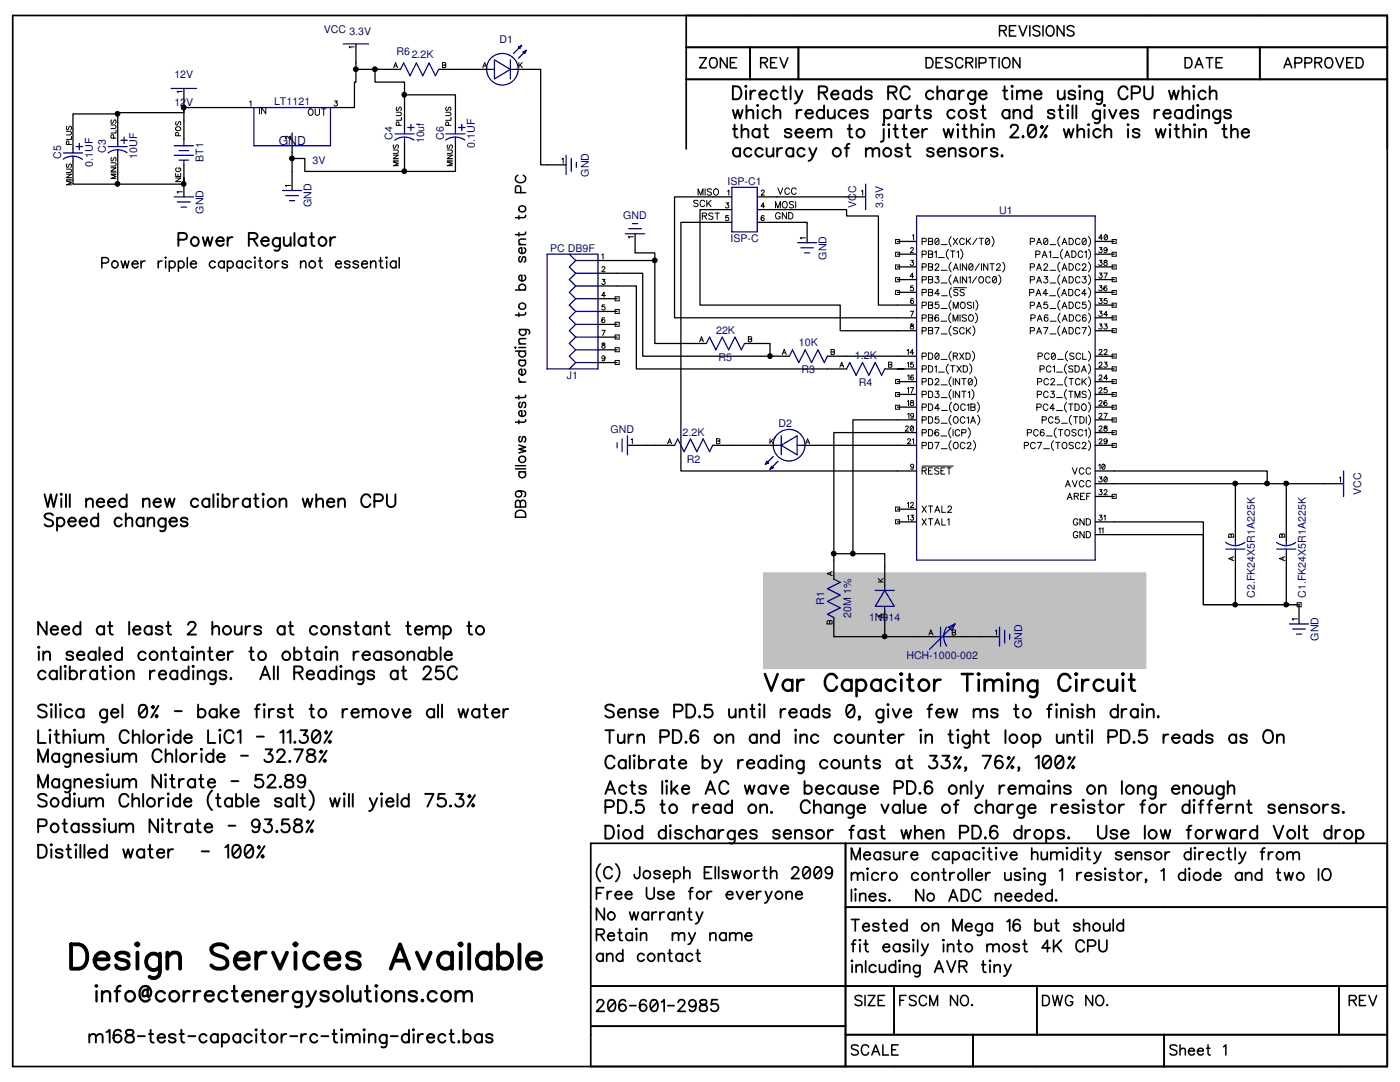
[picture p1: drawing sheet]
<svg xmlns="http://www.w3.org/2000/svg" width="279mm" height="216mm" viewBox="0 0 279 216" stroke-linecap="round" stroke-linejoin="round" font-family="sans-serif">
<defs><g id="words">
<text font-size="2.5" fill="#000096" x="55.6" y="28.9">GND</text>
<g font-size="2.1" fill="#000096">
<text x="64.6" y="6.6">VCC 3.3V</text>
<text x="79.1" y="11">R62.2K</text>
<text x="99.7" y="8.6">D1</text>
<text x="34.8" y="15.7">12V</text>
<text x="34.8" y="21.1">12V</text>
<text x="54.7" y="21">LT1121</text>
<text x="78.4" y="27.9" transform="rotate(-90 78.4 27.9)">C4</text>
<text x="84.6" y="28.6" transform="rotate(-90 84.6 28.6)">10uf</text>
<text x="88.6" y="27.9" transform="rotate(-90 88.6 27.9)">C6</text>
<text x="94.8" y="29.5" transform="rotate(-90 94.8 29.5)">0.1UF</text>
<text x="12.2" y="31.7" transform="rotate(-90 12.2 31.7)">C5</text>
<text x="18.5" y="33.3" transform="rotate(-90 18.5 33.3)">0.1UF</text>
<text x="21.1" y="30.4" transform="rotate(-90 21.1 30.4)">C3</text>
<text x="27.4" y="31.7" transform="rotate(-90 27.4 31.7)">10UF</text>
<text x="40.6" y="32.3" transform="rotate(-90 40.6 32.3)">BT1</text>
<text x="62.4" y="32.8">3V</text>
<text x="117.5" y="35.3" transform="rotate(-90 117.5 35.3)">GND</text>
<text x="62.2" y="41.4" transform="rotate(-90 62.2 41.4)">GND</text>
<text x="145.2" y="36.9">ISP-C1</text>
<text x="170.9" y="41.5" transform="rotate(-90 170.9 41.5)">VCC</text>
<text x="176.3" y="41.4" transform="rotate(-90 176.3 41.4)">3.3V</text>
<text x="40.6" y="42.6" transform="rotate(-90 40.6 42.6)">GND</text>
<text x="124.4" y="43.6">GND</text>
<text x="199.4" y="42.6">U1</text>
<text x="109.8" y="50.2">PC DB9F</text>
<text x="145.8" y="48.2">ISP-C</text>
<text x="165" y="51.8" transform="rotate(-90 165 51.8)">GND</text>
<text x="142.9" y="66.5">22K</text>
<text x="143.4" y="72">R5</text>
<text x="159.4" y="69.1">10K</text>
<text x="170.6" y="71.6">1.2K</text>
<text x="113.2" y="75.6">J1</text>
<text x="160" y="74.5">R3</text>
<text x="171.4" y="77">R4</text>
<text x="121.8" y="86.5">GND</text>
<text x="136.2" y="86.9">2.2K</text>
<text x="155.4" y="85.2">D2</text>
<text x="137.1" y="92.3">R2</text>
<text x="271.7" y="98.7" transform="rotate(-90 271.7 98.7)">VCC</text>
<text x="250.4" y="119.3" transform="rotate(-90 250.4 119.3)">C2.FK24X5R1A225K</text>
<text x="260.6" y="119.3" transform="rotate(-90 260.6 119.3)">C1.FK24X5R1A225K</text>
<text x="164.5" y="120.7" transform="rotate(-90 164.5 120.7)">R1</text>
<text x="169.9" y="123.3" transform="rotate(-90 169.9 123.3)">20M 1%</text>
<text x="173.4" y="123.9">1N914</text>
<text x="180.9" y="131.5">HCH-1000-002</text>
<text x="204" y="129.4" transform="rotate(-90 204 129.4)">GND</text>
<text x="263.1" y="127.8" transform="rotate(-90 263.1 127.8)">GND</text>
</g>
</g></defs>
<path d="M0 0h36.6v25.4h-36.6z" fill="none" stroke="#fff" stroke-width=".34"/>
<g fill="none" stroke="#000" stroke-width=".38">
<path d="M146.3 17.2h.8a1.39 1.39 0 0 1 .9 1.3 1.39 1.39 0 0 1-.9 1.3h-.8zM148.9 17.1v.3l-.1-.2zM148.9 18.1v1.7M149.8 18.1v1.7M150.7 18.1a.85 .85 0 0 0-.9 .7M151.6 18.8h1.4a.75 .75 0 0 0-.9-.8 .75 .75 0 0 0-.5 1 .77 .77 0 0 0 .5 .8 .77 .77 0 0 0 .9-.4M155.2 18.5a.84 .84 0 0 0-1.4 .2 .84 .84 0 0 0 1 1.1l.4-.4M156 18.1h.9M156.4 17.2v2.1l.1 .4 .5 .1M157.8 17.2v2.6M158.7 18.1l.7 1.7a1.06 1.06 0 0 1-.8 .9M160.1 18.1l-.7 1.7"/>
<path d="M163.4 18.5l1.5-.2a.63 .63 0 0 0 0-.9l-1.5-.2v2.6M164.3 18.5l.8 1.3M165.9 18.8h1.4a.72 .72 0 0 0-.7-.8 .72 .72 0 0 0-.7 .8 .79 .79 0 0 0 .5 .9 .79 .79 0 0 0 .9-.3M169.6 18.5a.84 .84 0 0 0-1.5 .2 .84 .84 0 0 0 1 1.1l.5-.4M169.6 18.1v1.7M171.8 18.5a.84 .84 0 0 0-1.4 .2 .84 .84 0 0 0 1 1.1l.4-.4M171.8 17.2v2.6M174 18.5a.77 .77 0 0 0-1.4 0 1.32 1.32 0 0 0 1.3 .5l.1 .4a.77 .77 0 0 1-1.4 0M177.2 18.5l1.5-.2a.57 .57 0 0 0 0-.9l-1.5-.2v2.6M178.1 18.5l.8 1.3M181.6 17.9a.96 .96 0 0 0-1.1-.7 .96 .96 0 0 0-.8 1 1.14 1.14 0 0 0 .3 1.2 1.14 1.14 0 0 0 1.2 .3l.4-.5M186.3 18.5a.82 .82 0 0 0-1.3-.2 .82 .82 0 0 0 0 1.3 .82 .82 0 0 0 1.3-.2"/>
<path d="M187.1 18.6l.6-.5 .6 .1 .1 1.6M187.1 17.2v2.6M190.6 18.5a.84 .84 0 0 0-1.4 .2 .84 .84 0 0 0 1 1.1l.4-.4M190.6 18.1v1.7M191.4 18.1v1.7M192.4 18.1a.8 .8 0 0 0-1 .7M194.6 18.2v2a.68 .68 0 0 1-.3 .5 .68 .68 0 0 1-.8 0M194.6 18.6a.82 .82 0 0 0-1.2-.1 .82 .82 0 0 0 0 1.2 .82 .82 0 0 0 1.2-.1M195.4 18.8h1.5a.76 .76 0 0 0-.9-.8 .76 .76 0 0 0-.6 1 .79 .79 0 0 0 .6 .8 .79 .79 0 0 0 .9-.4M200.2 18.1h.8M200.5 17.2v2.1l.1 .4 .5 .1M202 17.1l.1 .1-.1 .2-.1-.2z"/>
<path d="M202 18.1v1.7M202.9 18.6l.6-.5 .6 .1 .2 1.6M202.9 18.1v1.7M204.3 18.6l.6-.5 .6 .1 .1 1.6M206.4 18.8h1.5a.75 .75 0 0 0-.9-.8 .75 .75 0 0 0-.6 1 .77 .77 0 0 0 .6 .8 .77 .77 0 0 0 .9-.4M211.1 18.1l.1 1.6 .6 .1 .7-.5M212.5 18.1v1.7M214.6 18.5a.77 .77 0 0 0-1.4 0 1.32 1.32 0 0 0 1.3 .5l.1 .4a.77 .77 0 0 1-1.4 0M215.5 17.1l.1 .1-.1 .2-.2-.2zM215.5 18.1v1.7M216.4 18.6l.6-.5 .6 .1 .1 1.6M216.4 18.1v1.7"/>
<path d="M220 18.2v2l-.2 .3a.66 .66 0 0 1-.9 .2M220 18.6a.84 .84 0 0 0-1.5 .2 .84 .84 0 0 0 1 1.1l.5-.3M225 17.9a.87 .87 0 0 0-1.1-.7 1.48 1.48 0 0 0 0 2.6 .87 .87 0 0 0 1.1-.6M225.8 18.6h1.1a.68 .68 0 0 0 .7-.7 .68 .68 0 0 0-.7-.7h-1.1v2.6M228.3 17.2v1.8a.85 .85 0 0 0 .9 .8 .85 .85 0 0 0 .8-.8v-1.8M233.3 18.1l.5 1.7 .5-1.7 .4 1.7 .5-1.7M236 18.6l.6-.5 .6 .1 .2 1.6M236 17.2v2.6M238.3 17.1l.1 .1-.1 .2zM238.3 18.1v1.7M240.6 18.5a.84 .84 0 0 0-1.4 .2 .84 .84 0 0 0 1 1.1l.4-.4M241.4 18.6l.6-.5 .7 .1 .1 1.6"/>
<path d="M241.4 17.2v2.6M146.3 21.9l.4 1.7 .5-1.7 .5 1.7 .5-1.7M146.3 25.7h.8M146.6 24.9v2l.1 .4 .5 .1M147.7 29.9a.81 .81 0 0 0-1.2-.1 .81 .81 0 0 0 0 1.2 .81 .81 0 0 0 1.2-.1M147.7 29.5v1.7M148 26.2l.6-.5 .6 .2 .2 1.5M148 24.9v2.5M149 22.4a.92 .92 0 0 1 1.2-.4l.1 1.6M149 21v2.6M149.9 29.9a.81 .81 0 0 0-1.1-.1 .81 .81 0 0 0 0 1.2 .81 .81 0 0 0 1.1-.1M151.2 20.9l.1 .1-.1 .2z"/>
<path d="M151.2 21.9v1.7M151.6 26.1a.81 .81 0 0 0-1.2-.1 .81 .81 0 0 0 0 1.2 .81 .81 0 0 0 1.2-.1M151.6 25.7v1.7M152.2 29.9a.82 .82 0 0 0-1.2-.1 .82 .82 0 0 0 0 1.2 .82 .82 0 0 0 1.2-.1M152.4 25.7h.8M152.7 24.9v2l.2 .4 .5 .1M153 29.5l.1 1.6 .6 .1 .6-.4M153.6 22.3a.81 .81 0 0 0-1.2-.1 .81 .81 0 0 0 0 1.1 .81 .81 0 0 0 1.2-.1M154.3 29.5v1.7M154.4 22.4l.6-.5 .6 .1 .1 1.6M154.4 21v2.6M155.1 29.5v1.7"/>
<path d="M156.1 29.5a.85 .85 0 0 0-1 .8M157.9 26.1a.78 .78 0 0 0-1.3 0l.1 .2 1.1 .4 .1 .4a.73 .73 0 0 1-.6 .4 .73 .73 0 0 1-.7-.4M158.3 29.9a.81 .81 0 0 0-1.2-.1 .81 .81 0 0 0 0 1.2 .81 .81 0 0 0 1.2-.1M158.3 29.5v1.7M158.7 26.5h1.5a.77 .77 0 0 0-1.1-.7 .77 .77 0 0 0-.2 1.3 .73 .73 0 0 0 .6 .4 .73 .73 0 0 0 .7-.4M159 21.9v1.7M160 21.9a.75 .75 0 0 0-1 .7M160.6 29.9a.81 .81 0 0 0-1.2-.1 .81 .81 0 0 0 0 1.2 .81 .81 0 0 0 1.2-.1M160.7 22.6h1.5a.78 .78 0 0 0-1.1-.6 .78 .78 0 0 0-.2 1.2 .76 .76 0 0 0 1.3 0M161 26.5h1.4a.77 .77 0 0 0-1.1-.7 .77 .77 0 0 0-.2 1.3 .73 .73 0 0 0 .7 .4 .73 .73 0 0 0 .6-.4M161.5 29.5l.7 1.7-.4 .8-.4 .1M162.9 29.5l-.7 1.7"/>
<path d="M163.2 26.2l.6-.5 .6 .2 .1 1.5M163.2 25.7v1.7M164.5 22.3a.82 .82 0 0 0-1.3-.2 .82 .82 0 0 0 0 1.3 .82 .82 0 0 0 1.3-.2M164.5 21v2.6M164.5 26.2l.7-.5 .6 .2 .1 1.5M165.2 21.9l.2 1.6 .5 .1 .7-.5M166.6 21.9v1.7M168.6 29.5h.8M168.8 22.3a.82 .82 0 0 0-1.2-.2 .82 .82 0 0 0 0 1.3 .82 .82 0 0 0 1.2-.2M169.2 25.7h.8M169.5 24.9l.1 2.4 .5 .1M169.5 28.7l-.4 .1-.1 .4v2"/>
<path d="M169.6 22.6h1.5a.78 .78 0 0 0-1.1-.6 .78 .78 0 0 0-.3 1.2 .77 .77 0 0 0 1.4 0M172.8 30l.6-.5 .6 .2 .2 1.5M172.8 29.5v1.7M173.2 22.3a.81 .81 0 0 0-1.4 0l.2 .2 1.1 .4 .1 .3a.76 .76 0 0 1-1.4 0M174.2 30a.84 .84 0 0 1 1.2-.3l.1 1.5M176.2 24.8h.3l-.1 .2zM176.4 25.7v2.1l-.2 .4-.4 .1M176.4 22.3a.82 .82 0 0 1 1.3-.2 .82 .82 0 0 1 0 1.3 .82 .82 0 0 1-1.3-.2M176.4 21.9v2.6M177.4 24.8v.2l-.1-.1zM177.4 25.7v1.7M178.3 25.7h.9"/>
<path d="M178.7 24.9v2l.1 .4 .5 .1M180 29.9a.82 .82 0 0 0-1.4 0l.2 .2 1.1 .4 .1 .4a.77 .77 0 0 1-1.4 0M180.1 25.7h.8M180.2 22.3a.82 .82 0 0 0-1.2-.2 .82 .82 0 0 0 0 1.3 .82 .82 0 0 0 1.2-.2M180.2 21.9v1.7M180.4 24.9v2l.2 .4 .5 .1M180.8 29.5h.8M180.9 21.9v1.7M181.1 28.7v2.1l.2 .3 .4 .1M181.8 26.5h1.5a.78 .78 0 0 0-1.1-.7 .78 .78 0 0 0-.3 1.3 .76 .76 0 0 0 1.4 0M181.9 21.9a.78 .78 0 0 0-1 .7M182.7 21.9h.9"/>
<path d="M183 21v2.1l.2 .4 .5 .1M184.1 25.7v1.7M185 25.7a.85 .85 0 0 0-.9 .8M185.8 22.3a.82 .82 0 0 0-1.4 0l.2 .2 1.1 .4 .1 .3a.77 .77 0 0 1-1.4 0M186.4 29.9a.82 .82 0 0 0-1.4 0l.1 .2 1.1 .4 .2 .4a.77 .77 0 0 1-1.4 0M187.1 30.3h1.5a.78 .78 0 0 0-1.1-.7 .78 .78 0 0 0-.3 1.3 .77 .77 0 0 0 1.4 0M188.3 25.7l.5 1.7 .5-1.7 .5 1.7 .4-1.7M189.4 30l.6-.5 .6 .2 .1 1.5M189.4 29.5v1.7M190.5 22.3a.81 .81 0 0 0-1.2-.1 .81 .81 0 0 0 0 1.1 .81 .81 0 0 0 1.2-.1M191.1 24.9l.1-.1 .1 .1zM191.2 25.7v1.7"/>
<path d="M192.1 25.7h.8M192.4 24.9l.1 2.4 .5 .1M192.8 29.9a.81 .81 0 0 0-1.3 0l.1 .2 1.1 .4 .1 .4a.76 .76 0 0 1-1.3 0M193.8 26.2l.6-.5 .6 .2 .2 1.5M193.8 24.9v2.5M195 22.3a.82 .82 0 0 0-1.3 0l.1 .2 1.1 .4 .1 .3a.77 .77 0 0 1-1.3 0M195.8 21.9h.8M196 29.5v1.7M196.1 24.8v.2l-.1-.1zM196.1 25.7v1.7M196.2 21v2.1l.1 .4 .5 .1M197 26.2l.6-.5 .6 .2 .1 1.5"/>
<path d="M197 29.5a.8 .8 0 0 0-1 .8M197 25.7v1.7M199.1 29.9a.82 .82 0 0 0-1.4 0l.2 .2 1.1 .4 .1 .4a.77 .77 0 0 1-1.4 0M199.9 31.1l.1-.1 .1 .1-.1 .1zM201.5 22.3a.81 .81 0 0 0-1.2-.1 .81 .81 0 0 0 0 1.1 .81 .81 0 0 0 1.2-.1M201.5 21.9v1.7M201.7 25.5a.5 .5 0 0 1 .5-.6h.4a.6 .6 0 0 1 .4 1l-1.4 1.5h1.7M202.3 22.4l.6-.5 .6 .1 .1 1.6M202.3 21.9v1.7M204 27.3l.2-.1 .1 .1-.1 .1zM205.4 25a.9 .9 0 0 1 1.3 .4 2.04 2.04 0 0 1-.3 1.9 .78 .78 0 0 1-1.2-.4 2.19 2.19 0 0 1 .2-1.9zM205.9 22.3a.82 .82 0 0 0-1.2-.2 .82 .82 0 0 0 0 1.3 .82 .82 0 0 0 1.2-.2"/>
<path d="M205.9 21v2.6M206.7 25.4l-1.5 1.5M207.7 25.4l.2-.3 .3 .3-.3 .2zM208.7 26.9l.2 .3-.2 .2-.3-.2zM209 25.1l-1.4 2.3M210.4 22.3a.93 .93 0 0 0-1.2-.3v.5l.9 .3 .3 .4a.73 .73 0 0 1-.6 .4 .73 .73 0 0 1-.7-.4M211.2 21.9h.9M211.6 21v2.1l.1 .4 .5 .1M212.3 25.7l.5 1.7 .5-1.7 .4 1.7 .5-1.7M213.1 20.9l.1 .1-.1 .2-.1-.2zM213.1 21.9v1.7M214 21v2.6"/>
<path d="M214.8 21v2.6M215 26.2l.6-.5 .6 .2 .2 1.5M215 24.9v2.5M217.3 24.8l.1 .1-.1 .1zM217.3 25.7v1.7M219.5 22v2a.68 .68 0 0 1-.4 .6 .68 .68 0 0 1-.7-.1M219.5 22.4a.82 .82 0 0 0-1.2-.1 .82 .82 0 0 0 0 1.2 .82 .82 0 0 0 1.2-.1M219.7 26.1a.82 .82 0 0 0-1.2-.1 .82 .82 0 0 0 0 1.2 .82 .82 0 0 0 1.2-.1M220.4 20.9l.2 .1-.2 .2-.1-.2zM220.4 26.2l.6-.5 .7 .2 .1 1.5M220.4 21.9v1.7M220.4 24.9v2.5"/>
<path d="M221.4 21.9l.7 1.7 .7-1.7M223.6 22.6h1.4a.75 .75 0 0 0-.8-.7 .75 .75 0 0 0-.6 1 .77 .77 0 0 0 .6 .7 .77 .77 0 0 0 .8-.4M225.1 24.8l.2 .1-.2 .1zM225.1 25.7v1.7M227.2 22.3a.93 .93 0 0 0-1.3-.3v.5l.9 .3 .4 .4a.73 .73 0 0 1-.7 .4 .73 .73 0 0 1-.7-.4M227.4 26.1a.82 .82 0 0 0-1.3 0l.1 .2 1.1 .4 .1 .4a.77 .77 0 0 1-1.3 0M230.4 21.9v1.7M230.7 25.7l.4 1.7 .5-1.7 .5 1.7 .5-1.7M231.4 21.9a.78 .78 0 0 0-1 .7M232.2 22.6h1.4a.62 .62 0 0 0-.4-.7 .82 .82 0 0 0-1 1.1 .82 .82 0 0 0 1.4 .2M233.5 24.8l.1 .1-.1 .1-.1-.1zM233.5 25.7v1.7"/>
<path d="M234.4 25.7h.9M234.8 24.9v2l.1 .4 .5 .1M235.9 22.3a.81 .81 0 0 0-1.2-.1 .81 .81 0 0 0 0 1.1 .81 .81 0 0 0 1.2-.1M235.9 21.9v1.7M236.2 26.2l.6-.5 .6 .2 .1 1.5M236.2 24.9v2.5M238.1 22.3a.81 .81 0 0 0-1.2-.1 .81 .81 0 0 0 0 1.1 .81 .81 0 0 0 1.2-.1M238.1 21v2.6M238.4 24.8l.1 .1-.1 .1-.1-.1zM238.4 25.7v1.7M239.1 20.9l.1 .1-.1 .2-.2-.2zM239.1 21.9v1.7"/>
<path d="M239.3 26.2l.6-.5 .6 .2 .2 1.5M239.3 25.7v1.7M239.9 22.4a.92 .92 0 0 1 1.3-.4l.1 1.6M239.9 21.9v1.7M243.5 22v2a.68 .68 0 0 1-.3 .6 .68 .68 0 0 1-.8-.1M243.5 22.4a.82 .82 0 0 0-1.2-.1 .82 .82 0 0 0 0 1.2 .82 .82 0 0 0 1.2-.1M243.9 25.7h.9M244.3 24.9l.1 2.4 .5 .1M245.7 22.3a.82 .82 0 0 0-1.4 0l.1 .2 1.1 .4 .2 .3a.77 .77 0 0 1-1.4 0M245.7 26.2l.6-.5 .6 .2 .1 1.5M245.7 24.9v2.5M247.8 26.5h1.5a.77 .77 0 0 0-1.1-.7 .77 .77 0 0 0-.3 1.3 .73 .73 0 0 0 .7 .4 .73 .73 0 0 0 .7-.4"/>
<path d="M35.6 47.8l1.5-.1a.7 .7 0 0 0 .2-.7 .7 .7 0 0 0-.6-.5h-1.1v2.6M40.5 47.3l.4 1.8 .5-1.8 .5 1.8 .5-1.8M43.2 48.1h1.5a.76 .76 0 0 0-.9-.8 .76 .76 0 0 0-.6 1 .79 .79 0 0 0 .6 .8 .79 .79 0 0 0 .9-.4M45.4 47.3v1.8M46.4 47.3a.85 .85 0 0 0-1 .8M49.7 47.7l1.4-.1a.57 .57 0 0 0 0-1l-1.4-.1v2.6M50.5 47.7l.9 1.4M52.2 48.1h1.4a.76 .76 0 0 0-.8-.8 .76 .76 0 0 0-.6 1 .79 .79 0 0 0 .6 .8 .79 .79 0 0 0 .8-.4M55.9 47.5v1.9a.68 .68 0 0 1-.4 .6 .68 .68 0 0 1-.7-.1M55.9 47.8a.82 .82 0 0 0-1.2-.1 .82 .82 0 0 0 0 1.2 .82 .82 0 0 0 1.2-.1M56.6 47.3l.2 1.6 .6 .2 .6-.5M58 47.3v1.8"/>
<path d="M58.8 46.5v2.6M61 47.7a.84 .84 0 0 0-1.5 .3 .84 .84 0 0 0 1 1.1l.5-.4M61 47.3v1.8M61.8 47.3h.9M62.2 46.5l.1 2.4 .5 .2M65.9 47.3v1.8M66.9 47.3a.86 .86 0 0 0-1 .8M8.9 98.6l.6 2.6 .6-2.6 .6 2.6 .6-2.6M12.2 98.5l.2 .1-.2 .2-.1-.2zM12.2 99.5v1.7M13.2 98.6v2.6M13.9 98.6v2.6"/>
<path d="M17.2 100l.6-.5 .6 .1 .1 1.6M17.2 99.5v1.7M25.3 99.9a.83 .83 0 0 0-1.2-.2 .83 .83 0 0 0 0 1.3 .83 .83 0 0 0 1.2-.2M25.3 98.6v2.6M28.5 100l.6-.5 .7 .1v1.6M28.5 99.5v1.7M32.9 99.5l.5 1.7 .5-1.7 .4 1.7 .5-1.7M39.5 99.9a.81 .81 0 0 0-1.2-.1 .81 .81 0 0 0 0 1.1 .81 .81 0 0 0 1.2-.1M41.8 99.9a.81 .81 0 0 0-1.2-.1 .81 .81 0 0 0 0 1.1 .81 .81 0 0 0 1.2-.1M41.8 99.5v1.7M42.6 98.6v2.6M43.5 98.5l.1 .1-.1 .2z"/>
<path d="M43.5 99.5v1.7M44.4 99.9a.81 .81 0 0 1 1.2-.1 .81 .81 0 0 1 0 1.1 .81 .81 0 0 1-1.2-.1M44.4 98.6v2.6M46.7 99.5v1.7M47.6 99.5a.85 .85 0 0 0-.9 .7M49.9 99.9a.81 .81 0 0 0-1.2-.1 .81 .81 0 0 0 0 1.1 .81 .81 0 0 0 1.2-.1M49.9 99.5v1.7M50.7 99.5h.8M51 98.6v2.1l.1 .3 .5 .2M52.5 98.5l.2 .1-.2 .2-.1-.2zM52.5 99.5v1.7M55.8 100l.6-.5 .6 .1 .1 1.6"/>
<path d="M55.8 99.5v1.7M60.4 99.5l.5 1.7 .5-1.7 .4 1.7 .6-1.7M63.1 100l.7-.5 .5 .1 .2 1.6M63.1 98.6v2.6M67.5 100l.6-.5 .6 .1 .1 1.6M67.5 99.5v1.7M73.9 99.2a.94 .94 0 0 0-1.1-.6 .94 .94 0 0 0-.7 1 1.11 1.11 0 0 0 .2 1.2 1.11 1.11 0 0 0 1.3 .2l.3-.4M74.7 100h1.1a.68 .68 0 0 0 .6-.7 .68 .68 0 0 0-.6-.7h-1.1v2.6M77.2 98.6v1.9a.86 .86 0 0 0 .9 .7 .86 .86 0 0 0 .8-.7v-1.9M10.6 102.8a1.08 1.08 0 0 0-1.7 0 .67 .67 0 0 0 .5 .7l1 .4a.63 .63 0 0 1 0 1 1.18 1.18 0 0 1-1.5-.3M11.4 103.7a.82 .82 0 0 1 1.2-.2 .82 .82 0 0 1 0 1.3 .82 .82 0 0 1-1.2-.2M11.4 103.3v2.6"/>
<path d="M13.6 104.1h1.5a.76 .76 0 0 0-.9-.8 .76 .76 0 0 0-.6 1 .79 .79 0 0 0 .6 .7 .79 .79 0 0 0 .9-.4M15.9 104.1h1.5a.76 .76 0 0 0-.9-.8 .76 .76 0 0 0-.6 1 .79 .79 0 0 0 .6 .7 .79 .79 0 0 0 .9-.4M19.3 100.2h1.5a.76 .76 0 0 0-.9-.7 .76 .76 0 0 0-.6 1 .81 .81 0 0 0 .6 .7 .81 .81 0 0 0 .9-.4M19.6 103.7a.82 .82 0 0 0-1.2-.2 .82 .82 0 0 0 0 1.3 .82 .82 0 0 0 1.2-.2M19.6 102.4v2.6M21.5 100.2h1.5a.76 .76 0 0 0-.9-.7 .76 .76 0 0 0-.6 1 .81 .81 0 0 0 .7 .7 .81 .81 0 0 0 .8-.4M24.3 103.7a.84 .84 0 0 0-1.5 .2 .84 .84 0 0 0 1 1.1l.5-.4M25.1 103.8l.6-.5 .6 .1 .1 1.6M25.1 102.4v2.6M28.7 103.7a.84 .84 0 0 0-1.5 .2 .84 .84 0 0 0 1 1.1l.5-.4M28.7 103.3v1.7M29.5 103.8l.6-.5 .6 .1 .1 1.6"/>
<path d="M29.5 103.3v1.7M30.6 100.2h1.5a.6 .6 0 0 0-.5-.7 .83 .83 0 0 0-.9 1.1 .83 .83 0 0 0 1.4 .2M33.1 103.4v2a.68 .68 0 0 1-.4 .6 .68 .68 0 0 1-.7-.1M33.1 103.8a.83 .83 0 0 0-1.3-.1 .83 .83 0 0 0 0 1.2 .83 .83 0 0 0 1.3-.1M33.8 104.1h1.5a.76 .76 0 0 0-.9-.8 .76 .76 0 0 0-.6 1 .79 .79 0 0 0 .6 .7 .79 .79 0 0 0 .9-.4M37.4 103.7a.77 .77 0 0 0-1.3 0l.3 .4 .9 .2 .1 .3a.77 .77 0 0 1-1.3 0M65.3 100.2h1.4a.75 .75 0 0 0-.9-.8 .75 .75 0 0 0-.5 1.1 .78 .78 0 0 0 .6 .7 .78 .78 0 0 0 .8-.4M7.6 129.2l.1-.2 .2 .2-.2 .1zM7.7 130v1.7M8.6 130.5l.7-.5 .6 .1 .1 1.6M8.6 130v1.7M9.1 134.2a.82 .82 0 0 0-1.2-.1 .82 .82 0 0 0 0 1.2 .82 .82 0 0 0 1.2-.1"/>
<path d="M9.3 124.1v2.5l-1.7-2.5v2.5M10.1 125.6h1.5a.6 .6 0 0 0-.5-.7 .83 .83 0 0 0-1 1.1 .83 .83 0 0 0 1.5 .3M11.3 134.2a.82 .82 0 0 0-1.2-.1 .82 .82 0 0 0 0 1.2 .82 .82 0 0 0 1.2-.1M11.3 133.8v1.8M12.1 133v2.6M12.4 125.6h1.4a.6 .6 0 0 0-.5-.7 .83 .83 0 0 0-.9 1.1 .83 .83 0 0 0 1.4 .3M12.9 133l.1-.2 .2 .2-.2 .1zM13 133.8v1.8M13.9 134.2a.82 .82 0 0 1 1.2-.1 .82 .82 0 0 1 0 1.2 .82 .82 0 0 1-1.2-.1M13.9 133v2.6M14.6 130.4a.77 .77 0 0 0-1.3 0l.1 .2a1.13 1.13 0 0 1 1.2 .8 .82 .82 0 0 1-1.3 0M15.4 130.7h1.4a.76 .76 0 0 0-.8-.7 .76 .76 0 0 0-.6 1 .81 .81 0 0 0 .6 .7 .81 .81 0 0 0 .8-.3"/>
<path d="M16 125.3a.81 .81 0 0 0-1.1-.1 .81 .81 0 0 0 0 1.2 .81 .81 0 0 0 1.1-.1M16 124.1v2.5M16.2 133.8v1.8M17.1 133.8a.85 .85 0 0 0-.9 .8M19.1 130.4a.83 .83 0 0 0-1.2-.1 .83 .83 0 0 0 0 1.2 .83 .83 0 0 0 1.2-.1M19.1 130v1.7M19.4 134.2a.84 .84 0 0 0-1.5 .3 .84 .84 0 0 0 1 1.1l.5-.4M19.4 133.8v1.8M19.9 129.2v2.5M20.2 133.8h.8M20.5 133v2l.2 .4 .5 .2M20.7 130.7h1.4a.72 .72 0 0 0-.7-.7 .72 .72 0 0 0-.7 .7 .79 .79 0 0 0 .4 1 .79 .79 0 0 0 1-.3"/>
<path d="M20.8 125.3a.83 .83 0 0 0-1.2-.1 .83 .83 0 0 0 0 1.2 .83 .83 0 0 0 1.2-.1M20.8 124.9v1.7M21.5 124.9h.9M21.9 124.1v2.1l.2 .3 .4 .1M21.9 133l.2-.2 .1 .2-.1 .1zM22.1 133.8v1.8M24.3 130.4a.83 .83 0 0 0-1.4 .2 .83 .83 0 0 0 1 1.1l.4-.3M24.3 129.2v2.5M25.4 134.3l.6-.5 .5 .1 .2 1.7M25.4 133.8v1.8M25.8 124.1v2.5M26.6 125.6h1.4a.6 .6 0 0 0-.4-.7 .83 .83 0 0 0-1 1.1 .83 .83 0 0 0 1.4 .3"/>
<path d="M29.1 130.4a.83 .83 0 0 0-1.2-.1 .83 .83 0 0 0 0 1.2 .83 .83 0 0 0 1.2-.1M29.9 133.8v1.8M30.3 125.3a.81 .81 0 0 0-1.2-.1 .81 .81 0 0 0 0 1.2 .81 .81 0 0 0 1.2-.1M30.3 124.9v1.7M30.9 133.8a.85 .85 0 0 0-1 .8M31.7 134.6h1.4a.72 .72 0 0 0-.7-.8 .72 .72 0 0 0-.7 .8 .79 .79 0 0 0 .5 .9 .79 .79 0 0 0 .9-.3M32.2 130.5l.7-.5 .5 .1 .2 1.6M32.2 130v1.7M32.4 125.3a.77 .77 0 0 0-1.3 0l.4 .3 .8 .3 .1 .4a.82 .82 0 0 1-1.3 0M33.2 124.9h.8M33.6 124.1v2.1l.1 .3 .5 .1M34.4 130h.8"/>
<path d="M34.7 129.2v2l.1 .4 .5 .1M35.4 134.2a.84 .84 0 0 0-1.5 .3 .84 .84 0 0 0 1 1.1l.5-.4M35.4 133.8v1.8M37.5 124.7v-.2a.8 .8 0 0 1 .8-.5 .8 .8 0 0 1 .7 .5v.3l-.3 .6-1.3 1.2h1.7M37.6 130.4a.83 .83 0 0 0-1.2-.1 .83 .83 0 0 0 0 1.2 .83 .83 0 0 0 1.2-.1M37.6 130v1.7M37.6 134.2a.84 .84 0 0 0-1.4 .3 .84 .84 0 0 0 1 1.1l.4-.4M37.6 133v2.6M38.4 129.2l.1-.2 .1 .2-.1 .1zM38.4 133l.2-.2 .1 .2-.1 .1zM38.5 130v1.7M38.6 133.8v1.8"/>
<path d="M39.4 130.5l.6-.5 .6 .1 .1 1.6M39.4 130v1.7M39.5 134.3l.6-.5 .6 .1 .1 1.7M39.5 133.8v1.8M41.5 130h.9M41.9 129.2v2l.1 .4 .5 .1M42.4 125.4l.6-.5 .6 .2 .1 1.5M42.4 124.1v2.5M43.1 133.9v2a.68 .68 0 0 1-.4 .6 .68 .68 0 0 1-.7-.1M43.1 134.3a.83 .83 0 0 0-1.3-.1 .83 .83 0 0 0 0 1.2 .83 .83 0 0 0 1.3-.1M43.3 130.7h1.4a.76 .76 0 0 0-.8-.7 .76 .76 0 0 0-.6 1 .81 .81 0 0 0 .6 .7 .81 .81 0 0 0 .8-.3M45.2 134.2a.76 .76 0 0 0-1.4 0l.4 .4 .8 .2 .2 .4a.76 .76 0 0 1-1.4 0"/>
<path d="M45.5 130v1.7M46.1 135.3l.1 .1-.1 .2zM46.5 130a.85 .85 0 0 0-1 .7M46.9 124.9l.1 1.6 .6 .1 .6-.4M48.2 124.9v1.7M49 124.9v1.7M49.7 130h.9M50 124.9a.8 .8 0 0 0-1 .7M50.1 129.2v2l.1 .4 .5 .1M51.9 135.6l1-2.6 1 2.6M52.1 125.3a.77 .77 0 0 0-1.3 0l.3 .3 .9 .3 .1 .4a.82 .82 0 0 1-1.3 0M52.3 134.7h1.2"/>
<path d="M54.7 133v2.6M55.5 133v2.6M56.8 125.3a.81 .81 0 0 0-1.2-.1 .81 .81 0 0 0 0 1.2 .81 .81 0 0 0 1.2-.1M56.8 124.9v1.7M57.6 124.9h.9M58 124.1v2.1l.1 .3 .5 .1M58.7 130.4a.81 .81 0 0 1 1.2-.1 .81 .81 0 0 1 0 1.2 .81 .81 0 0 1-1.2-.1M58.7 134.2h1.1a.61 .61 0 0 0 .5-1l-.5-.2h-1.1v2.6M58.7 129.2v2.5M59.6 134.2l.8 1.4M61 130h.8M61.2 134.6h1.5a.75 .75 0 0 0-.9-.8 .75 .75 0 0 0-.6 1 .77 .77 0 0 0 .6 .7 .77 .77 0 0 0 .9-.3"/>
<path d="M61.3 129.2l.1 2.4 .5 .1M63.3 125.3a.81 .81 0 0 0-1.2-.1 .81 .81 0 0 0 0 1.2 .81 .81 0 0 0 1.2-.1M64.2 130.4a.81 .81 0 0 0-1.2-.1 .81 .81 0 0 0 0 1.2 .81 .81 0 0 0 1.2-.1M64.2 130v1.7M64.9 134.2a.84 .84 0 0 0-1.5 .3 .84 .84 0 0 0 1 1.1l.5-.4M64.9 133.8v1.8M65.1 129l.1 .2-.1 .1zM65.1 130v1.7M66 130.5l.6-.5 .6 .1 .1 1.6M66 130v1.7M66.5 125.4l.6-.5 .6 .2 .1 1.5M66.5 124.9v1.7"/>
<path d="M67.1 134.2a.84 .84 0 0 0-1.4 .3 .84 .84 0 0 0 1 1.1l.4-.4M67.1 133v2.6M67.9 133l.2-.2 .1 .2-.1 .1zM68.1 133.8v1.8M69 134.3l.6-.5 .6 .1 .1 1.7M69 133.8v1.8M69.9 125.3a.77 .77 0 0 0-1.3 0l.4 .3 .8 .3 .1 .4a.82 .82 0 0 1-1.3 0M70.6 130v1.7M70.7 124.9h.8M71.1 124.1v2.1l.1 .3 .5 .1M71.6 130a.87 .87 0 0 0-1 .7M72.3 130.7h1.5a.76 .76 0 0 0-.9-.7 .76 .76 0 0 0-.6 1 .81 .81 0 0 0 .7 .7 .81 .81 0 0 0 .8-.3"/>
<path d="M72.6 133.9v2a.68 .68 0 0 1-.4 .6 .68 .68 0 0 1-.7-.1M72.6 134.3a.83 .83 0 0 0-1.3-.1 .83 .83 0 0 0 0 1.2 .83 .83 0 0 0 1.3-.1M73.9 125.3a.81 .81 0 0 0-1.2-.1 .81 .81 0 0 0 0 1.2 .81 .81 0 0 0 1.2-.1M73.9 124.9v1.7M74.7 134.2a.77 .77 0 0 0-1.4 0l.4 .4 .8 .2 .2 .4a.77 .77 0 0 1-1.4 0M74.7 125.4l.6-.5 .6 .2 .1 1.5M74.7 124.9v1.7M76.1 130.4a.83 .83 0 0 0-1.2-.1 .83 .83 0 0 0 0 1.2 .83 .83 0 0 0 1.2-.1M76.1 130v1.7M76.8 124.9h.9M77.2 124.1v2.1l.1 .3 .5 .1M78.2 130.4a.77 .77 0 0 0-1.4 0l.2 .2a1.13 1.13 0 0 1 1.2 .8 .82 .82 0 0 1-1.4 0"/>
<path d="M79.4 134.2a.84 .84 0 0 0-1.5 .3 .84 .84 0 0 0 1 1.1l.5-.4M79.4 133.8v1.8M80.2 133.8h.8M80.5 133v2l.1 .4 .6 .2M81.1 124.9h.8M81.3 130.5l.7-.5 .5 .1 .2 1.6M81.3 130v1.7M81.4 124.1v2.1l.1 .3 .5 .1M82.8 125.6h1.5a.76 .76 0 0 0-.9-.7 .76 .76 0 0 0-.6 1 .81 .81 0 0 0 .6 .7 .81 .81 0 0 0 .9-.3M84.5 133.6l.3-.5 .2-.1 .7 .1a.57 .57 0 0 1 .2 .8l-1.5 1.7h1.7M84.9 130.4a.83 .83 0 0 0-1.2-.1 .83 .83 0 0 0 0 1.2 .83 .83 0 0 0 1.2-.1M84.9 130v1.7"/>
<path d="M85 125.4l.7-.5 .6 .2 .1 1.5M85 124.9v1.7M85.7 130.4a.83 .83 0 0 1 1.2-.1 .83 .83 0 0 1 0 1.2 .83 .83 0 0 1-1.2-.1M85.7 129.2v2.5M86.4 125.4l.6-.5 .6 .2 .2 1.5M87.9 129.2v2.5M88.3 133h-1.2l-.1 1.1a.91 .91 0 0 1 1.4-.1 .91 .91 0 0 1-.2 1.4 .91 .91 0 0 1-1.3-.4M88.5 125.3a.83 .83 0 0 1 1.2-.1 .83 .83 0 0 1 0 1.2 .83 .83 0 0 1-1.2-.1M88.5 124.9v2.6M88.7 130.7h1.5a.6 .6 0 0 0-.5-.7 .83 .83 0 0 0-.9 1.1 .83 .83 0 0 0 1.4 .3M91.2 133.6a.93 .93 0 0 0-1.1-.6 .93 .93 0 0 0-.7 .9 1.14 1.14 0 0 0 .2 1.3 1.14 1.14 0 0 0 1.2 .2l.4-.5M93.3 124.9h.8"/>
<path d="M93.6 124.1v2.1l.1 .3 .5 .1M7.6 157.1v-2.5l1 2.5 1-2.5v2.5M7.6 145.7v2.6h1.5M7.6 152.1v-2.6l1 2.6 1-2.6v2.6M9.3 158.8a.96 .96 0 0 0-1.7 .2l.3 .4 1.2 .5a.63 .63 0 0 1 0 1 1.35 1.35 0 0 1-1.5-.3M9.3 141a1.08 1.08 0 0 0-1.7 0 .6 .6 0 0 0 .5 .7l.7 .2a.62 .62 0 0 1 .5 .5 .62 .62 0 0 1-.2 .6 1.18 1.18 0 0 1-1.5-.2M10 145.6l.1 .1-.1 .1-.1-.1zM10 146.6v1.7M10.1 140.6h.3l-.2 .1zM10.2 141.5v1.7M10.9 146.6h.9M11.1 140.6v2.6"/>
<path d="M11.3 145.7v2.1l.1 .3 .5 .2M11.8 155.8a.81 .81 0 0 0-1.2-.1 .81 .81 0 0 0 0 1.2 .81 .81 0 0 0 1.2-.1M11.8 150.7a.8 .8 0 0 0-1.2-.1 .8 .8 0 0 0 0 1.2 .8 .8 0 0 0 1.2-.1M11.8 150.4v1.7M11.8 155.4v1.7M11.9 140.6h.3l-.1 .1zM12.1 141.5v1.7M12.7 147l.6-.4 .6 .1 .1 1.6M12.7 145.7v2.6M13.9 159.6a.83 .83 0 0 0-1.4 .3 .83 .83 0 0 0 1 1.1l.4-.4M13.9 158.4v2.6M14.1 155.6v1.9a.68 .68 0 0 1-1.1 .5"/>
<path d="M14.1 156a.81 .81 0 0 0-1.2-.2 .81 .81 0 0 0 0 1.2 .81 .81 0 0 0 1.2-.1M14.1 150.5v1.9a.68 .68 0 0 1-1.1 .5M14.1 150.8a.81 .81 0 0 0-1.2-.1 .81 .81 0 0 0 0 1.2 .81 .81 0 0 0 1.2-.1M14.4 141.8a.82 .82 0 0 0-1.2-.1 .82 .82 0 0 0 0 1.2 .82 .82 0 0 0 1.2-.1M14.9 158.3l.1 .1-.1 .1-.2-.1zM14.9 156l.6-.6 .5 .2 .2 1.5M14.9 150.8l.6-.4 .5 .1 .2 1.6M14.9 150.4v1.7M14.9 155.4v1.7M14.9 159.3v1.7M14.9 145.6l.1 .1-.1 .1-.1-.1zM14.9 146.6v1.7"/>
<path d="M15.7 159.3l.2 1.6 .6 .1 .6-.5M15.8 146.6l.1 1.5a.84 .84 0 0 0 1.2-.3M16.7 141.8a.82 .82 0 0 0-1.2-.1 .82 .82 0 0 0 0 1.2 .82 .82 0 0 0 1.2-.1M16.7 141.5v1.7M17 156.2h1.4a.6 .6 0 0 0-.5-.8 .83 .83 0 0 0-.9 1.1 .83 .83 0 0 0 1.4 .3M17 151.1h1.4a.6 .6 0 0 0-.5-.7 .82 .82 0 0 0-.9 1 .82 .82 0 0 0 1.4 .3M17.1 159.3v1.7M17.1 146.6v1.7M17.9 159.8l.6-.5 .6 .1 .1 1.6M17.9 159.3v1.7M17.9 147l.6-.4 .6 .1 .2 1.6M17.9 146.6v1.7"/>
<path d="M19.2 159.8l.6-.5 .6 .1 .2 1.6M19.3 147l.6-.4 .6 .1 .1 1.6M20.6 155.8a.77 .77 0 0 0-1.4 0l.4 .4 .8 .2 .2 .4a.82 .82 0 0 1-1.4 0M20.6 150.7a.77 .77 0 0 0-1.4 0l.4 .4 .8 .2 .2 .4a.77 .77 0 0 1-1.4 0M21.4 141.6v1.9a.68 .68 0 0 1-.4 .6 .68 .68 0 0 1-.7-.1M21.4 141.9a.84 .84 0 0 0-1.5 .3 .84 .84 0 0 0 1 1.1l.5-.4M21.5 154.5l.1 .1-.1 .1-.2-.1zM21.5 149.4l.1 .1-.1 .1-.2-.1zM21.5 150.4v1.7M21.5 155.4v1.7M22.2 142.2h1.4a.77 .77 0 0 0-1.1-.7 .77 .77 0 0 0-.2 1.3 .73 .73 0 0 0 .7 .4 .73 .73 0 0 0 .6-.4M22.4 155.4l.1 1.6 .6 .1 .6-.4"/>
<path d="M22.4 150.4l.1 1.5 .6 .2 .6-.5M23.7 150.4v1.7M23.7 155.4v1.7M24.4 140.6v2.6M24.5 156l.6-.6 .6 .2 .1 1.5M24.5 150.8l.6-.4 .6 .1 .1 1.6M24.5 150.4v1.7M24.5 155.4v1.7M25.7 159a.94 .94 0 0 0-1.1-.6 .94 .94 0 0 0-.8 1 1.11 1.11 0 0 0 .2 1.2 1.11 1.11 0 0 0 1.3 .3l.4-.5M25.7 146.3a.94 .94 0 0 0-1.1-.6 .94 .94 0 0 0-.7 1 1.12 1.12 0 0 0 .2 1.2 1.12 1.12 0 0 0 1.2 .2l.4-.4M25.8 156l.7-.6 .6 .2 .1 1.5M25.8 150.8l.7-.4 .6 .1 .1 1.6"/>
<path d="M26.4 159.8l.7-.5 .5 .1 .2 1.6M26.4 158.4v2.6M26.5 147l.6-.4 .6 .1 .1 1.6M26.5 145.7v2.6M28 140.7a.9 .9 0 0 1 1.3 .4 2.04 2.04 0 0 1-.3 1.9 .78 .78 0 0 1-1.2-.3 2.19 2.19 0 0 1 .2-2zM28.6 158.4v2.6M28.6 145.7v2.6M29.3 141.1l-1.5 1.6M30.5 140.8l.3 .3-.3 .3-.2-.3zM31.2 142.7l.3 .2-.3 .3-.2-.3zM31.6 140.8l-1.4 2.4M31.7 159.3v1.7"/>
<path d="M31.7 146.6v1.7M32.1 154.6v2.5l-1.7-2.5v2.5M32.3 150.1a.94 .94 0 0 0-1.1-.6 .94 .94 0 0 0-.8 1 1.12 1.12 0 0 0 .3 1.2 1.12 1.12 0 0 0 1.2 .2l.4-.4M32.7 159.3a.85 .85 0 0 0-1 .7M32.7 146.6a.85 .85 0 0 0-1 .7M33.1 154.5v.2l-.2-.1zM33.1 150.8l.6-.4 .5 .1 .2 1.6M33.1 149.5v2.6M33.1 155.4v1.7M33.6 158.3l.1 .1-.1 .1zM33.6 159.3v1.7M33.7 145.6l.1 .1-.1 .1-.2-.1z"/>
<path d="M33.7 146.6v1.7M34 155.4h.8M34.3 154.6v2.1l.1 .3 .5 .1M34.9 141.9h1.4M35.2 149.5v2.6M35.7 155.4v1.7M35.9 159.6a.83 .83 0 0 0-1.4 .3 .83 .83 0 0 0 1 1.1l.4-.4M35.9 158.4v2.6M36 146.9a.82 .82 0 0 0-1.2-.1 .82 .82 0 0 0 0 1.2 .82 .82 0 0 0 1.2-.1M36 145.7v2.6M36.7 155.4a.8 .8 0 0 0-1 .8M36.7 160h1.5a.6 .6 0 0 0-.5-.7 .83 .83 0 0 0-.9 1 .83 .83 0 0 0 1.4 .3"/>
<path d="M36.8 147.3h1.5a.78 .78 0 0 0-1.1-.7 .78 .78 0 0 0-.3 1.3 .77 .77 0 0 0 1.4 0M38.3 150.4v1.7M38.9 155.8a.83 .83 0 0 0-1.2-.1 .83 .83 0 0 0 0 1.2 .83 .83 0 0 0 1.2-.1M38.9 155.4v1.7M39.3 150.4a.85 .85 0 0 0-1 .7M39.5 141.8a.82 .82 0 0 1 1.3-.1 .82 .82 0 0 1 0 1.2 .82 .82 0 0 1-1.3-.1M39.5 140.6v2.6M39.7 155.4h.9M40.1 154.6v2.1l.1 .3 .5 .1M40.2 149.4l.1 .1-.1 .1-.1-.1zM40.2 150.4v1.7M41.5 156.2h1.4a.72 .72 0 0 0-.7-.8 .72 .72 0 0 0-.7 .8 .8 .8 0 0 0 .4 .9 .8 .8 0 0 0 1-.3"/>
<path d="M41.5 145.7v2.6h1.5M42.3 157.7a2.56 2.56 0 0 0 0 3.9M42.6 150.7a.82 .82 0 0 0-1.2-.1 .82 .82 0 0 0 0 1.2 .82 .82 0 0 0 1.2-.1M42.6 149.5v2.6M43.1 159.3h.8M43.3 141.8a.82 .82 0 0 0-1.3-.1 .82 .82 0 0 0 0 1.2 .82 .82 0 0 0 1.3-.1M43.3 141.5v1.7M43.3 151.1h1.5a.78 .78 0 0 0-1.1-.7 .78 .78 0 0 0-.2 1.3 .76 .76 0 0 0 1.3 0M43.5 158.4v2.1l.1 .4 .5 .1M43.9 145.6l.1 .1-.1 .1-.1-.1zM43.9 146.6v1.7M44 140.6v2.6"/>
<path d="M44.5 142.2l.9 1M45.3 141.5l-1.3 1.2M46.1 142.2h1.5a.78 .78 0 0 0-1.1-.7 .78 .78 0 0 0-.2 1.3 .77 .77 0 0 0 1.3 0M46.2 155.9h1.4M46.3 159.6a.81 .81 0 0 0-1.2-.1 .81 .81 0 0 0 0 1.2 .81 .81 0 0 0 1.2-.1M46.3 159.3v1.7M46.6 146.3a.94 .94 0 0 0-1.1-.6 .94 .94 0 0 0-.7 1 1.13 1.13 0 0 0 .3 1.2 1.13 1.13 0 0 0 1.2 .2l.3-.4M47.1 159.6a.83 .83 0 0 1 1.5 .3 .83 .83 0 0 1-1 1.1l-.5-.4M47.1 158.4v2.6M47.4 146.2l.6-.5v2.6M48.1 150.8h1.4M49.4 158.4v2.6"/>
<path d="M50.1 160h1.5a.76 .76 0 0 0-.9-.8 .76 .76 0 0 0-.6 1 .81 .81 0 0 0 .6 .7 .81 .81 0 0 0 .9-.3M50.9 141.5h.8M51.3 147h1.4M51.9 140.6l-.5 .1-.2 .4v2.1M52.3 154.6h-1.2l-.1 1.1a.92 .92 0 0 1 1.4 0 .92 .92 0 0 1-.2 1.4 .92 .92 0 0 1-1.4-.4M52.6 140.6h.3l-.2 .1zM52.7 141.5v1.7M53 149.5h1.3l-.7 1a.82 .82 0 0 1 .9 .9 .82 .82 0 0 1-1.2 .7l-.3-.2-.3-.3M53.5 155.2l.2-.5 .7-.1a.63 .63 0 0 1 .4 1l-1.5 1.5h1.7M53.7 141.5v1.7M54.7 141.5a.75 .75 0 0 0-1 .7M55.3 150.1v-.1a.8 .8 0 0 1 .8-.5 .8 .8 0 0 1 .7 .5v.2l-.4 .6-1.2 1.3h1.7"/>
<path d="M55.8 157h.3l-.1 .1zM55.9 146.2l.7-.5v2.6M56.2 159.6a.73 .73 0 0 0-.7-.4 .73 .73 0 0 0-.6 .4l.1 .3a1.17 1.17 0 0 1 1.2 .6v.1a.78 .78 0 0 1-1.3 0M56.8 141.8a.82 .82 0 0 0-1.4 0l.1 .3 1.1 .4 .2 .3a.77 .77 0 0 1-1.4 0M57.1 154.7a.51 .51 0 0 0 .3 .9 1.03 1.03 0 0 1 1.1 1.1v.2a1.09 1.09 0 0 1-1.6-.2 .8 .8 0 0 1 .7-1l.5-.1a.51 .51 0 0 0 .2-.9l-.3-.1zM57.3 146.2l.7-.5v2.6M57.5 141.5h.9M57.7 151.9l.1-.1 .2 .1-.2 .2zM57.9 140.6v2.1l.1 .3 .5 .2M58.4 159.6a.83 .83 0 0 0-1.4 .3 .83 .83 0 0 0 1 1.1l.4-.4M58.4 159.3v1.7M58.8 149.5h1.7l-1.3 2.6"/>
<path d="M58.8 148l.2 .1-.2 .2-.1-.2zM59.2 158.4v2.6M60 145.7h1.3l-.7 1a.82 .82 0 0 1 .9 .9 .82 .82 0 0 1-1.1 .7l-.4-.2-.2-.3M60 159.3h.9M60.4 158.4v2.1l.1 .4 .5 .1M60.9 155.4a.78 .78 0 0 1-1 .7 .78 .78 0 0 1-.4-1.2 .78 .78 0 0 1 1.3 .1 2.33 2.33 0 0 1-.2 2 .76 .76 0 0 1-1.1-.2M61.5 149.6a.51 .51 0 0 0 .2 .9 1.09 1.09 0 0 1 1.2 1.1 .92 .92 0 0 1-1 .5 .92 .92 0 0 1-.7-.9 1.27 1.27 0 0 1 1.2-.7 .51 .51 0 0 0 .3-.9l-.4-.1zM61.8 157.7a2.64 2.64 0 0 1 0 3.9M61.8 141.5h.8M62.1 140.6v2.1l.2 .3 .4 .2M62.6 145.8a.85 .85 0 0 1 1.2 .4 2.04 2.04 0 0 1-.2 1.9 .85 .85 0 0 1-1.2-.3 2.04 2.04 0 0 1 .2-2zM63.8 150l.3-.2 .2 .2-.2 .2z"/>
<path d="M63.8 146.2l-1.4 1.6M64.6 151.8l.2-.2 .3 .2-.3 .3zM65.1 145.9l.2 .3-.2 .2-.2-.2zM65.2 149.8l-1.5 2.3M65.6 148l.2-.2 .3 .2-.3 .3zM65.9 159.3l.5 1.7 .4-1.7 .5 1.7 .5-1.7M66.2 145.9l-1.5 2.4M68.4 141.5v1.7M68.7 158.3l.1 .1-.1 .1zM68.7 159.3v1.7M69.3 141.5a.78 .78 0 0 0-.9 .7M69.6 158.4v2.6"/>
<path d="M70.1 142.2h1.5a.62 .62 0 0 0-.5-.7 .82 .82 0 0 0-.9 1.1 .82 .82 0 0 0 1.4 .2M70.4 158.4v2.6M72.4 141.9a.9 .9 0 0 1 1.2-.3l.1 1.6M72.4 141.5v1.7M73.7 141.9a.92 .92 0 0 1 1.2-.3l.2 1.6M73.8 159.3l.7 1.7a1.02 1.02 0 0 1-.8 .8M75.3 159.3l-.8 1.7M76.2 158.3l.1 .1-.1 .1-.2-.1zM76.2 159.3v1.7M77.1 160h1.4a.72 .72 0 0 0-.7-.8 .72 .72 0 0 0-.7 .8 .79 .79 0 0 0 .4 .9 .79 .79 0 0 0 1-.3M78.2 141.5l.8 1.7 .7-1.7M79.3 158.4v2.6"/>
<path d="M80.5 142.2h1.4a.77 .77 0 0 0-1.1-.7 .77 .77 0 0 0-.2 1.3 .73 .73 0 0 0 .7 .4 .73 .73 0 0 0 .6-.4M81.6 159.6a.83 .83 0 0 0-1.2-.1 .83 .83 0 0 0 0 1.2 .83 .83 0 0 0 1.2-.1M81.6 158.4v2.6M84.8 158.4h1.7l-1.2 2.6M86.7 141.8a.82 .82 0 0 0-1.3-.1 .82 .82 0 0 0 0 1.2 .82 .82 0 0 0 1.3-.1M86.7 141.5v1.7M87.4 140.6v2.6M88.2 140.6v2.6M88.8 158.4h-1.3l-.1 1.1a.92 .92 0 0 1 1.4 0 .92 .92 0 0 1-.2 1.4 .92 .92 0 0 1-1.3-.4M91.1 158.4h1.3l-.7 1a.82 .82 0 0 1 .9 .9 .82 .82 0 0 1-1.2 .7l-.3-.1-.3-.4M91.5 141.5l.4 1.7 .6-1.7 .4 1.7 .5-1.7M93.7 158.7l.2 .2-.2 .2-.3-.2z"/>
<path d="M94.8 158.7l-1.5 2.3M95.7 141.8a.82 .82 0 0 0-1.2-.1 .82 .82 0 0 0 0 1.2 .82 .82 0 0 0 1.2-.1M95.7 141.5v1.7M96.4 141.5h.9M96.8 140.6v2.1l.1 .3 .5 .2M98.2 142.2h1.5a.77 .77 0 0 0-1.1-.7 .77 .77 0 0 0-.3 1.3 .73 .73 0 0 0 .7 .4 .73 .73 0 0 0 .7-.4M100.5 141.5v1.7M101.4 141.5a.75 .75 0 0 0-.9 .7M120.8 158.4l1-2.5 1 2.5M120.8 145.7h1.7M121.2 157.6h1.2M121.7 145.7v2.6"/>
<path d="M122.5 141a.94 .94 0 0 0-.9-.5 .94 .94 0 0 0-.8 .7l.5 .5 .7 .2a.66 .66 0 0 1 .3 1.1 1.15 1.15 0 0 1-1.5-.2M122.6 151.4a.94 .94 0 0 0-1-.6 .94 .94 0 0 0-.8 1 1.1 1.1 0 0 0 .3 1.2 1.1 1.1 0 0 0 1.2 .2l.3-.5M123.3 142.2h1.5a.62 .62 0 0 0-.5-.7 .82 .82 0 0 0-1 1.1 .82 .82 0 0 0 1.5 .2M123.3 146.6l.1 1.5 .6 .2 .6-.5M123.3 159.7h.9a1.46 1.46 0 0 1 .3 2.4l-1.2 .1zM124.6 146.6v1.7M124.9 152a.81 .81 0 0 0-1.2-.1 .81 .81 0 0 0 0 1.2 .81 .81 0 0 0 1.2-.1M124.9 151.6v1.7M125 157.1a.81 .81 0 0 0-1.2-.1 .81 .81 0 0 0 0 1.2 .81 .81 0 0 0 1.2-.1M125.4 146.6v1.7M125.6 141.9a.9 .9 0 0 1 1.2-.3l.1 1.6M125.6 141.5v1.7"/>
<path d="M125.7 150.8v2.5M125.8 156.7h.9M126.2 155.9v2l.1 .4 .5 .1M126.4 146.6a.85 .85 0 0 0-1 .7M126.6 150.7l.1 .1-.1 .1-.2-.1zM126.6 151.6v1.7M127.2 147l.6-.4 .6 .1 .1 1.6M127.2 146.6v1.7M127.5 152a.81 .81 0 0 1 1.2-.1 .81 .81 0 0 1 0 1.2 .81 .81 0 0 1-1.2-.1M127.5 150.8v2.5M128.3 159.7h-1.2l-.1 1.1a.9 .9 0 0 1 1.3 0 .9 .9 0 0 1-.2 1.3 .9 .9 0 0 1-1.3-.3M128.9 157.1a.77 .77 0 0 0-1.3 0l.3 .3 .9 .3 .1 .4a.82 .82 0 0 1-1.3 0"/>
<path d="M129 141.8a.82 .82 0 0 0-1.3 0l.1 .3 1.1 .4 .1 .3a.77 .77 0 0 1-1.3 0M129.8 151.6v1.7M129.8 142.2h1.5a.78 .78 0 0 0-1.1-.7 .78 .78 0 0 0-.3 1.3 .77 .77 0 0 0 1.4 0M130.7 151.6a.8 .8 0 0 0-.9 .8M131.8 147l1.5-.1a.67 .67 0 0 0 .2-.7 .67 .67 0 0 0-.6-.5h-1.1v2.6M132.2 159.7v2.1l.1 .3 .5 .1M132.2 155.9v2.5M133 152a.83 .83 0 0 0-1.3-.1 .83 .83 0 0 0 0 1.2 .83 .83 0 0 0 1.3-.1M133 151.6v1.7M133.1 155.7l.1 .2-.1 .1-.2-.1zM133.1 156.7v1.7M133.7 151.6h.9"/>
<path d="M134 155.9v2.5M134.1 150.8v2.1l.1 .3 .5 .1M134.3 145.7h.8a1.36 1.36 0 0 1 .6 2.2l-.6 .4h-.8zM134.5 157.4l.8 1M134.5 141.9h1.1a.68 .68 0 0 0 .6-.3 .68 .68 0 0 0-.1-.8l-.5-.2h-1.1v2.6M135.2 156.7l-1.2 1.2M135.5 152.4h1.4a.72 .72 0 0 0-.7-.8 .72 .72 0 0 0-.7 .8 .8 .8 0 0 0 .5 .9 .8 .8 0 0 0 .9-.3M136.1 157.4h1.4a.72 .72 0 0 0-.7-.7 .72 .72 0 0 0-.7 .7 .8 .8 0 0 0 .5 .9 .8 .8 0 0 0 .9-.2M136.8 148.1l.1-.1 .1 .1-.1 .2zM137 140.6h.9a1.39 1.39 0 0 1 .9 1.3 1.39 1.39 0 0 1-.9 1.3h-.9zM139.3 146a.77 .77 0 0 0-1.4 .2 1.76 1.76 0 0 0 .3 1.9 .78 .78 0 0 0 1.1-.4 .78 .78 0 0 0-.6-1 .78 .78 0 0 0-.9 .7M139.5 143l.1-.1 .1 .1-.1 .2z"/>
<path d="M140.2 152a.83 .83 0 0 1 1.2-.1 .83 .83 0 0 1 0 1.2 .83 .83 0 0 1-1.2-.1M140.2 150.8v2.5M140.8 158.4l1-2.5 .9 2.5M141.2 157.6h1.2M142 140.6h-1.2l-.2 1.1a.92 .92 0 0 1 1.4-.1 .92 .92 0 0 1 0 1.4 .92 .92 0 0 1-1.4-.1l-.1-.2M142.6 151.6l.7 1.7a.96 .96 0 0 1-.8 .9M144.1 151.6l-.8 1.7M145 147l.6-.4 .6 .1 .1 1.6M145 146.6v1.7M145.4 156.5a.94 .94 0 0 0-1.1-.6 .94 .94 0 0 0-.7 .9 1.1 1.1 0 0 0 .2 1.3 1.1 1.1 0 0 0 1.2 .2l.4-.5M145.5 141.5l.1 1.5 .6 .2 .6-.5M146.1 159.7v2.5"/>
<path d="M146.8 141.5v1.7M147.3 151.6v1.7M147.6 141.9l.6-.4 .6 .1 .2 1.6M147.6 141.5v1.7M148.3 151.6a.8 .8 0 0 0-1 .8M148.6 156.7l.5 1.7 .5-1.7 .5 1.7 .5-1.7M149.1 152.4h1.4a.76 .76 0 0 0-.9-.8 .76 .76 0 0 0-.5 1 .81 .81 0 0 0 .6 .7 .81 .81 0 0 0 .8-.3M149.7 141.5h.9M150.1 140.6v2.1l.1 .3 .5 .2M151 146.9a.81 .81 0 0 0-1.1-.1 .81 .81 0 0 0 0 1.2 .81 .81 0 0 0 1.1-.1M151 146.6v1.7M151.6 140.5l.1 .1-.1 .1z"/>
<path d="M151.6 141.5v1.7M151.8 147l.6-.4 .7 .1 .1 1.6M151.8 146.6v1.7M152.5 140.6v2.6M152.8 152a.83 .83 0 0 0-1.2-.1 .83 .83 0 0 0 0 1.2 .83 .83 0 0 0 1.2-.1M152.8 151.6v1.7M152.8 157.1a.83 .83 0 0 0-1.2-.1 .83 .83 0 0 0 0 1.2 .83 .83 0 0 0 1.2-.1M152.8 156.7v1.7M153.6 156.7l.7 1.7 .8-1.7M155 152a.83 .83 0 0 0-1.2-.1 .83 .83 0 0 0 0 1.2 .83 .83 0 0 0 1.2-.1M155 150.8v2.5M155.4 146.9a.82 .82 0 0 0-1.2-.1 .82 .82 0 0 0 0 1.2 .82 .82 0 0 0 1.2-.1"/>
<path d="M155.4 145.7v2.6M155.8 141.5v1.7M155.8 157.4h1.5a.76 .76 0 0 0-.9-.7 .76 .76 0 0 0-.6 1 .81 .81 0 0 0 .6 .7 .81 .81 0 0 0 .9-.3M155.9 150.7l.1 .1-.1 .1-.1-.1zM155.9 151.6v1.7M156.8 141.5a.78 .78 0 0 0-1 .7M156.8 152.1l.6-.5 .6 .2 .2 1.5M156.8 151.6v1.7M157.5 142.2h1.5a.78 .78 0 0 0-1.1-.7 .78 .78 0 0 0-.3 1.3 .77 .77 0 0 0 1.4 0M158.8 145.6l.1 .1-.1 .1zM158.8 146.6v1.7M159.7 147a.84 .84 0 0 1 1.3-.3v1.6"/>
<path d="M159.7 146.6v1.7M160.4 151.8v1.9a.68 .68 0 0 1-1.1 .5M160.4 152.1a.81 .81 0 0 0-1.2-.1 .81 .81 0 0 0 0 1.2 .81 .81 0 0 0 1.2-.1M160.6 157.1a.81 .81 0 0 1 1.2-.1 .81 .81 0 0 1 0 1.2 .81 .81 0 0 1-1.2-.1M160.6 155.9v2.5M161.2 141.8a.81 .81 0 0 0-1.1-.1 .81 .81 0 0 0 0 1.2 .81 .81 0 0 0 1.1-.1M161.2 141.5v1.7M162.4 159.7v2.5M162.8 157.4h1.5a.6 .6 0 0 0-.5-.7 .83 .83 0 0 0-1 1.1 .83 .83 0 0 0 1.5 .3M163.3 146.9a.82 .82 0 0 0-1.2-.1 .82 .82 0 0 0 0 1.2 .82 .82 0 0 0 1.2-.1M163.5 141.8a.81 .81 0 0 0-1.2-.1 .81 .81 0 0 0 0 1.2 .81 .81 0 0 0 1.2-.1M163.5 140.6v2.6"/>
<path d="M165.1 152a.83 .83 0 0 0-1.2-.1 .83 .83 0 0 0 0 1.2 .83 .83 0 0 0 1.2-.1M165.6 141.8a.93 .93 0 0 0-1.2-.2v.5l.9 .2 .3 .5a.73 .73 0 0 1-.6 .4 .73 .73 0 0 1-.7-.4M166.5 157.1a.81 .81 0 0 0-1.2-.1 .81 .81 0 0 0 0 1.2 .81 .81 0 0 0 1.2-.1M168 146.9a.81 .81 0 0 0-1.2-.1 .81 .81 0 0 0 0 1.2 .81 .81 0 0 0 1.2-.1M168.3 151.6l.1 1.6 .6 .1 .6-.4M168.8 157.1a.83 .83 0 0 0-1.2-.1 .83 .83 0 0 0 0 1.2 .83 .83 0 0 0 1.2-.1M168.8 156.7v1.7M169.2 140.7a.86 .86 0 0 1 1.2 .4 2.19 2.19 0 0 1-.2 1.9 .82 .82 0 0 1-1.2-.3 2.04 2.04 0 0 1 .2-2zM169.5 156.7l.2 1.6 .6 .1 .6-.5M169.6 151.6v1.7M170.4 152.1l.6-.5 .6 .2 .1 1.5M170.4 151.6v1.7"/>
<path d="M170.4 141.1l-1.4 1.6M170.9 156.7v1.7M171.2 146.6l.1 1.5a.84 .84 0 0 0 1.2-.3M171.6 143l-.1 .2-.1-.2 .1-.1a.44 .44 0 0 1-.1 .7M172.5 146.6v1.7M172.6 151.6h.8M172.9 150.8v2.1l.1 .3 .5 .1M173 157.1a.77 .77 0 0 0-1.3 0l.3 .3 .9 .3 .1 .4a.82 .82 0 0 1-1.3 0M173.3 147l.6-.4 .6 .1 .1 1.6M173.3 146.6v1.7M173.8 157.4h1.5a.76 .76 0 0 0-.9-.7 .76 .76 0 0 0-.6 1 .81 .81 0 0 0 .6 .7 .81 .81 0 0 0 .9-.3M175.4 146.6h.9"/>
<path d="M175.6 152a.77 .77 0 0 0-1.3 0l.4 .4 .8 .2 .1 .4a.82 .82 0 0 1-1.3 0M175.8 145.7v2.1l.1 .3 .5 .2M176.3 141.6v1.9a.68 .68 0 0 1-.4 .6 .68 .68 0 0 1-.7-.1M176.3 141.9a.84 .84 0 0 0-1.4 .3 .84 .84 0 0 0 1 1.1l.4-.4M177.1 140.6h.2l-.1 .1zM177.2 147.3h1.4a.78 .78 0 0 0-1-.7 .78 .78 0 0 0-.3 1.3 .77 .77 0 0 0 1.3 0M177.2 141.5v1.7M178.1 141.5l.8 1.7 .7-1.7M178.5 157.2h1.1a.68 .68 0 0 0 .6-.7 .68 .68 0 0 0-.6-.6h-1.1v2.5M179.4 146.6v1.7M180.3 152a.81 .81 0 0 0-1.1-.1 .81 .81 0 0 0 0 1.2 .81 .81 0 0 0 1.1-.1M180.3 151.6v1.7"/>
<path d="M180.4 142.2h1.5a.78 .78 0 0 0-1.1-.7 .78 .78 0 0 0-.3 1.3 .76 .76 0 0 0 1.4 0M180.4 146.6a.85 .85 0 0 0-1 .7M180.4 159.7v2.5M181 155.9h.9a1.36 1.36 0 0 1 .8 1.2 1.36 1.36 0 0 1-.8 1.3h-.9zM181.1 151.6h.9M181.5 150.8v2.1l.1 .3 .5 .1M183.5 158.3h.2l-.1 .1zM183.8 145.6l.1 .1-.1 .1-.2-.1zM183.8 146.6v1.7M184.7 147a.84 .84 0 0 1 1.2-.3l.1 1.6M184.7 146.6v1.7M185.1 141.5h.9"/>
<path d="M185.6 150.8h1.3l-.7 1a.82 .82 0 0 1 .9 .9 .82 .82 0 0 1-1.1 .6l-.4-.1-.2-.3M186 156.3a.73 .73 0 0 0-1.1-.3 2.06 2.06 0 0 0 0 2.3 .79 .79 0 0 0 1.1-.3 .79 .79 0 0 0-.5-1.1 .79 .79 0 0 0-1 .7M186.1 140.6l-.5 .1-.1 .4v2.1M186.9 142.2h1.4a.78 .78 0 0 0-1.1-.7 .78 .78 0 0 0-.2 1.3 .76 .76 0 0 0 1.3 0M188.1 150.8h1.3l-.7 1a.82 .82 0 0 1 .9 .9 .82 .82 0 0 1-1.1 .6l-.4-.1-.3-.3M189.1 141.5l.5 1.7 .5-1.7 .5 1.7 .5-1.7M189.3 146.6h.8M189.7 145.7v2.1l.1 .3 .4 .2M190.5 151.3l.2-.3 .3 .3-.3 .2zM191.2 145.6l.1 .1-.1 .1-.1-.1zM191.2 153.1l.2-.2 .3 .2-.3 .2zM191.2 146.6v1.7"/>
<path d="M191.3 159.7l-.5 .1v2.4M191.7 157.2l.6-.5 .7 .1 .1 1.6M191.7 156.7v1.7M191.8 151l-1.5 2.3M192.8 153.2l-.1 .1-.1-.1 .1-.1a.49 .49 0 0 1-.1 .7M193.5 146.7v1.9a.68 .68 0 0 1-1.1 .5M193.5 147a.82 .82 0 0 0-1.2-.1 .82 .82 0 0 0 0 1.2 .82 .82 0 0 0 1.2-.1M193.8 155.9v2.5M194.3 141.9l.6-.4 .6 .1 .2 1.6M194.3 147l.6-.4 .6 .1 .2 1.6M194.3 141.5v1.7M194.3 145.7v2.6"/>
<path d="M194.8 156.7l.7 1.7-.3 .5-.6 .4M195.7 141.9a.86 .86 0 0 1 1.1-.3l.2 1.6M196.1 150.8h1.7l-1.2 2.5M196.2 156.7l-.7 1.7M196.4 146.6h.9M196.8 145.7v2.1l.1 .3 .5 .2M196.8 159.7v2.5M199.1 141.8l-.1-.2a.93 .93 0 0 0-1.2 .2l.3 .4 .9 .3 .1 .3a.73 .73 0 0 1-.7 .4 .73 .73 0 0 1-.6-.4M199.5 156.7v1.7M200 151.1a.73 .73 0 0 0-.7-.3 .73 .73 0 0 0-.6 .5 1.9 1.9 0 0 0 .2 1.9 .79 .79 0 0 0 1.2-.3 .79 .79 0 0 0-.5-1.1 .79 .79 0 0 0-1 .7M200.4 156.7a.85 .85 0 0 0-.9 .7M200.7 145.7v2.6"/>
<path d="M201.3 157.4h1.4a.72 .72 0 0 0-.7-.7 .72 .72 0 0 0-.7 .7 .8 .8 0 0 0 .4 .9 .8 .8 0 0 0 1-.2M201.3 151l.2 .3-.2 .2-.2-.2zM202 152.9l.3 .2-.3 .2-.2-.2zM202.4 141.5h.8M202.4 151l-1.4 2.3M202.7 140.6v2.1l.2 .3 .4 .2M203.4 153.2l-.1 .1-.1-.1 .1-.1 .1 .1-.2 .6M203.5 157.2l.6-.5 .6 .1 .1 1.6M203.5 156.7v1.7M204.8 157.2l.6-.5 .6 .1 .2 1.6M206.2 146.9a.81 .81 0 0 1 1.2-.1 .81 .81 0 0 1 0 1.2 .81 .81 0 0 1-1.2-.1M206.2 146.6v2.5"/>
<path d="M206.7 151.3l.6-.5v2.5M208.4 157.1a.81 .81 0 0 0-1.2-.1 .81 .81 0 0 0 0 1.2 .81 .81 0 0 0 1.2-.1M208.4 156.7v1.7M208.4 150.9a.85 .85 0 0 1 1.3 .4 2.04 2.04 0 0 1-.3 1.9 .85 .85 0 0 1-1.2-.3 2.04 2.04 0 0 1 .2-2zM209 141.5h.8M209.3 155.7l.1 .2-.1 .1zM209.3 156.7v1.7M209.7 151.3l-1.5 1.6M209.9 140.6l-.4 .1-.2 .4v2.1M210.2 157.2l.6-.5 .7 .1 .1 1.6M210.2 156.7v1.7M210.7 140.6h.3l-.1 .1z"/>
<path d="M210.9 141.5v1.7M210.9 146.6l.1 1.5 .7 .2 .6-.5M210.9 150.9a.85 .85 0 0 1 1.3 .4 2.4 2.4 0 0 1-.3 1.9 .84 .84 0 0 1-1.2-.3 2.04 2.04 0 0 1 .2-2zM211.8 141.9a.92 .92 0 0 1 1.2-.3l.1 1.6M211.8 141.5v1.7M212.2 151.3l-1.5 1.6M212.3 146.6v1.7M213 147l.7-.4 .5 .1 .2 1.6M213 146.6v1.7M213.2 151.3l.2-.3 .3 .3-.3 .2zM213.7 157.1a.77 .77 0 0 0-1.4 0l.4 .3 .9 .3 .1 .4a.82 .82 0 0 1-1.4 0M213.9 140.6h.2l-.1 .1z"/>
<path d="M213.9 153.1l.3-.2 .2 .2-.2 .2zM214 141.5v1.7M214.5 151l-1.4 2.3M215.2 146.6h.8M215.5 145.7v2.1l.1 .3 .6 .2M216.2 159.6l.1 .1-.1 .1-.1-.1zM216.2 141.8a.78 .78 0 0 0-1.3 0l.4 .4 .8 .3 .1 .3a.73 .73 0 0 1-.6 .4 .73 .73 0 0 1-.7-.4M217 141.9a.9 .9 0 0 1 1.3-.3l.1 1.6M217 145.6l.2 .1-.2 .1-.1-.1zM217 140.6v2.6M217 146.6v1.7M217.9 145.7v2.6"/>
<path d="M219.3 157.2l.6-.5 .6 .1 .1 1.6M219.3 156.7v1.7M219.6 159.7v2.1l.1 .3 .5 .1M221.2 147h1.1a.68 .68 0 0 0 .6-.4 .68 .68 0 0 0-.1-.7l-.5-.2h-1.1v2.6M223.1 141.8a.82 .82 0 0 0-1.2-.1 .82 .82 0 0 0 0 1.2 .82 .82 0 0 0 1.2-.1M223.1 140.6v2.6M223.7 145.7h.8a1.34 1.34 0 0 1 1 1.3 1.34 1.34 0 0 1-1 1.3h-.8zM223.9 141.5v1.7M223.9 155.9v2.5M224.8 141.5a.78 .78 0 0 0-.9 .7M226.2 148.1l.1-.1 .1 .1-.1 .2zM227.1 141.8a.81 .81 0 0 0-1.2-.1 .81 .81 0 0 0 0 1.2 .81 .81 0 0 0 1.2-.1"/>
<path d="M227.1 157.2l.6-.5 .6 .1 .1 1.6M227.1 141.5v1.7M227.1 156.7v1.7M227.9 140.6h.2l-.1 .1zM228 141.5v1.7M228.6 159.7l-.5 .1-.1 .4v2M228.7 145.7h-1.2l-.2 1.1a.92 .92 0 0 1 1.4 0 .92 .92 0 0 1-.2 1.4 .92 .92 0 0 1-1.3-.4M228.9 141.9a.92 .92 0 0 1 1.2-.3l.2 1.6M228.9 141.5v1.7M230.6 156.8v2l-.1 .4a.71 .71 0 0 1-1 .1M230.6 157.2a.81 .81 0 0 0-1.2-.1 .81 .81 0 0 0 0 1.2 .81 .81 0 0 0 1.2-.1M231.1 142.9l.2 .1-.2 .2z"/>
<path d="M232.2 146.6v1.7M233.2 146.6a.8 .8 0 0 0-1 .7M233.9 157.4h1.5a.76 .76 0 0 0-.9-.7 .76 .76 0 0 0-.6 1 .81 .81 0 0 0 .6 .7 .81 .81 0 0 0 .9-.3M233.9 147.3h1.5a.78 .78 0 0 0-1.1-.7 .78 .78 0 0 0-.2 1.3 .77 .77 0 0 0 1.3 0M236.1 157.2l.7-.5 .6 .1 .1 1.6M236.1 156.7v1.7M237.4 159.7v2.5M237.7 146.9a.82 .82 0 0 0-1.3-.1 .82 .82 0 0 0 0 1.2 .82 .82 0 0 0 1.3-.1M237.7 146.6v1.7M238.3 159.6l.1 .1-.1 .1zM239.9 146.9a.82 .82 0 0 0-1.2-.1 .82 .82 0 0 0 0 1.2 .82 .82 0 0 0 1.2-.1M239.9 145.7v2.6"/>
<path d="M240.2 159.7l-.5 .1-.1 2.4M240.6 156.7l.1 1.6 .7 .1 .6-.5M241.9 159.7l-.4 .1-.2 .4v2M242 156.7v1.7M242 146.9a.82 .82 0 0 0-1.3 0l.1 .3 1.1 .3 .1 .4a.77 .77 0 0 1-1.3 0M244.2 156.8v2a.68 .68 0 0 1-1.1 .5M244.2 157.2a.81 .81 0 0 0-1.2-.1 .81 .81 0 0 0 0 1.2 .81 .81 0 0 0 1.2-.1M245 157.2l.6-.5 .6 .1 .1 1.6M245 155.9v2.5M246.7 146.9a.81 .81 0 0 0-1.2-.1 .81 .81 0 0 0 0 1.2 .81 .81 0 0 0 1.2-.1M246.7 146.6v1.7M248.8 146.9a.78 .78 0 0 0-1.3 0l.1 .3 1.2 .3v.4a.73 .73 0 0 1-.6 .4 .73 .73 0 0 1-.7-.4"/>
<path d="M249.2 159.7v2.1l.1 .3 .6 .1M252.3 146a.95 .95 0 0 1 1.1-.3 .95 .95 0 0 1 .6 1 1.1 1.1 0 0 1-.2 1.2 1.1 1.1 0 0 1-1.2 .2 1.54 1.54 0 0 1-.3-2.1zM254.8 147l.6-.4 .7 .1 .1 1.6M254.8 146.6v1.7M7.6 168.6h.9a1.39 1.39 0 0 1 .9 1.3 1.39 1.39 0 0 1-.9 1.3h-.9zM7.6 164.8l1.5-.1a.7 .7 0 0 0 .2-.7 .7 .7 0 0 0-.6-.5h-1.1v2.6M10.2 168.4l.2 .2-.2 .1-.1-.1zM10.2 169.5v1.7M12.5 169.8a.82 .82 0 0 0-1.4 0l.2 .3 1.1 .3 .1 .4a.77 .77 0 0 1-1.4 0M12.5 164.3h.8M12.9 163.5l.1 2.4 .5 .2M13.3 169.5h.8"/>
<path d="M13.6 168.6v2l.2 .4 .4 .2M15.2 168.4l.1 .2-.1 .1-.2-.1zM15.2 169.5v1.7M15.7 164.7a.82 .82 0 0 0-1.2-.1 .82 .82 0 0 0 0 1.2 .82 .82 0 0 0 1.2-.1M15.7 164.3v1.8M16 168.6v2.6M16.8 168.6v2.6M17.6 170.2h1.5a.78 .78 0 0 0-1.1-.7 .78 .78 0 0 0-.3 1.3 .77 .77 0 0 0 1.4 0M17.8 164.7a.76 .76 0 0 0-1.3 0l.3 .4 .9 .2 .1 .4a.76 .76 0 0 1-1.3 0M19.9 164.7a.73 .73 0 0 0-.6-.4 .73 .73 0 0 0-.7 .4l.1 .3 .3 .1 .8 .2 .1 .4a.73 .73 0 0 1-.6 .4 .73 .73 0 0 1-.7-.4M20.9 163.4l.1 .1-.1 .1-.2-.1zM20.9 164.3v1.8"/>
<path d="M21.3 169.8a.82 .82 0 0 0-1.2-.1 .82 .82 0 0 0 0 1.2 .82 .82 0 0 0 1.2-.1M21.3 168.6v2.6M21.8 164.3l.1 1.6 .6 .2 .6-.5M23.1 164.3v1.8M23.9 164.8l.6-.5 .6 .2 .1 1.6M23.9 164.3v1.8M24.6 169.5l.5 1.7 .5-1.7 .4 1.7 .5-1.7M25.2 164.8l.6-.5 .7 .2 .1 1.6M28.8 169.8a.82 .82 0 0 0-1.2-.1 .82 .82 0 0 0 0 1.2 .82 .82 0 0 0 1.2-.1M28.8 169.5v1.7M29.5 169.5h.9M29.9 168.6v2l.2 .4 .4 .2"/>
<path d="M31.3 170.2h1.5a.55 .55 0 0 0-.5-.7 .82 .82 0 0 0-.9 1 .82 .82 0 0 0 1.4 .3M31.5 163.5v2.6l-1.7-2.6v2.6M32.4 163.4l.2 .1-.2 .1-.1-.1zM32.4 164.3v1.8M33.4 164.3h.8M33.6 169.5v1.7M33.7 163.5v2.1l.1 .3 .5 .2M34.5 169.5a.78 .78 0 0 0-.9 .7M35.1 164.3v1.8M36.1 164.3a.85 .85 0 0 0-1 .8M38.3 164.7a.84 .84 0 0 0-1.4 .3 .84 .84 0 0 0 .9 1.1l.5-.4M38.3 164.3v1.8"/>
<path d="M39.1 164.3h.9M39.5 163.5v2.1l.1 .3 .5 .2M40.3 169.9h1.4M40.9 165.1h1.4a.76 .76 0 0 0-.8-.8 .76 .76 0 0 0-.6 1 .79 .79 0 0 0 .5 .8 .79 .79 0 0 0 .9-.4M45 169.1l.6-.5v2.6M45.6 164.8h1.4M46.7 168.7a.82 .82 0 0 1 1.2 .4 2.04 2.04 0 0 1-.2 1.9 .83 .83 0 0 1-1.3-.4 2.4 2.4 0 0 1 .3-1.9zM47.9 169.1l-1.5 1.5M49.2 168.7a.83 .83 0 0 1 1.2 .4 2.04 2.04 0 0 1-.2 1.9 .83 .83 0 0 1-1.3-.4 2.04 2.04 0 0 1 .3-1.9zM50.4 169.1l-1.5 1.5M51.7 168.8l.2 .3-.2 .2-.3-.2zM51.8 164.3a.78 .78 0 0 1-1 .7 .78 .78 0 0 1-.4-1.2 .78 .78 0 0 1 1.3 .1 2.4 2.4 0 0 1-.2 2 .73 .73 0 0 1-1.1-.2"/>
<path d="M52.2 170.9l.2-.3 .3 .3-.3 .3zM52.8 168.8l-1.5 2.4M52.9 163.5h1.3l-.7 1a.86 .86 0 0 1 .8 1.1 .86 .86 0 0 1-1.4 .3l-.3-.3M55.1 165.9l.1-.1 .2 .1-.2 .2zM57.6 163.5h-1.2l-.1 1.1a.9 .9 0 0 1 1.3 0 .9 .9 0 0 1-.2 1.3 .9 .9 0 0 1-1.3-.3M58.9 163.6a.51 .51 0 0 0 .2 .9 1.09 1.09 0 0 1 1.2 1.1 .88 .88 0 0 1-1 .5 .88 .88 0 0 1-.7-.9 1.27 1.27 0 0 1 1.3-.7 .51 .51 0 0 0 .2-.9l-.4-.1zM61.5 163.7l.2 .3-.2 .2-.3-.2zM62.2 165.6l.2 .2-.2 .3-.2-.3zM62.6 163.7l-1.5 2.4M89.8 160.9l.1-.2 .1 .2zM94.4 160.5l.3 .2-.3 .3-.2-.3zM120.8 161h1.1a.68 .68 0 0 0 .6-.6 .68 .68 0 0 0-.6-.7h-1.1v2.5"/>
<path d="M120.8 164.8h.9a1.39 1.39 0 0 1 .8 1.3 1.39 1.39 0 0 1-.8 1.2h-.9zM123.4 164.6l.2 .2-.2 .1-.1-.1zM123.4 165.6v1.7M125.9 162l.1 .1-.1 .1zM128.2 166a.82 .82 0 0 0-1.2-.1 .82 .82 0 0 0 0 1.2 .82 .82 0 0 0 1.2-.1M128.2 164.8v2.5M131.8 160.5h.8M132.9 166a.85 .85 0 0 0-1.5 .2 .85 .85 0 0 0 1 1.1l.5-.3M132.9 164.8v2.5M133.8 164.6l.1 .2-.1 .1zM133.8 165.6v1.7M136 166a.73 .73 0 0 0-.6-.4 .73 .73 0 0 0-.7 .4 1.19 1.19 0 0 0 1.2 .6l.1 .4a.73 .73 0 0 1-.6 .4 .73 .73 0 0 1-.7-.4"/>
<path d="M138.3 166a.82 .82 0 0 0-1.2-.1 .82 .82 0 0 0 0 1.2 .82 .82 0 0 0 1.2-.1M138.4 160.5v1.7M139.1 166.1l.6-.5 .6 .1 .1 1.6M139.1 164.8v2.5M139.4 160.5a.85 .85 0 0 0-1 .7M140.2 161.2h1.4a.75 .75 0 0 0-.9-.7 .75 .75 0 0 0-.5 1 .78 .78 0 0 0 .5 .7 .78 .78 0 0 0 .9-.3M142.7 166a.82 .82 0 0 0-1.3-.1 .82 .82 0 0 0 0 1.2 .82 .82 0 0 0 1.3-.1M142.7 165.6v1.7M143.4 165.6v1.7M143.8 160.9a.81 .81 0 0 0-1.1-.1 .81 .81 0 0 0 0 1.2 .81 .81 0 0 0 1.1-.1M143.8 160.5v1.7M144.4 165.6a.85 .85 0 0 0-1 .8"/>
<path d="M146.1 160.9a.81 .81 0 0 0-1.2-.1 .81 .81 0 0 0 0 1.2 .81 .81 0 0 0 1.2-.1M146.6 165.7v2.4a.68 .68 0 0 1-1 .1M146.6 166.1a.84 .84 0 0 0-1.4 .3 .84 .84 0 0 0 1 1.1l.4-.4M147.4 166.4h1.5a.72 .72 0 0 0-.7-.8 .72 .72 0 0 0-.8 .8 .79 .79 0 0 0 .5 .9 .79 .79 0 0 0 1-.3M151 166a.77 .77 0 0 0-1.3 0 1.32 1.32 0 0 0 1.2 .6l.1 .4a.77 .77 0 0 1-1.3 0M151.7 161l.6-.5 .7 .2 .1 1.5M151.7 160.5v1.7M153.8 162.1l.2-.1 .1 .1zM155.6 166a.73 .73 0 0 0-.6-.4 .73 .73 0 0 0-.7 .4 1.17 1.17 0 0 0 1.2 .6l.1 .4a.73 .73 0 0 1-.6 .4 .73 .73 0 0 1-.7-.4M156.4 166.4h1.5a.72 .72 0 0 0-.8-.8 .72 .72 0 0 0-.7 .8 .79 .79 0 0 0 .5 .9 .79 .79 0 0 0 1-.3M158.7 166.1l.6-.5 .6 .1 .1 1.6M158.7 165.6v1.7"/>
<path d="M161.6 160.3a.94 .94 0 0 0-1-.6 .94 .94 0 0 0-.8 1 1.14 1.14 0 0 0 .3 1.2 1.14 1.14 0 0 0 1.2 .2l.3-.5M162.1 166a.77 .77 0 0 0-1.3 0 1.32 1.32 0 0 0 1.2 .6l.1 .4a.77 .77 0 0 1-1.3 0M162.4 161l.6-.5 .7 .2 .1 1.5M165.3 165.6v1.7M166 160.9a.83 .83 0 0 0-1.2-.1 .83 .83 0 0 0 0 1.2 .83 .83 0 0 0 1.2-.1M166 160.5v1.7M166.2 165.6a.85 .85 0 0 0-.9 .8M166.8 161l.6-.5 .6 .2 .1 1.5M166.8 160.5v1.7M169.5 165.6h.8M170.4 160.7v1.9l-.1 .4a.81 .81 0 0 1-1 .1M170.4 161a.83 .83 0 0 0-1.2-.1 .83 .83 0 0 0 0 1.2 .83 .83 0 0 0 1.2-.1"/>
<path d="M170.5 164.8l-.5 .1-.1 .4v2M171.2 161.2h1.4a.76 .76 0 0 0-.9-.7 .76 .76 0 0 0-.5 1 .81 .81 0 0 0 .6 .7 .81 .81 0 0 0 .8-.3M172.7 166a.86 .86 0 0 0-1.5 .2 .86 .86 0 0 0 1.1 1.1l.4-.3M172.7 165.6v1.7M174.8 166a.73 .73 0 0 0-.6-.4 .73 .73 0 0 0-.7 .4 1.17 1.17 0 0 0 1.2 .6l.1 .4a.73 .73 0 0 1-.6 .4 .73 .73 0 0 1-.7-.4M175.6 165.6h.9M175.9 160.5l.7 1.7 .7-1.7M176 164.8v2l.1 .4 .5 .1M179.6 160.9a.83 .83 0 0 0-1.5 .2 .83 .83 0 0 0 1 1.1l.5-.3M179.6 160.5v1.7M179.9 165.6l.4 1.7 .5-1.7 .5 1.7 .5-1.7M181.1 160.5l.2 1.6 .6 .1 .6-.4"/>
<path d="M182.5 160.5v1.7M182.6 166.1l.6-.5 .6 .1 .1 1.6M182.6 164.8v2.5M183.3 161.2h1.4a.75 .75 0 0 0-.8-.7 .75 .75 0 0 0-.6 1 .78 .78 0 0 0 .6 .7 .78 .78 0 0 0 .8-.3M184.7 166.4h1.5a.76 .76 0 0 0-.9-.8 .76 .76 0 0 0-.6 1 .79 .79 0 0 0 .6 .7 .79 .79 0 0 0 .9-.3M186.9 166.1l.7-.5 .6 .1 .1 1.6M186.9 165.6v1.7M190.4 160.5h.8M191.6 166.1h1.1a.68 .68 0 0 0 .6-.7 .68 .68 0 0 0-.6-.6h-1.1v2.5M194.1 164.8h.8a1.39 1.39 0 0 1 .9 1.3 1.39 1.39 0 0 1-.9 1.2h-.8zM196 160.9a.83 .83 0 0 0-1.4 .2 .83 .83 0 0 0 1 1.1l.4-.3M196.6 167.1l.2 .1-.2 .1z"/>
<path d="M196.8 161l.6-.5 .7 .2 .1 1.5M199 165.1a.7 .7 0 0 0-1-.2 1.93 1.93 0 0 0 0 2.3 .78 .78 0 0 0 1.1-.4 .78 .78 0 0 0-.6-1 .78 .78 0 0 0-.9 .7M200.4 160.9a.83 .83 0 0 0-1.2-.1 .83 .83 0 0 0 0 1.2 .83 .83 0 0 0 1.2-.1M200.4 160.5v1.7M201.2 160.5v1.7M202.2 160.5a.85 .85 0 0 0-1 .7M203.9 166a.82 .82 0 0 0-1.2-.1 .82 .82 0 0 0 0 1.2 .82 .82 0 0 0 1.2-.1M203.9 164.8v2.5M204.4 160.7v1.9l-.1 .4a.77 .77 0 0 1-1 .1M204.4 161a.81 .81 0 0 0-1.2-.1 .81 .81 0 0 0 0 1.2 .81 .81 0 0 0 1.2-.1M204.6 165.6v1.7M205.2 161.2h1.5a.72 .72 0 0 0-.7-.7 .72 .72 0 0 0-.8 .7 .79 .79 0 0 0 .5 1 .79 .79 0 0 0 1-.3"/>
<path d="M205.6 165.6a.85 .85 0 0 0-1 .8M208.8 166a.84 .84 0 0 1 1.4 .2 .84 .84 0 0 1-.9 1.1l-.5-.3M208.8 165.6v2.6M209.9 160.5v1.7M210.9 160.5a.85 .85 0 0 0-1 .7M211.7 161.2h1.4a.72 .72 0 0 0-.7-.7 .72 .72 0 0 0-.7 .7 .8 .8 0 0 0 .5 1 .8 .8 0 0 0 .9-.3M212.3 166a.73 .73 0 0 0-.6-.4 .73 .73 0 0 0-.7 .4 1.19 1.19 0 0 0 1.3 .6v.4a.73 .73 0 0 1-.6 .4 .73 .73 0 0 1-.7-.4M213.1 167.2l.2-.1 .1 .1-.1 .1zM215.3 160.9a.77 .77 0 0 0-1.3 0l.1 .3a1.13 1.13 0 0 1 1.2 .7 .82 .82 0 0 1-1.3 0M216.2 160.5v1.7M218.4 160.9a.76 .76 0 0 0-1.3 0l.1 .3a1.13 1.13 0 0 1 1.2 .7 .81 .81 0 0 1-1.3 0M219.1 164.8v1.8a.85 .85 0 0 0 .9 .8 .85 .85 0 0 0 .8-.8v-1.8"/>
<path d="M219.2 160.5h.9M223 166a.77 .77 0 0 0-1.4 0 1.32 1.32 0 0 0 1.2 .6l.2 .4a.77 .77 0 0 1-1.4 0M223.4 160.5v1.7M223.7 166.4h1.5a.76 .76 0 0 0-.9-.8 .76 .76 0 0 0-.6 1 .79 .79 0 0 0 .6 .7 .79 .79 0 0 0 .9-.3M224.3 160.5a.85 .85 0 0 0-.9 .7M227.6 160.5h.8M228.5 164.8v2.5M231.6 165.6l.5 1.7 .5-1.7 .5 1.7 .5-1.7M231.7 160.5v1.7M232.7 160.5a.8 .8 0 0 0-1 .7M236.8 165.6h.9M237.4 160.9a.81 .81 0 0 0-1.2-.1 .81 .81 0 0 0 0 1.2 .81 .81 0 0 0 1.2-.1"/>
<path d="M237.8 164.8l-.5 .1-.1 2.4M238.3 160.5v1.7M239.2 160.5h.9M240.9 165.6v1.7M241 160.5h.9M241.9 165.6a.86 .86 0 0 0-1 .8M242.7 165.6l.5 1.7 .5-1.7 .5 1.7 .4-1.7M242.7 161.2h1.5a.6 .6 0 0 0-.5-.7 .83 .83 0 0 0-.9 1.1 .83 .83 0 0 0 1.4 .3M245 160.5v1.7M246 160.5a.85 .85 0 0 0-1 .7M246.8 161l.6-.5 .5 .2 .2 1.5M246.8 160.5v1.7"/>
<path d="M246.9 166a.84 .84 0 0 0-1.5 .2 .84 .84 0 0 0 1 1.1l.5-.3M246.9 165.6v1.7M247.7 165.6v1.7M248.7 165.6a.8 .8 0 0 0-1 .8M248.9 160.5h.8M250.9 166a.82 .82 0 0 0-1.2-.1 .82 .82 0 0 0 0 1.2 .82 .82 0 0 0 1.2-.1M250.9 164.8v2.5M254.2 164.8l.9 2.5 1-2.5M254.4 160.9a.73 .73 0 0 0-.6-.4 .73 .73 0 0 0-.7 .4l.1 .3a1.17 1.17 0 0 1 1.2 .6v.1a.78 .78 0 0 1-1.3 0M255.2 161.2h1.5a.72 .72 0 0 0-.8-.7 .72 .72 0 0 0-.7 .7 .8 .8 0 0 0 .5 1 .8 .8 0 0 0 1-.3M257.5 161l.6-.5 .6 .2 .1 1.5M257.5 160.5v1.7"/>
<path d="M259.2 164.8v2.5M260.1 165.6h.8M260.4 164.8v2l.1 .4 .5 .1M260.9 160.9a.77 .77 0 0 0-1.3 0l.1 .3a1.13 1.13 0 0 1 1.2 .7 .82 .82 0 0 1-1.3 0M264.1 160.5v1.7M265 160.5a.85 .85 0 0 0-.9 .7M265.7 166a.86 .86 0 0 0-1.5 .2 .86 .86 0 0 0 1.1 1.1l.4-.3M265.7 164.8v2.5M266.5 165.6v1.7M267.2 160.9a.73 .73 0 0 0-.7-.4 .73 .73 0 0 0-.6 .4l.1 .3a1.17 1.17 0 0 1 1.2 .6l-.1 .3a.93 .93 0 0 1-1.2-.2M267.5 165.6a.8 .8 0 0 0-1 .8M268 162.1l.1-.1 .1 .1z"/>
<path d="M270.6 166a.82 .82 0 0 1 1.3-.1 .82 .82 0 0 1 0 1.2 .82 .82 0 0 1-1.3-.1M270.6 165.6v2.6"/>
<circle cx="167" cy="30.4" r=".84"/>
<circle cx="171.7" cy="26.6" r=".84"/>
<circle cx="177.1" cy="30.4" r=".84"/>
<circle cx="192.1" cy="22.7" r=".83"/>
<circle cx="194.4" cy="30.4" r=".84"/>
<circle cx="38.9" cy="48.2" r=".84"/>
<circle cx="64.3" cy="48.2" r=".85"/>
<circle cx="54.2" cy="100.3" r=".85"/>
<circle cx="23.8" cy="134.6" r=".84"/>
<circle cx="30.6" cy="130.8" r=".85"/>
<circle cx="45.3" cy="125.8" r=".85"/>
<circle cx="52.3" cy="130.8" r=".84"/>
<circle cx="57.1" cy="130.8" r=".84"/>
<circle cx="64.9" cy="125.7" r=".84"/>
<circle cx="79.8" cy="130.8" r=".85"/>
<circle cx="95.8" cy="125.8" r=".85"/>
<circle cx="30.2" cy="147.4" r=".84"/>
<circle cx="36.7" cy="151.2" r=".84"/>
<circle cx="64.3" cy="142.3" r=".83"/>
<circle cx="76.6" cy="142.3" r=".83"/>
<circle cx="143.4" cy="147.4" r=".84"/>
<circle cx="166.7" cy="152.5" r=".85"/>
<circle cx="169.6" cy="147.4" r=".84"/>
<circle cx="190.2" cy="157.5" r=".86"/>
<circle cx="202.2" cy="147.4" r=".83"/>
<circle cx="204.6" cy="147.4" r=".83"/>
<circle cx="204.9" cy="142.3" r=".83"/>
<circle cx="217.7" cy="157.5" r=".84"/>
<circle cx="225.5" cy="157.5" r=".84"/>
<circle cx="239.1" cy="157.6" r=".85"/>
<circle cx="10.9" cy="160.1" r=".84"/>
<circle cx="10.9" cy="165.2" r=".84"/>
<circle cx="30.1" cy="160.1" r=".86"/>
<circle cx="125.1" cy="166.4" r=".86"/>
<circle cx="134.3" cy="161.4" r=".84"/>
<circle cx="150.2" cy="161.4" r=".86"/>
<circle cx="163.7" cy="166.4" r=".86"/>
<circle cx="188.8" cy="161.4" r=".86"/>
<circle cx="207.2" cy="166.4" r=".84"/>
<circle cx="221.8" cy="161.4" r=".86"/>
<circle cx="230" cy="166.4" r=".86"/>
<circle cx="230.1" cy="161.4" r=".85"/>
<circle cx="239.4" cy="166.4" r=".85"/>
<circle cx="257.7" cy="166.4" r=".85"/>
<circle cx="262.5" cy="161.4" r=".85"/>
<circle cx="269.1" cy="166.4" r=".85"/>
</g>
<g fill="none" stroke="#000" stroke-width=".3">
<path d="M103.3 35a.77 .77 0 0 0-.4 .8 .77 .77 0 0 0 .7 .6 .92 .92 0 0 0 1-.2 .92 .92 0 0 0 .2-.9l-.4-.3M103.9 38.4l-.1-1.1-.3-.2-.5 .1-.1 .3v.9h2M20.3 52.5l1.2-.1a.51 .51 0 0 0 0-.9l-1.2-.1v2.1M24.2 52.1l.4 1.4 .4-1.4 .4 1.4 .3-1.4M26.4 52.7h1.2a.61 .61 0 0 0-.8-.7 .61 .61 0 0 0-.4 .9 .64 .64 0 0 0 .5 .6 .64 .64 0 0 0 .7-.3M28.2 52.1v1.4M29 52.1a.73 .73 0 0 0-.8 .6M31.6 52.1v1.4M32.3 52.1a.66 .66 0 0 0-.7 .6M33.1 51.3v.2zM33.1 52.1v1.4M33.8 52.4a.66 .66 0 0 1 1-.1 .66 .66 0 0 1 0 1 .66 .66 0 0 1-1-.1"/>
<path d="M33.8 52.1v2M35.6 52.4a.65 .65 0 0 1 .9-.1 .65 .65 0 0 1 0 .9 .65 .65 0 0 1-.9 0M35.6 52.1v2M37.4 51.4v2.1M38 52.7h1.2a.61 .61 0 0 0-.7-.7 .61 .61 0 0 0-.5 .9 .64 .64 0 0 0 .5 .6 .64 .64 0 0 0 .7-.3M43 52.4a.66 .66 0 0 0-1-.1 .66 .66 0 0 0 0 1 .66 .66 0 0 0 1-.1M44.7 52.4a.65 .65 0 0 0-.9-.1 .65 .65 0 0 0 0 .9 .65 .65 0 0 0 .9 0M44.7 52.1v1.4M45.4 52.4a.66 .66 0 0 1 1-.1 .66 .66 0 0 1 0 1 .66 .66 0 0 1-1-.1M45.4 52.1v2M48.3 52.4a.65 .65 0 0 0-.9-.1 .65 .65 0 0 0 0 .9 .65 .65 0 0 0 .9 0M48.3 52.1v1.4"/>
<path d="M50.2 52.4a.66 .66 0 0 0-1-.1 .66 .66 0 0 0 0 1 .66 .66 0 0 0 1-.1M50.8 51.4h.2l-.1 .1zM50.9 52.1v1.4M51.6 52.1h.7M51.9 51.4v1.6l.1 .3 .4 .2M54.9 52.1v1.4M55.7 52.1a.72 .72 0 0 0-.8 .6M57.4 52.4a.6 .6 0 0 0-1.1 0l.1 .2 .7 .2a.33 .33 0 0 1 .2 .5 .65 .65 0 0 1-1-.1M60 52.5l.5-.4 .5 .1v1.3M60 52.1v1.4M63.6 52.1h.7M63.9 51.4v1.6l.1 .3 .3 .2"/>
<path d="M67 52.7h1.1a.57 .57 0 0 0-.6-.7 .57 .57 0 0 0-.5 .7 .64 .64 0 0 0 .3 .7 .64 .64 0 0 0 .8-.2M69.8 52.4a.64 .64 0 0 0-1.1 0l.2 .2 .8 .3 .1 .3a.64 .64 0 0 1-1.1 0M71.5 52.4a.63 .63 0 0 0-1.1 0l.2 .2 .8 .3 .1 .3a.63 .63 0 0 1-1.1 0M72.2 52.7h1.1a.6 .6 0 0 0-.7-.7 .6 .6 0 0 0-.4 .9 .61 .61 0 0 0 .4 .6 .61 .61 0 0 0 .7-.3M74 52.5l.5-.4 .4 .1 .1 1.3M74 52.1v1.4M75.6 52.1h.7M75.9 51.4v1.6l.1 .3 .5 .2M77 51.4h.3l-.1 .1zM77.2 52.1v1.4M79 52.4a.65 .65 0 0 0-.9-.1 .65 .65 0 0 0 0 .9 .65 .65 0 0 0 .9 0M79 52.1v1.4"/>
<path d="M79.7 51.4v2.1M102.9 57.9h2M103.5 43.1v.6M103.5 46.4v.7M103.5 48.8h1.4M103.8 57.9a.66 .66 0 0 1-.1-1 .66 .66 0 0 1 1 0 .66 .66 0 0 1-.1 1M103.8 51.2a.6 .6 0 0 0 0 1.1l.3-.3 .2-.7 .3-.1a.6 .6 0 0 1 0 1.1M104.6 54.9a.64 .64 0 0 1 .1 .9 .64 .64 0 0 1-.9 .1 .64 .64 0 0 1 0-.9l.3-.1v1.1M104.6 49.4a.64 .64 0 0 1 .1 1 .64 .64 0 0 1-.9 0 .64 .64 0 0 1 0-.9l.3-.1v1.2M104.9 47.7l-1.3 .1-.1 .5 .4 .5M104.9 46.3l-.1 .4-.3 .1h-1.6M104.9 42.9l-.1 .4-.3 .1h-1.6"/>
<path d="M102.7 69.3h.3zM102.9 70.1h2M103.5 75.4a.65 .65 0 0 0 .6 .8M103.5 62.4v.8M103.5 79v.6M103.5 76.2h1.4M103.5 71.9h1.4M103.5 69.3h1.4M103.5 68.6h1.4M103.6 65.7h1.6a.55 .55 0 0 1 .4 .9M103.8 71.9a.64 .64 0 0 0 0 .9 .64 .64 0 0 0 .9 0 .64 .64 0 0 0-.1-.9M103.8 70.1a.66 .66 0 0 0-.1 .9 .66 .66 0 0 0 1 0 .66 .66 0 0 0-.1-.9"/>
<path d="M103.9 65.7a.66 .66 0 0 0-.1 1 .66 .66 0 0 0 1 0 .66 .66 0 0 0-.1-1M104.6 73.7a.65 .65 0 0 1 .2 .9 .65 .65 0 0 1-1 0 .65 .65 0 0 1 .1-.9h.2v1.1M104.9 78.8l-.1 .4-.3 .1h-1.6M104.9 67.6h-1.3l-.1 .5 .4 .5M104.9 62.4l-.1 .3-.3 .2h-1.6M102.9 93.6h2M102.9 92.9h2M103.5 98a.62 .62 0 0 1 .5 .8 .62 .62 0 0 1-.9 .2 .62 .62 0 0 1 .1-1 2.1 2.1 0 0 1 1.6 .2 .62 .62 0 0 1-.2 .9M103.5 88.8l1.4 .4-1.4 .4 1.4 .4-1.4 .4M103.5 94.1h1.4M103.5 83.9v.6M103.8 94.1a.66 .66 0 0 0-.1 1 .66 .66 0 0 0 1 0 .66 .66 0 0 0-.1-1"/>
<path d="M103.8 87.1a.6 .6 0 0 0 0 1.1 .91 .91 0 0 0 .5-1l.3-.1a.6 .6 0 0 1 0 1.1M103.8 80.3a.6 .6 0 0 0 0 1l.3-.3 .2-.7h.3a.6 .6 0 0 1 0 1M104.6 82a.64 .64 0 0 1 .1 .9 .64 .64 0 0 1-.9 .1 .64 .64 0 0 1 0-1h.3v1.1M104.9 83.7l-.1 .4-.3 .1h-1.6M103 102.2a1.12 1.12 0 0 1 1.9 .3v.7h-2zM103 100v-.1a.46 .46 0 0 1 .8 .1v.3a.53 .53 0 0 1 .6-.5 .53 .53 0 0 1 .5 .5v.9h-2zM103.8 100.3v.9"/>
<circle cx="22.9" cy="52.7" r=".68"/>
<circle cx="53.6" cy="52.8" r=".69"/>
<circle cx="62.3" cy="52.8" r=".69"/>
<circle cx="104.2" cy="41.7" r=".67"/>
<circle cx="104.2" cy="61.1" r=".67"/>
<circle cx="104.2" cy="91.7" r=".68"/>
</g>
<g fill="none" stroke="#000" stroke-width=".51">
<path d="M152.7 134.5l1.2 3.3 1.3-3.3M158.1 136.1a1.06 1.06 0 0 0-1.6-.2 1.06 1.06 0 0 0 0 1.6 1.06 1.06 0 0 0 1.6-.1M158.1 135.6v2.2M159.1 135.6v2.2M160.4 135.6a1.01 1.01 0 0 0-1.3 1M167 135.3a1.14 1.14 0 0 0-1.1-.9 1.14 1.14 0 0 0-1.1 .9 1.88 1.88 0 0 0 .8 2.5 1.17 1.17 0 0 0 1.4-.8M169.9 136.1a1.06 1.06 0 0 0-1.5-.2 1.06 1.06 0 0 0 0 1.6 1.06 1.06 0 0 0 1.5-.1M169.9 135.6v2.2M170.9 136.1a1.06 1.06 0 0 1 1.6-.2 1.06 1.06 0 0 1 0 1.6 1.06 1.06 0 0 1-1.6-.1M170.9 135.6v3.3M175.8 136.1a1.06 1.06 0 0 0-1.6-.2 1.06 1.06 0 0 0 0 1.6 1.06 1.06 0 0 0 1.6-.1M175.8 135.6v2.2"/>
<path d="M178.7 136.1a1.06 1.06 0 0 0-1.6-.2 1.06 1.06 0 0 0 0 1.6 1.06 1.06 0 0 0 1.6-.1M179.7 134.5l.2-.1 .1 .1-.1 .2zM179.9 135.6v2.2M181.1 135.6h1.1M181.5 134.5v2.7l.2 .5 .6 .1M186.4 135.6v2.2M187.7 135.6a1.01 1.01 0 0 0-1.3 1M191.9 134.5h2.2M193 134.5v3.3M195.2 134.5l.1-.1 .2 .1-.2 .2zM195.3 135.6v2.2M196.5 136.2a1.14 1.14 0 0 1 1.6-.4l.1 .4v1.6"/>
<path d="M196.5 135.6v2.2M198.2 136.2a1.14 1.14 0 0 1 1.6-.4l.2 .4v1.6M201 134.5l.2-.1 .1 .1-.1 .2zM201.2 135.6v2.2M202.4 136.2a1.14 1.14 0 0 1 1.5-.4l.2 .4v1.6M202.4 135.6v2.2M207 135.8v2.5a.89 .89 0 0 1-1.4 .6M207 136.2a1.07 1.07 0 0 0-1.4-.2 1.07 1.07 0 0 0-.3 1.5 1.07 1.07 0 0 0 1.4 .3l.3-.3M213.6 135.3a1.14 1.14 0 0 0-1.1-.8 1.14 1.14 0 0 0-1.1 .8 1.93 1.93 0 0 0 .8 2.5 1.19 1.19 0 0 0 1.4-.8M214.6 134.5l.2-.1 .2 .1-.2 .2zM214.8 135.6v2.2M216 135.6v2.2"/>
<path d="M217.3 135.6a1.01 1.01 0 0 0-1.3 1M220.2 136.1a1.06 1.06 0 0 0-1.6-.2 1.06 1.06 0 0 0 0 1.6 1.06 1.06 0 0 0 1.6-.1M221.2 135.6l.1 2.1 .8 .1 .8-.6M222.9 135.6v2.2M223.9 134.5l.2-.1 .2 .1-.2 .2zM224.1 135.6v2.2M225.3 135.6h1.1M225.8 134.5v2.7l.1 .5 .6 .1"/>
<circle cx="184.4" cy="136.7" r="1.09"/>
</g>
<g fill="none" stroke="#000" stroke-width=".76">
<path d="M14.2 188.4h1.6a2.67 2.67 0 0 1 1.1 4.2l-.4 .5-.7 .2h-1.6zM18.9 191.4h2.8a1.33 1.33 0 0 0-1-1.4 1.33 1.33 0 0 0-1.6 .8 1.58 1.58 0 0 0 .4 2.2 1.58 1.58 0 0 0 2.2-.4M25.7 190.8l-.2-.5-.7-.2h-.7l-.7 .2-.2 .5 .2 .4 2.1 .7 .2 .5-.2 .7-.7 .2h-.7l-.7-.2-.2-.5M27.2 188.4l.2-.2 .2 .2-.2 .3zM27.4 190.1v3.2M31.9 190.3v3.7a1.27 1.27 0 0 1-2.1 .9M31.9 191a1.59 1.59 0 0 0-2.4-.1 1.59 1.59 0 0 0 .3 2.4 1.38 1.38 0 0 0 2.1-.5M33.4 191l.7-.7 .5-.2h.7l.4 .2 .2 .7v2.3M33.4 190.1v3.2M45.4 189.1a2.06 2.06 0 0 0-3.2 0 1.14 1.14 0 0 0 .9 1.4l1.3 .5a1.19 1.19 0 0 1 1 .9 1.19 1.19 0 0 1-.5 1.2 2.26 2.26 0 0 1-2.7-.5M46.9 191.4h2.8a1.33 1.33 0 0 0-1-1.4 1.33 1.33 0 0 0-1.6 .8 1.58 1.58 0 0 0 .3 2.2 1.58 1.58 0 0 0 2.3-.4M51.1 190.1v3.2"/>
<path d="M53 190.1a1.52 1.52 0 0 0-1.9 1.3M54.5 190.1l1.4 3.2 1.4-3.2M59 188.2l.2 .2-.2 .3-.2-.3zM59 190.1v3.2M63.5 190.8a1.6 1.6 0 0 0-2.8 .4 1.6 1.6 0 0 0 1.9 2.1l.4-.2 .5-.5M65 191.4h2.7a1.38 1.38 0 0 0-1.3-1.4 1.38 1.38 0 0 0-1.4 1.4 1.52 1.52 0 0 0 .9 1.8 1.52 1.52 0 0 0 1.8-.6M71.8 190.8l-.3-.5-.6-.2h-.7l-.7 .2-.2 .5 .2 .4 2 .7 .3 .7-.3 .5-.6 .2h-.7l-.7-.2-.2-.5M78 193.3l1.8-4.9 1.9 4.9M78.7 191.7h2.3M83.2 190.1l1.4 3.2 1.3-3.2M90.2 190.8a1.6 1.6 0 0 0-2.8 .4 1.6 1.6 0 0 0 1.9 2.1l.4-.2 .5-.5M90.2 190.1v3.2"/>
<path d="M91.7 188.4l.2-.2 .3 .2-.3 .3zM91.9 190.1v3.2M93.6 188.4v4.9M97.9 190.8a1.58 1.58 0 0 0-2.2-.4 1.58 1.58 0 0 0-.3 2.2 1.48 1.48 0 0 0 2.5 0M97.9 190.1v3.2M99.4 190.8a1.59 1.59 0 0 1 2.2-.4 1.59 1.59 0 0 1 .4 2.2 1.52 1.52 0 0 1-2.6 0M99.4 188.4v4.9M103.7 188.4v4.9M105.2 191.4h2.7a1.33 1.33 0 0 0-.9-1.4 1.33 1.33 0 0 0-1.6 .8 1.58 1.58 0 0 0 .3 2.2 1.58 1.58 0 0 0 2.2-.4"/>
</g>
<g fill="none" stroke="#000" stroke-width=".47">
<path d="M19.1 196.7l.2-.1 .1 .1-.1 .2zM19.3 197.8v2M20.4 198.3l.7-.5 .7 .1 .2 .4v1.5M20.4 197.8v2M22.9 197.8h1M24 196.7l-.5 .2-.2 .4v2.5M29.5 197.5a.8 .8 0 0 0-1.1 .6l.2 .7 .9-.2 .1 .3h.2a1.22 1.22 0 0 0 .2-1.6 1.22 1.22 0 0 0-1.6-.4 1.78 1.78 0 0 0 .3 2.9h.6l.6-.4M29.5 197.3v1.3M32.9 198.2a.99 .99 0 0 0-1.5-.1 .99 .99 0 0 0 0 1.4 .99 .99 0 0 0 1.5-.1M36.7 197.8v2M37.8 197.8a.95 .95 0 0 0-1.1 .8M38.8 197.8v2"/>
<path d="M40 197.8a.95 .95 0 0 0-1.2 .8M40.9 198.6h1.7a.9 .9 0 0 0-1-.9 .9 .9 0 0 0-.7 1.2 .94 .94 0 0 0 .7 .9 .94 .94 0 0 0 1-.4M45.3 198.2a.98 .98 0 0 0-1.4-.1 .98 .98 0 0 0 0 1.4 .98 .98 0 0 0 1.4-.1M46.3 197.8h1M46.7 196.7v2.5l.2 .4 .6 .2M48.4 198.6h1.8a.91 .91 0 0 0-1.1-.9 .91 .91 0 0 0-.7 1.2 .96 .96 0 0 0 .7 .9 .96 .96 0 0 0 1.1-.4M51.1 198.3l.7-.5 .7 .1 .2 .4v1.5M51.1 197.8v2M53.6 198.6h1.8a.9 .9 0 0 0-1.1-.9 .9 .9 0 0 0-.7 1.2 .94 .94 0 0 0 .7 .9 .94 .94 0 0 0 1.1-.4M56.3 197.8v2M57.5 197.8a.93 .93 0 0 0-1.2 .8M60.2 197.9v2.3l-.2 .5a.88 .88 0 0 1-1.1 .1"/>
<path d="M60.2 198.3a.97 .97 0 0 0-1.4-.1 .97 .97 0 0 0 0 1.4 .97 .97 0 0 0 1.4-.1M61.3 197.8l.8 2-.5 .9-.5 .1M63 197.8l-.9 2M65.6 198.2l-.2-.3a1.09 1.09 0 0 0-1.4 .3l.1 .3 1.3 .4 .2 .5a.95 .95 0 0 1-1.6 0M69.4 196.7v3.1M70.3 197.8l.1 1.8 .3 .2h.5l.7-.6M71.9 197.8v2M72.9 197.8h1M73.3 196.7v2.5l.1 .4 .6 .2M75.1 196.6l.2 .1-.2 .2-.1-.2zM75.1 197.8v2M79 198.3l.8-.5 .7 .1 .1 1.9"/>
<path d="M79 197.8v2M83.2 198.2a.93 .93 0 0 0-1.6 0l.1 .3 1.4 .4 .1 .5a.93 .93 0 0 1-1.6 0M84.2 199.6l.1-.1 .2 .1-.2 .2zM87.1 198.2a.98 .98 0 0 0-1.4-.1 .98 .98 0 0 0 0 1.4 .98 .98 0 0 0 1.4-.1M90.9 198.3l.8-.5 .7 .1 .1 .4v1.5M90.9 197.8v2M92.5 198.3l.8-.5 .7 .1 .1 .4v1.5"/>
<circle cx="26" cy="198.8" r="1.01"/>
<circle cx="34.8" cy="198.8" r="1.01"/>
<circle cx="67.5" cy="198.8" r="1.01"/>
<circle cx="77.2" cy="198.8" r="1.02"/>
<circle cx="89" cy="198.8" r="1.01"/>
</g>
<path d="M152.4 114.3h76.3v19h-76.3z" fill="#c0c0c0"/>
<path d="M152.4 114.3h76.3v19h-76.3z" fill="none" stroke="#c0c0c0" stroke-width=".2"/>
<g fill="none" stroke="#000" stroke-width=".38">
<path d="M17.8 206.8l.6-.5 .6 .2 .1 1.5M17.8 206.3v1.7M19.1 206.8l.7-.5 .6 .2 .1 1.5M21.3 206l.6-.5v2.5M24.1 205.8a.77 .77 0 0 0-1.3 .2 1.76 1.76 0 0 0 .2 1.9 .81 .81 0 0 0 1.2-.4 .81 .81 0 0 0-.6-1.1 .81 .81 0 0 0-1 .8M25.3 205.6a.51 .51 0 0 0 .2 .9l.5 .1a.72 .72 0 0 1 .7 .6 .72 .72 0 0 1-.6 .8 .85 .85 0 0 1-1.1-.4 .8 .8 0 0 1 .7-1l.5-.1a.51 .51 0 0 0 .3-.9l-.4-.1zM27.5 206.8h1.4M29.7 206.3h.9M30.1 205.5v2.1l.1 .3 .5 .1M31.5 207.1h1.4a.78 .78 0 0 0-1.1-.7 .78 .78 0 0 0-.2 1.2 .77 .77 0 0 0 1.3 0M35.1 206.7a.82 .82 0 0 0-1.4 0l.1 .2 1.1 .4 .2 .3a.77 .77 0 0 1-1.4 0M35.8 206.3h.9"/>
<path d="M36.2 205.5v2.1l.1 .3 .5 .1M37.6 206.8h1.4M41.2 206.7a.81 .81 0 0 0-1.2-.1 .81 .81 0 0 0 0 1.2 .81 .81 0 0 0 1.2-.2M43.5 206.7a.81 .81 0 0 0-1.2-.1 .81 .81 0 0 0 0 1.2 .81 .81 0 0 0 1.2-.2M43.5 206.3v1.7M44.3 206.7a.81 .81 0 0 1 1.2-.1 .81 .81 0 0 1 0 1.2 .81 .81 0 0 1-1.2-.2M44.3 206.3v2.6M48 206.7a.81 .81 0 0 0-1.2-.1 .81 .81 0 0 0 0 1.2 .81 .81 0 0 0 1.2-.2M48 206.3v1.7M50.2 206.7a.82 .82 0 0 0-1.2-.2 .82 .82 0 0 0 0 1.3 .82 .82 0 0 0 1.2-.2M51.1 205.4l.2 .1-.2 .1-.1-.1zM51.1 206.3v1.7"/>
<path d="M52 206.3h.9M52.4 205.5v2.1l.1 .3 .5 .1M56.2 206.3v1.7M57.1 206.3a.85 .85 0 0 0-.9 .8M57.9 206.8h1.5M60.1 206.3v1.7M61.1 206.3a.85 .85 0 0 0-1 .8M63.3 206.7a.81 .81 0 0 0-1.2-.1 .81 .81 0 0 0 0 1.2 .81 .81 0 0 0 1.2-.2M64.1 206.8h1.4M66.3 206.3h.9M66.7 205.5v2.1l.1 .3 .5 .1M68.2 205.4l.1 .1-.1 .1-.1-.1z"/>
<path d="M68.2 206.3v1.7M69.1 206.8l.6-.5 .6 .2 .1 1.5M69.1 206.3v1.7M70.4 206.8l.7-.5 .6 .2 .1 1.5M72.7 205.4l.1 .1-.1 .1-.1-.1zM72.7 206.3v1.7M73.6 206.8l.6-.5 .6 .2 .1 1.5M73.6 206.3v1.7M77.2 206.5l-.1 2.2a.68 .68 0 0 1-1 .2M77.2 206.8a.81 .81 0 0 0-1.2-.1 .81 .81 0 0 0 0 1.2 .81 .81 0 0 0 1.2-.1M78 206.8h1.4M81.6 206.7a.81 .81 0 0 0-1.2-.1 .81 .81 0 0 0 0 1.2 .81 .81 0 0 0 1.2-.2"/>
<path d="M81.6 205.5v2.5M82.5 205.4v.2l-.1-.1zM82.5 206.3v1.7M83.4 206.3v1.7M84.4 206.3a.85 .85 0 0 0-1 .8M85.2 207.1h1.5a.77 .77 0 0 0-1.1-.7 .77 .77 0 0 0-.3 1.2 .73 .73 0 0 0 .7 .5 .73 .73 0 0 0 .7-.5M88.9 206.7a.81 .81 0 0 0-1.2-.1 .81 .81 0 0 0 0 1.2 .81 .81 0 0 0 1.2-.2M89.7 206.3h.9M90 205.5v2.1l.2 .3 .5 .1M91.4 207.9l.2-.1 .1 .1-.1 .1zM92.5 206.7a.81 .81 0 0 1 1.2-.1 .81 .81 0 0 1 0 1.2 .81 .81 0 0 1-1.2-.2M92.5 205.5v2.5"/>
<path d="M96.2 206.7a.81 .81 0 0 0-1.2-.1 .81 .81 0 0 0 0 1.2 .81 .81 0 0 0 1.2-.2M96.2 206.3v1.7M98.3 206.7a.78 .78 0 0 0-1.3 0l.3 .4 .9 .2 .1 .3a.73 .73 0 0 1-.7 .5 .73 .73 0 0 1-.6-.5"/>
<circle cx="54.6" cy="207.1" r=".83"/>
</g>
<g fill="none" stroke="#000" stroke-width=".25">
<path d="M36.7 17.7v10.1M71 8.8v7.6h-.3v5.1h-4.7M71 13.8h8.9M74.8 13.8v2.6h5.9v9.4M80.7 18.9h10.2v6.9M87.5 13.8h10.2M102.8 13.8h5.1v19.1h5.1M14.6 32.1v4.6h8.9M23.5 30.9v5.8h13.2M23.5 22.7h-8.9v6.9M36.7 32.9v6.4M50.7 21.5h-14v1h-13.2v5.8"/>
<path d="M58.3 26.5v11.5M80.7 28.3v5.9h-19.9v-2.6h-2.5M90.9 28.3v5.9h-10.2M146 39.3h-11.4v24.1h48.3M151.1 39.3h21.7M119.3 57.1h7.7v16.5h42M119.3 54.5h9v16.6h25.4M119.3 59.6h3.8M126.7 46.7v3.8h4v1.5h-11.4M130.7 52v16.5h10.3M146 44.4h-10.1v49.6h47M146 41.8h-6.3v19.1h28v5.1h15.2"/>
<path d="M151.1 44.4h10v4M151.1 41.8h17.9v1.3h6.3v17.8h7.6M179.1 48.2h3.8M179.1 50.7h3.8M179.1 53.3h3.8M179.1 55.8h3.8M179.1 58.3h3.8M218.6 48.2h3.8M218.6 50.7h3.8M218.6 53.3h3.8M218.6 55.8h3.8M218.6 58.3h3.8"/>
<path d="M119.3 62.1h3.8M119.3 64.7h3.8M119.3 67.3h3.8M119.3 69.8h3.8M119.3 72.3h3.8M148.6 68.5h5.1v2.6M153.7 71.1h3.8M165.1 71.1h17.8M176.6 73.6h6.3M179.1 76.2h3.8M179.1 78.7h3.8M218.6 73.6h3.8"/>
<path d="M218.6 71.1h3.8M218.6 60.9h3.8M218.6 63.4h3.8M218.6 66h3.8M218.6 76.2h3.8M218.6 78.7h3.8M125.2 88.9h9.4M142.2 88.9h12.8M160.1 88.9h22.8M179.1 81.2h3.8M182.9 86.3h-16.5v29.3M182.9 83.8h-12.7v26.7"/>
<path d="M218.6 94h34.3v2.5h15.2M218.6 88.9h3.8M218.6 96.5h34.3M218.6 81.2h3.8M218.6 83.8h3.8M218.6 86.3h3.8M218.6 99.1h3.8M246.5 96.5v11.4M256.7 96.5v11.4M166.4 110.5h10.2v6.3M179.1 101.6h3.8M179.1 104.1h3.8"/>
<path d="M218.6 104.1h21.6v16.5h19M218.6 106.7h21.6v13.9h19M246.5 110.5v10.1M256.7 110.5v10.1M166.4 123.2v3.8h20.4M176.6 121.9v5.1M189.3 127h10.2M259.2 120.6v3.9"/>
</g>
<g fill="#000">
<circle cx="71" cy="13.8" r=".49"/>
<circle cx="74.8" cy="13.8" r=".49"/>
<circle cx="80.7" cy="18.9" r=".48"/>
<circle cx="23.4" cy="22.7" r=".48"/>
<circle cx="23.4" cy="36.7" r=".47"/>
<circle cx="36.6" cy="21.4" r=".48"/>
<circle cx="36.7" cy="36.7" r=".47"/>
<circle cx="58.3" cy="31.6" r=".48"/>
<circle cx="80.7" cy="34.2" r=".47"/>
<circle cx="130.7" cy="52" r=".49"/>
<circle cx="153.7" cy="71.1" r=".48"/>
<circle cx="246.5" cy="96.5" r=".47"/>
<circle cx="252.9" cy="96.5" r=".48"/>
<circle cx="256.7" cy="96.5" r=".48"/>
<circle cx="166.4" cy="110.5" r=".49"/>
<circle cx="170.2" cy="110.5" r=".49"/>
<circle cx="176.6" cy="127" r=".48"/>
<circle cx="246.5" cy="120.6" r=".47"/>
<circle cx="256.7" cy="120.6" r=".48"/>
</g>
<g fill="none" stroke="#000" stroke-width=".2">
<path d="M36.4 18.2h-1.1l.3 .3M70.7 9.4h-1l.2 .2M78.6 13.5l.4-1 .3 1M78.7 13.2h.5M88.3 12.5h.6l.1 .3-.3 .2 .3 .2-.1 .3h-.6zM88.3 13h.4M96.4 13.5l.3-1 .5 1M96.5 13.2h.5M103.5 12.5v1M103.8 13l.4 .5M104.2 12.5l-.7 .7M13.3 34.8h1l-1 .6h1"/>
<path d="M13.3 33.7h.7l.3 .3-.2 .4h-.8M13.3 26.2h.7l.3 .3-.1 .3-.2 .1h-.7M13.3 35.8h1M13.4 32.7l-.1 .3 .1 .4 .2-.1 .3-.5h.3l.1 .3-.2 .3M13.4 25.2l-.1 .2 .1 .5 .2-.1 .4-.6 .3 .2-.2 .5M13.8 28.8l-.1-.6h-.4v.6h1M14.3 36.1h-1l1 .4-1 .4h1M14.3 27.2v.6h-1M22.1 33.5h1.1l-1.1 .7h1.1M22.1 32.5h.9l.2 .3-.2 .3h-.9M22.1 24.9h.8l.3 .3-.1 .3-.2 .2h-.8M22.1 34.5h1.1"/>
<path d="M22.3 31.5l-.2 .2 .1 .3 .3 .1 .2-.6h.3l.2 .2-.2 .4M22.3 23.9l-.2 .3 .1 .3 .2 .1 .3-.6 .3-.1 .2 .3-.2 .4M22.7 27.6l-.1-.6-.4-.1-.1 .7h1.1M23.2 34.8h-1.1l1.1 .4-1.1 .4h1.1M23.2 26v.5h-1.1M35.1 35.5h1l-1 .7h1M35.1 34.6v.6h1v-.6M35.1 25.5a.48 .48 0 0 1 .6-.2 .48 .48 0 0 1 .2 .7 .5 .5 0 0 1-.6 .1 .5 .5 0 0 1-.2-.6zM35.2 24.3l-.1 .2 .1 .5 .2-.2 .4-.5h.1l.2 .2-.2 .5M35.3 33.5a.39 .39 0 0 0-.3 .4 .39 .39 0 0 0 .4 .3h.3a.38 .38 0 0 0 .4-.3 .38 .38 0 0 0-.4-.4v.2M35.5 34.8v.4M35.6 27.1l-.1-.6h-.4v.6h1"/>
<path d="M36.4 38.3h-1.1l.3 .2M49.8 20.3l.3-.1v1M51.8 21.4v1.3M53 21.4v1.3l-.8-1.3v1.3M58 27.1v.7l-.7-.6-.3 .2v.3l.2 .1M58 37h-1l.1 .3M61.6 21.9a.46 .46 0 0 1 .6-.2 .46 .46 0 0 1 .3 .5v.3a.49 .49 0 0 1-.5 .5 .49 .49 0 0 1-.5-.5zM62.9 21.7v1.1l.4 .2 .4-.2 .1-1.1M64.2 21.7h.8M64.6 21.7v1.3M66.8 20.2h.5l-.3 .3h.2a.35 .35 0 0 1 0 .6 .35 .35 0 0 1-.5-.1M78.5 30.9h1l-1 .7h1"/>
<path d="M78.5 29.9l.9 .1 .1 .2-.1 .4h-.9M78.5 32h1M78.6 28.9l-.1 .2 .1 .5 .3-.1 .3-.6 .3 .2-.1 .5M79.1 22.4h.9l.1 .3-.1 .3-.9 .1M79.2 21.4l-.1 .2 .1 .5 .3-.1 .2-.6h.3l.1 .2-.1 .5M79.5 32.3h-1l1 .4-1 .4h1M79.6 25v-.6h-.4l-.1 .6h1M80.1 23.4v.6h-1M88.9 22.4h.8l.3 .3-.2 .3-.9 .1M89.1 21.4l-.2 .2 .2 .5 .3-.1 .3-.6 .3 .2-.2 .5M89.2 30.9h1.1l-1.1 .7h1.1M89.2 29.9h.8l.3 .3-.2 .4h-.9"/>
<path d="M89.2 32h1.1M89.4 28.9l-.2 .2 .2 .5 .3-.1 .1-.5 .2-.1 .3 .2-.2 .5M89.5 25v-.6h-.4l-.2 .6h1.1M90 23.4v.6h-1.1M90.3 32.3h-1.1l1.1 .4-1.1 .4h1.1M112.1 31.7l.3-.1v1M139.3 38.9v-1.2l.5 1.2 .5-1.2v1.2M140.7 37.7v1.2M141.1 40v1.2M141.9 40l-.8 .8M142 37.8l-.3-.1-.6 .1 .1 .3 .8 .5-.1 .3h-.5l-.3-.1M142.7 37.7h.1a.62 .62 0 0 1 .6 .7 .62 .62 0 0 1-.7 .5l-.3-.4 .1-.5z"/>
<path d="M145.2 38.1l.3-.2v1M151.9 38.2a.3 .3 0 0 1 .4-.3 .3 .3 0 0 1 .2 .3l-.6 .7h.7M155.2 37.5l.5 1.3 .5-1.3M157.6 37.8a.48 .48 0 0 0-.6-.3 .48 .48 0 0 0-.4 .5v.3a.48 .48 0 0 0 .4 .5 .48 .48 0 0 0 .6-.3M158.9 37.8a.48 .48 0 0 0-.6-.3 .48 .48 0 0 0-.4 .5v.3a.48 .48 0 0 0 .4 .5 .48 .48 0 0 0 .6-.3M171.9 38.1l.3-.2v1M120.1 50.8l.3-.1v1M120.1 53.4a.3 .3 0 0 1 .4-.2 .3 .3 0 0 1 .2 .3l-.6 .7h.7M120.2 55.8h.5l-.3 .3a.34 .34 0 0 1 .4 .3 .34 .34 0 0 1-.3 .4 .34 .34 0 0 1-.4-.2M120.8 59h-.7l.5-.7v1M122.8 59.2h.8v.8h-.8zM126.4 47.2h-1l.2 .3"/>
<path d="M139.3 40.1l-.3-.1-.6 .1 .2 .3 .7 .5a.5 .5 0 0 1-.4 .3 .5 .5 0 0 1-.5-.1M140.2 43.1h.7l.1-.5-.8-.1v1.3M140.6 43.1l.4 .7M140.6 40.3a.48 .48 0 0 0-.5-.3 .48 .48 0 0 0-.4 .4 .53 .53 0 0 0 .2 .7 .53 .53 0 0 0 .7-.2M141.4 40.5l.5 .7M142.3 42.7l-.3-.2-.6 .2 .1 .2 .8 .5v.2l-.3 .2-.6-.2M142.7 42.5h.9M143.1 42.5v1.3M144.9 40.5h.5l-.3 .4a.35 .35 0 0 1 .3 .5 .35 .35 0 0 1-.6-.1M145.4 43h-.5l-.1 .5a.36 .36 0 0 1 .6 0 .36 .36 0 0 1-.1 .5 .36 .36 0 0 1-.5-.1M152.5 43.2l-.1-.1a.5 .5 0 0 0-.6 .3 .5 .5 0 0 0 .4 .6 .32 .32 0 0 0 .3-.3 .32 .32 0 0 0-.3-.3l-.3 .3M152.6 41.1h-.7l.5-.6v1"/>
<path d="M154.8 41.5v-1.3l.4 1.3 .5-1.3v1.3M155.7 42.7a.53 .53 0 0 0-.7-.2 .53 .53 0 0 0-.2 .7 .47 .47 0 0 0 .4 .5 .47 .47 0 0 0 .5-.5h-.3M156.3 40.4a.53 .53 0 0 1 .7-.1 .53 .53 0 0 1 .1 .7 .49 .49 0 0 1-.5 .5 .49 .49 0 0 1-.5-.5zM157 42.4v1.3l-.9-1.3v1.3M157.4 42.4h.4a.68 .68 0 0 1 .5 .7 .68 .68 0 0 1-.5 .6h-.4zM158.4 40.4l-.3-.2-.6 .2 .1 .3 .7 .2v.5l-.5 .1-.3-.2M158.8 40.2v1.3M160.7 47.5h-1l.2 .2M178.7 47.8h.8v.8h-.8zM178.7 50.3h.8v.8h-.8zM178.7 52.9h.8v.8h-.8zM178.7 55.4h.8v.8h-.8z"/>
<path d="M178.7 58h.8v.8h-.8zM181.7 49.6l.2-.2 .4 .2-.1 .3-.5 .5h.6M181.8 51.9h.5l-.3 .4a.34 .34 0 0 1 .3 .3 .34 .34 0 0 1-.3 .4 .34 .34 0 0 1-.3-.3M182.1 47l.2-.2v1.1M182.2 57h-.4l-.1 .4a.35 .35 0 0 1 .6 .1 .35 .35 0 0 1-.2 .5 .35 .35 0 0 1-.4-.2M182.3 59.7l-.2-.1a.49 .49 0 0 0-.4 .5 .49 .49 0 0 0 .5 .4 .32 .32 0 0 0 .1-.4 .32 .32 0 0 0-.5 0l-.1 .1M182.3 55.2h-.7l.5-.7v1M184 48.2h.8v-.5l-.8-.2v1.3M184 50.8l.8-.1v-.5l-.8-.1v1.3M184 53.3h.8v-.6l-.8-.1v1.3M184 55.8h.8v-.5l-.8-.1v1.3M184 58.4l.8-.1v-.5l-.8-.1v1.3"/>
<path d="M185.3 47.5l.8 .2v.3l-.3 .2 .3 .2v.4h-.8zM185.3 50.1l.8 .1v.4l-.3 .1 .3 .2v.4l-.8 .1zM185.3 52.6l.8 .1v.4l-.3 .2 .3 .1v.4l-.8 .1zM185.3 55.2l.8 .1v.4l-.3 .1 .3 .1v.5l-.8 .1zM185.3 57.7l.8 .1v.5h-.3l.3 .2v.4l-.8 .1zM185.3 48.2h.5M185.3 50.7h.5M185.3 53.3h.5M185.3 55.8h.5M185.3 58.3h.5M186.6 50.3l.3-.2v1.3M186.6 53l.3-.4h.2l.3 .3-.2 .4-.6 .6h.8"/>
<path d="M186.7 55.2h.7l-.4 .5a.43 .43 0 0 1 .3 .7 .43 .43 0 0 1-.7-.2M186.8 47.6a.37 .37 0 0 1 .6 .2v.5l-.2 .5a.62 .62 0 0 1-.7-.4 .62 .62 0 0 1 .3-.8zM187.3 51.4h1.2M187.4 47.8l-.8 .8M187.5 58.6h-.9l.6-.9v1.3M187.8 48.8h1.2M187.8 53.9h1.2M187.8 56.5h1.2M187.9 59h1.2M189.3 49.7a1.25 1.25 0 0 0 0 2M189.7 50.1h.9M189.8 47.2a1.33 1.33 0 0 0 0 1.9"/>
<path d="M189.8 52.3a1.32 1.32 0 0 0 0 2M189.8 54.9a1.32 1.32 0 0 0 0 1.9M189.8 59.9a1.32 1.32 0 0 0 0 2M189.9 57.4a1.32 1.32 0 0 0 0 2M190.1 50.1v1.3M190.2 53.9l.6-1.3 .4 1.3M190.2 56.5l.6-1.3 .4 1.3M190.2 47.5l.9 1.3M190.3 57.4h2.6M190.5 53.5h.6M190.5 56h.6M191 50.3l.3-.2v1.3"/>
<path d="M191.1 47.5l-.9 1.3M191.2 57.9l-.3-.2-.6 .2 .1 .3 .7 .3 .1 .3a.51 .51 0 0 1-.9 0M191.6 52.6v1.3M191.6 55.2v1.3M191.7 49.7a1.25 1.25 0 0 1 0 2M192.4 47.8a.53 .53 0 0 0-.7-.2 .53 .53 0 0 0-.2 .7 .48 .48 0 0 0 .4 .5 .48 .48 0 0 0 .5-.3M192.4 57.9l-.2-.2-.6 .2v.3l.7 .3 .1 .3a.51 .51 0 0 1-.8 0M192.9 47.5v1.3M192.9 52.6v1.3l-.8-1.3v1.3M192.9 55.2v1.3l-.8-1.3v1.3M193.2 48.1l.5 .7M193.3 55.4l.3-.2v1.3"/>
<path d="M193.5 52.7a.4 .4 0 0 1 .6 .2l.1 .3a.55 .55 0 0 1-.5 .7 .83 .83 0 0 1-.2-1.2zM193.7 47.5l-.8 .9M194.1 52.9l-.7 .8M194.7 59.9a1.32 1.32 0 0 1 0 2M194.9 55.2l-.8 1.3M195 47.5l-.9 1.3M195.4 47.5h.9M195.5 55.4l.1-.2a.59 .59 0 0 1 .7 .6 .59 .59 0 0 1-.7 .6l-.3-.4zM195.5 52.6l-.9 1.3M195.8 47.5v1.3M195.9 52.6v1.3M196.8 47.6a.37 .37 0 0 1 .6 .2l.1 .3a.54 .54 0 0 1-.5 .7l-.3-.2v-.5z"/>
<path d="M197.1 52.6v1.3l-.8-1.3v1.3M197.4 47.8l-.7 .8M197.6 52.6h.8M197.6 55.5a.46 .46 0 0 0-.5-.3 .46 .46 0 0 0-.4 .5v.3a.46 .46 0 0 0 .4 .5 .46 .46 0 0 0 .5-.3M198 47.2a1.33 1.33 0 0 1 0 1.9M198 52.6v1.3M198.2 55.2h.3a.7 .7 0 0 1 .4 .7 .7 .7 0 0 1-.5 .6 .79 .79 0 0 1-.2-1.3zM198.8 55.4l-.7 .8M198.9 53l.2-.4 .5 .1v.3l-.8 .9h.9M199.3 54.9a1.32 1.32 0 0 1 0 1.9M200.1 52.3a1.32 1.32 0 0 1 0 2M205.5 58.4l.8-.1v-.5l-.8-.1v1.3"/>
<path d="M205.6 55.8h.7l.1-.5-.8-.1v1.3M205.6 53.3h.7l.1-.6-.8-.1v1.3M205.6 48.2h.7l.1-.5-.8-.2v1.3M206.7 50.8l.7-.1 .1-.5-.8-.1v1.3M206.8 59l.5-1.3 .4 1.3M206.9 56.5l.4-1.3 .6 1.3M206.9 53.9l.4-1.3 .6 1.3M206.9 48.8l.4-1.3 .6 1.3M206.9 58.6h.7M207.1 53.5h.6M207.1 56h.6M207.1 48.4h.6"/>
<path d="M208 51.4l.4-1.3 .6 1.3M208.2 50.9h.6M208.3 53l.3-.4 .4 .1 .1 .3-.8 .9h.8M208.4 55.2h.7l-.4 .5a.42 .42 0 0 1 .4 .6 .42 .42 0 0 1-.7 .1l-.1-.2M208.4 47.6a.41 .41 0 0 1 .7 .2v.8l-.1 .2h-.6l-.1-.5zM209.1 58.6h-.9l.5-.9v1.3M209.1 47.8l-.8 .8M209.4 50.3l.3-.2v1.3M209.5 59h1.2M209.5 48.8h1.2M209.5 53.9h1.2M209.5 56.5h1.2"/>
<path d="M210.1 51.4h1.1M211.5 57.4a1.32 1.32 0 0 0 0 2M211.5 59.9a1.32 1.32 0 0 0 0 2M211.5 54.9a1.32 1.32 0 0 0 0 1.9M211.5 52.3a1.32 1.32 0 0 0 0 2M211.5 47.2a1.33 1.33 0 0 0 0 1.9M211.9 59l.5-1.3 .5 1.3M212 56.5l.4-1.3 .5 1.3M212 53.9l.4-1.3 .5 1.3M212 48.8l.4-1.3 .5 1.3M212.1 49.7a1.33 1.33 0 0 0 0 2M212.1 58.6h.6"/>
<path d="M212.1 53.5h.7M212.1 56h.7M212.1 48.4h.7M212.5 51.4l.5-1.3 .5 1.3M212.7 50.9h.6M213.3 57.7h.4a.68 .68 0 0 1 .4 .7 .68 .68 0 0 1-.4 .6h-.4zM213.4 55.2h.4a.68 .68 0 0 1 .4 .6 .68 .68 0 0 1-.4 .7h-.4zM213.4 52.6a.7 .7 0 0 1 .7 .4 .7 .7 0 0 1-.1 .8l-.6 .1zM213.4 47.5h.4a.68 .68 0 0 1 .4 .7 .68 .68 0 0 1-.4 .6h-.4zM213.9 50.1a.7 .7 0 0 1 .8 .4 .7 .7 0 0 1-.2 .8l-.6 .1zM215.5 58a.48 .48 0 0 0-.6-.3 .48 .48 0 0 0-.4 .5v.3a.48 .48 0 0 0 .4 .5 .48 .48 0 0 0 .6-.3M215.5 55.5a.46 .46 0 0 0-.5-.3 .46 .46 0 0 0-.4 .5v.3a.46 .46 0 0 0 .4 .5 .46 .46 0 0 0 .5-.3"/>
<path d="M215.5 53a.45 .45 0 0 0-.5-.4 .45 .45 0 0 0-.4 .5v.3a.45 .45 0 0 0 .4 .5 .45 .45 0 0 0 .5-.3M215.5 47.8a.46 .46 0 0 0-.5-.3 .46 .46 0 0 0-.4 .5v.3a.46 .46 0 0 0 .4 .5 .46 .46 0 0 0 .5-.3M216 53l.2-.4h.3l.2 .3-.1 .4-.7 .6h.9M216.1 55.2h.6l-.3 .5a.43 .43 0 0 1 .3 .7 .43 .43 0 0 1-.8-.2M216.1 50.4a.45 .45 0 0 0-.6-.3 .45 .45 0 0 0-.3 .5v.3a.45 .45 0 0 0 .3 .5 .45 .45 0 0 0 .6-.3M216.1 47.6a.4 .4 0 0 1 .6 .2v.8l-.4 .2a.78 .78 0 0 1-.2-1.2zM216.5 50.3l.3-.2v1.3M216.7 47.8l-.7 .8M216.8 58.6h-.9l.6-.9v1.3M217.2 59.9a1.32 1.32 0 0 1 0 2M217.2 57.4a1.32 1.32 0 0 1 0 2M217.2 54.9a1.32 1.32 0 0 1 0 1.9"/>
<path d="M217.2 52.3a1.32 1.32 0 0 1 0 2M217.2 49.7a1.33 1.33 0 0 1 0 2M217.2 47.2a1.33 1.33 0 0 1 0 1.9M219.4 59.6h.5l-.3 .3a.34 .34 0 0 1 .4 .4 .34 .34 0 0 1-.3 .3 .34 .34 0 0 1-.4-.2M219.4 57h.5l-.3 .4a.34 .34 0 0 1 .3 .3 .34 .34 0 0 1-.2 .4 .34 .34 0 0 1-.4-.3M219.4 54.5h.5l-.3 .4a.34 .34 0 0 1 .3 .3 .34 .34 0 0 1-.2 .3 .34 .34 0 0 1-.4-.2M219.4 51.9h.5l-.3 .4a.34 .34 0 0 1 .3 .3 .34 .34 0 0 1-.2 .4 .34 .34 0 0 1-.4-.3M219.4 49.4h.5l-.3 .4h.2a.35 .35 0 0 1 0 .6 .35 .35 0 0 1-.5-.2M220 47.5h-.7l.5-.7v1.1M220.3 54.5h.7l-.5 1M220.4 52v.3a.42 .42 0 0 1 .5 .1 .42 .42 0 0 1 0 .5h-.5l-.1-.4 .6-.3-.1-.3zM220.4 47l.2-.2a.56 .56 0 0 1 .4 .5 .56 .56 0 0 1-.4 .6l-.2-.2z"/>
<path d="M220.9 59.6h-.5l-.1 .4a.36 .36 0 0 1 .6 0 .36 .36 0 0 1-.1 .5 .36 .36 0 0 1-.5-.1M220.9 57.1l-.2-.1a.49 .49 0 0 0-.4 .6 .49 .49 0 0 0 .5 .4 .33 .33 0 0 0 0-.6 .33 .33 0 0 0-.5 .3M220.9 49.7a.3 .3 0 0 1-.3 .3 .3 .3 0 0 1-.3-.3 .3 .3 0 0 1 .3-.3 .53 .53 0 0 1 .4 .5 .53 .53 0 0 1-.4 .5l-.3-.2M221 47l-.6 .7M222 47.8h.8v.8h-.8zM222 50.3h.8v.8h-.8zM222 52.9h.8v.8h-.8zM222 55.4h.8v.8h-.8zM222 58h.8v.8h-.8zM120.1 65.9h.7l-.5 1M120.2 68.5v.3l.3 .1a.31 .31 0 0 1 .3 .4 .31 .31 0 0 1-.4 .2l-.2-.1a.43 .43 0 0 1 0-.5 .43 .43 0 0 1 .5-.1v-.3zM120.7 60.8h-.5l-.1 .5a.36 .36 0 0 1 .6-.1 .36 .36 0 0 1-.1 .6 .36 .36 0 0 1-.5-.2"/>
<path d="M120.7 63.5l-.1-.1a.5 .5 0 0 0-.6 .4 .5 .5 0 0 0 .4 .6 .32 .32 0 0 0 .3-.3 .32 .32 0 0 0-.3-.3 .32 .32 0 0 0-.3 .3M120.7 71.3a.32 .32 0 0 1-.4 .3 .32 .32 0 0 1-.1-.5 .32 .32 0 0 1 .5 .1v.1a.45 .45 0 0 1-.3 .7l-.3-.1M122.8 61.8h.8v.8h-.8zM122.8 64.3h.8v.8h-.8zM122.8 66.8h.8v.8h-.8zM122.8 69.4h.8v.8h-.8zM122.8 71.9h.8v.8h-.8zM139.6 68.2l.4-1 .4 1M139.7 67.9h.6M149.4 67.2l.6 .1v.3l-.2 .1 .2 .2-.1 .3h-.5zM149.4 67.7h.4M156.1 70.7l.4-1 .4 1"/>
<path d="M156.3 70.4h.5M165.9 69.7l.6 .1v.2l-.2 .2 .2 .2v.3h-.6zM165.9 70.2h.4M167.6 73.3l.4-1 .4 1M167.7 72.9h.5M177.3 72.3h.6l.1 .3-.2 .2 .2 .1-.1 .3-.6 .1zM177.3 72.8h.5M178.7 75.7h.8v.8h-.8zM178.7 78.3h.8v.8h-.8zM181.1 69.9l.2-.2v1M181.1 72.5l.2-.2v1M181.1 77.6l.2-.3v1.1"/>
<path d="M181.1 75l.3-.2v1M181.7 62.1h.6l-.4 1M181.7 77.3h.6l-.4 1.1M181.8 64.7v.3l.4 .1 .1 .4a.36 .36 0 0 1-.4 .2 .36 .36 0 0 1-.2-.4l.6-.4-.1-.2zM181.8 80v.3l.5 .2-.1 .4h-.3l-.2-.2 .1-.3 .5-.3-.1-.1zM182.2 72.3h-.4l-.1 .4a.35 .35 0 0 1 .6 .1 .35 .35 0 0 1-.2 .5 .35 .35 0 0 1-.4-.2M182.3 75l-.1-.1a.48 .48 0 0 0-.5 .3 .48 .48 0 0 0 .3 .6 .3 .3 0 0 0 .3-.2 .3 .3 0 0 0-.2-.4 .3 .3 0 0 0-.4 .3M182.3 70.4h-.7l.5-.7v1M184 61l.8-.1v-.6h-.8v1.3M184 63.5l.8-.1v-.5l-.8-.1v1.3M184 66h.8v-.6h-.8v1.2M184 71.1l.8-.1v-.5l-.8-.1v1.3"/>
<path d="M184 73.7l.8-.1v-.5l-.8-.1v1.3M184 76.2h.8v-.6l-.8-.1v1.3M184 78.7h.8v-.5l-.8-.1v1.2M185.3 60.3h.8v.4l-.3 .2 .3 .1v.5l-.8 .1zM185.3 62.8l.8 .1v.4l-.3 .1 .3 .1v.6h-.8zM185.3 65.4h.8v.3l-.3 .3 .3 .1v.5h-.8zM185.3 70.4h.4a.68 .68 0 0 1 .5 .7 .68 .68 0 0 1-.5 .6h-.4zM185.3 73h.4a.68 .68 0 0 1 .5 .6 .68 .68 0 0 1-.5 .7h-.4zM185.3 75.5h.4a.68 .68 0 0 1 .5 .7 .68 .68 0 0 1-.5 .6h-.4zM185.3 78.1h.4a.68 .68 0 0 1 .5 .6 .68 .68 0 0 1-.5 .6h-.4zM185.3 60.9h.5M185.3 63.4h.5"/>
<path d="M185.3 66h.5M186.6 65.4h.8l-.6 1.2M186.6 73.2l.3-.2v1.3M186.6 75.8l.3-.3h.2l.2 .1 .1 .3-.8 .9h.8M186.7 78.1h.7l-.4 .5a.4 .4 0 0 1 .4 .4 .4 .4 0 0 1-.5 .3l-.3-.2M186.8 70.5a.37 .37 0 0 1 .6 .2v.3a.53 .53 0 0 1-.5 .7h-.1l-.2-.5zM187.3 74.3h1.2M187.3 60.3h-.6l-.1 .5a.44 .44 0 0 1 .7 .1 .44 .44 0 0 1-.1 .6 .44 .44 0 0 1-.6-.2M187.3 63l-.1-.1a.63 .63 0 0 0-.7 .4 .63 .63 0 0 0 .4 .8 .4 .4 0 0 0 .5-.4 .4 .4 0 0 0-.4-.4 .4 .4 0 0 0-.4 .4M187.4 70.7l-.8 .8M187.8 64.1h1.1M187.8 61.6h1.2"/>
<path d="M187.8 66.6h1.2M187.8 71.7h1.2M187.8 76.8h1.2M187.8 79.3h1.2M189.3 72.6a1.24 1.24 0 0 0 0 2M189.7 73h.9M189.8 62.5a1.32 1.32 0 0 0 0 1.9M189.8 65a1.32 1.32 0 0 0 0 2M189.8 70.1a1.32 1.32 0 0 0 0 2M189.8 75.2a1.32 1.32 0 0 0 0 1.9M189.8 77.7a1.33 1.33 0 0 0 0 2M190.1 73v1.3"/>
<path d="M190.2 64.1v-1.3l.5 1.3 .5-1.3v1.3M190.2 61.6v-1.3l.6 1.3 .4-1.3v1.3M190.2 71h.8v-.5l-.8-.1v1.3M190.2 75.5v1.3M190.2 78.1v1.2M190.7 71l.4 .7M191 73l.9 1.3M191.1 65.5l-.3-.1-.6 .1 .2 .3 .6 .3v.5h-.4l-.4-.1M191.5 75.5v1.3l-.8-1.3v1.3M191.5 78.1v1.2l-.8-1.2v1.2M191.5 70.4l.9 1.3M191.6 62.8v1.3"/>
<path d="M191.8 60.5l.1-.2a.62 .62 0 0 1 .7 .6 .62 .62 0 0 1-.6 .7l-.2-.2-.2-.4zM191.9 73l-.9 1.3M191.9 75.5h.9M191.9 78.1h.9M192.2 73h.5a.68 .68 0 0 1 .4 .6 .68 .68 0 0 1-.4 .7h-.5zM192.4 70.4l-.9 1.3M192.4 75.5v1.3M192.4 78.1v1.2M192.4 65.7a.48 .48 0 0 0-.5-.3 .48 .48 0 0 0-.4 .4v.4a.48 .48 0 0 0 .4 .4 .48 .48 0 0 0 .5-.3M192.8 70.4h.4a.68 .68 0 0 1 .4 .7 .68 .68 0 0 1-.4 .6h-.4zM192.9 63l-.3-.2-.5 .1v.3l.6 .3 .2 .4-.3 .2-.6-.2M192.9 65.4v1.2"/>
<path d="M193.2 65.9l.5 .7M193.2 78.3l.3-.2v1.2M193.4 63a.58 .58 0 0 1 .9 .5 .58 .58 0 0 1-.9 .4zM193.4 75.6a.4 .4 0 0 1 .6 .2v.8l-.1 .2h-.5l-.2-.6zM193.5 72.6a1.32 1.32 0 0 1 0 2M193.7 65.4l-.8 .8M193.9 60.5l-.3-.2-.6 .2 .1 .2 .8 .5v.2l-.3 .2-.6-.2M193.9 77.7a1.33 1.33 0 0 1 0 2M194 75.8l-.7 .8M194.1 70.1a1.32 1.32 0 0 1 0 2M194.1 65a1.32 1.32 0 0 1 0 2M194.3 60.3v1.3"/>
<path d="M194.5 75.2a1.32 1.32 0 0 1 0 1.9M194.6 62.5a1.32 1.32 0 0 1 0 1.9M205.6 66l.8-.1v-.4l-.8-.1v1.2M205.6 61l.8-.2v-.4l-.8-.1v1.3M205.7 63.5l.8-.1v-.5l-.8-.1v1.3M206.9 66.6l.4-1.2 .6 1.2M206.9 61.6l.4-1.3 .6 1.3M207 78.7h.7l.1-.5-.8-.1v1.2M207 64.1l.5-1.3 .5 1.3M207.1 76.2h.7l.1-.6-.8-.1v1.3M207.1 66.2h.6M207.1 61.1h.6"/>
<path d="M207.2 71.1l.8-.1v-.4l-.8-.2v1.3M207.2 63.7h.6M207.6 73.7l.7-.1 .1-.4-.3-.2h-.5v1.3M208.3 65.4h.8l-.6 1.2M209 60.3h-.6l-.1 .5a.45 .45 0 0 1 .7 0 .45 .45 0 0 1-.1 .7 .45 .45 0 0 1-.6-.2M209.1 63l-.4-.2a.69 .69 0 0 0-.3 .7 .69 .69 0 0 0 .4 .6 .39 .39 0 0 0 .4-.4 .39 .39 0 0 0-.4-.4 .39 .39 0 0 0-.4 .4M209.2 78.4a.46 .46 0 0 0-.6-.3 .46 .46 0 0 0-.3 .5v.3a.46 .46 0 0 0 .4 .4 .46 .46 0 0 0 .5-.3M209.3 75.8a.53 .53 0 0 0-.8-.2 .53 .53 0 0 0-.2 .7 .48 .48 0 0 0 .4 .5 .48 .48 0 0 0 .6-.3M209.4 70.7a.53 .53 0 0 0-.8-.2 .53 .53 0 0 0-.2 .7 .48 .48 0 0 0 .4 .5 .48 .48 0 0 0 .6-.3M209.5 61.6h1.2M209.5 66.6h1.2M209.6 64.1h1.2"/>
<path d="M209.7 73.3a.46 .46 0 0 0-.5-.3 .46 .46 0 0 0-.4 .5v.3a.46 .46 0 0 0 .4 .5 .46 .46 0 0 0 .5-.3M209.7 75.8l.3-.3h.2l.2 .4-.7 .9h.8M209.7 78.1h.7l-.4 .5a.4 .4 0 0 1 .4 .4 .4 .4 0 0 1-.5 .3l-.3-.2M210 70.5a.37 .37 0 0 1 .6 .2v.8l-.2 .2h-.3a.82 .82 0 0 1-.1-1.2zM210.1 73.2l.3-.2v1.3M210.6 70.7l-.8 .8M210.9 74.3h1.1M210.9 79.3h1.1M210.9 76.8h1.2M211.1 71.7h1.1M211.5 65a1.32 1.32 0 0 0 0 2M211.6 62.5a1.32 1.32 0 0 0 0 1.9"/>
<path d="M212 66.6l.4-1.2 .5 1.2M212 61.6l.4-1.3 .5 1.3M212 64.1l.5-1.3 .5 1.3M212.1 66.2h.7M212.1 61.1h.7M212.2 63.7h.6M212.9 72.6a1.32 1.32 0 0 0 0 2M212.9 77.7a1.33 1.33 0 0 0 0 2M212.9 75.2a1.32 1.32 0 0 0 0 1.9M213.1 70.1a1.32 1.32 0 0 0 0 2M213.3 78.1h.8M213.4 65.4h.4a.68 .68 0 0 1 .4 .6 .68 .68 0 0 1-.4 .6h-.4z"/>
<path d="M213.4 60.3h.4a.68 .68 0 0 1 .4 .6 .68 .68 0 0 1-.4 .7h-.4zM213.4 75.5h.8M213.4 62.8h.4a.68 .68 0 0 1 .5 .7 .68 .68 0 0 1-.5 .6h-.4zM213.7 78.1v1.2M213.8 75.5v1.3M214.1 73.2l-.3-.2-.5 .2 .1 .3 .6 .2v.5l-.4 .1-.3-.2M214.3 70.6l-.3-.2-.5 .2 .1 .4 .6 .2 .1 .2v.1l-.3 .2-.5-.2M214.5 73h.5a.68 .68 0 0 1 .4 .6 .68 .68 0 0 1-.4 .7h-.5zM214.5 79.3v-1.2l.6 1.2 .4-1.2v1.2M215.5 75.8a.46 .46 0 0 0-.5-.3 .46 .46 0 0 0-.4 .5v.3a.46 .46 0 0 0 .4 .5 .46 .46 0 0 0 .5-.3M215.5 65.7a.46 .46 0 0 0-.5-.3 .46 .46 0 0 0-.4 .4v.4a.46 .46 0 0 0 .4 .4 .46 .46 0 0 0 .5-.3M215.5 60.6a.46 .46 0 0 0-.5-.3 .46 .46 0 0 0-.4 .4 .54 .54 0 0 0 .2 .7 .54 .54 0 0 0 .7 0v-.1"/>
<path d="M215.6 63.1a.48 .48 0 0 0-.5-.3 .48 .48 0 0 0-.4 .5 .53 .53 0 0 0 .2 .7 .53 .53 0 0 0 .7-.2M215.6 70.7a.46 .46 0 0 0-.5-.3 .46 .46 0 0 0-.3 .6v.2a.46 .46 0 0 0 .3 .5 .46 .46 0 0 0 .5-.3M215.8 74.3l.5-1.3 .5 1.3M215.9 65.4h.9l-.6 1.2M215.9 75.5v1.3M216 73.8h.6M216.1 70.4v1.3h.7M216.2 76.1l.6 .7M216.7 60.3h-.6l-.1 .5a.44 .44 0 0 1 .7 .1 .44 .44 0 0 1-.1 .6 .44 .44 0 0 1-.7-.2M216.7 63l-.3-.2a.69 .69 0 0 0-.4 .7 .69 .69 0 0 0 .5 .6 .39 .39 0 0 0 .3-.4 .39 .39 0 0 0-.4-.4 .39 .39 0 0 0-.4 .4M216.8 78.3a.47 .47 0 0 0-.5-.3 .47 .47 0 0 0-.4 .4l.9 .6v.2l-.3 .1-.6-.1M216.8 75.5l-.9 .9"/>
<path d="M217.2 70.1a1.32 1.32 0 0 1 0 2M217.2 72.6a1.32 1.32 0 0 1 0 2M217.2 75.2a1.32 1.32 0 0 1 0 1.9M217.2 77.7a1.33 1.33 0 0 1 0 2M217.2 65a1.32 1.32 0 0 1 0 2M217.2 62.5a1.32 1.32 0 0 1 0 1.9M219.3 70l.2-.3 .4 .1-.1 .5-.5 .4h.7M219.3 72.5l.2-.2h.3l.1 .3-.1 .2-.5 .5h.7M219.3 75.1l.2-.3h.3l.1 .2-.1 .4-.5 .4h.7M219.3 77.6l.2-.3h.3l.1 .3-.1 .3-.5 .5h.7M219.4 64.6h.5l-.3 .4a.35 .35 0 0 1 .3 .6 .35 .35 0 0 1-.6-.1M219.4 62.1h.5l-.3 .4a.34 .34 0 0 1 .4 .3 .34 .34 0 0 1-.3 .4 .34 .34 0 0 1-.4-.3"/>
<path d="M220.3 70l.3-.3 .3 .1-.1 .5-.5 .4h.7M220.4 72.3h.5l-.3 .3a.35 .35 0 0 1 .3 .6 .35 .35 0 0 1-.6-.1M220.4 64.6h.5l-.3 .4a.35 .35 0 0 1 .3 .6 .35 .35 0 0 1-.6-.1M220.9 77.3h-.5l-.1 .5a.36 .36 0 0 1 .6 0 .36 .36 0 0 1-.1 .5 .36 .36 0 0 1-.5-.1M221 75.5h-.7l.5-.7v1M221 62.8h-.7l.5-.7v1M222 75.7h.8v.8h-.8zM222 78.3h.8v.8h-.8zM222 70.7h.8v.8h-.8zM222 60.5h.8v.8h-.8zM222 63h.8v.8h-.8zM222 65.6h.8v.8h-.8z"/>
<path d="M222 73.2h.8v.8h-.8zM125.9 87.7l.3-.2v1.1M133.2 88.6l.4-1.1 .4 1.1M133.4 88.2h.5M143 87.5l.6 .1v.3l-.2 .1 .3 .2-.1 .3-.6 .1zM143 88h.4M153.7 87.5v1.1M153.9 88l.4 .6M154.3 87.5l-.6 .7M160.8 88.6l.4-1.1 .4 1.1M161 88.2h.4M178.7 80.9h.8v.8h-.8z"/>
<path d="M180.7 85.2l.1-.2h.3l.2 .3-.7 .7h.7M181.1 80.1l.2-.2v1M181.1 82.6l.3-.1v1M181.1 87.8l.2-.3 .4 .2-.6 .9h.7M181.7 85.2l.2-.2a.53 .53 0 0 1 .4 .5 .53 .53 0 0 1-.4 .5l-.2-.2zM182.1 87.7l.2-.2v1.1M182.3 85.2l-.6 .6M182.3 93a.32 .32 0 0 1-.3 .3 .32 .32 0 0 1-.3-.4l.3-.3a.53 .53 0 0 1 .4 .5 .53 .53 0 0 1-.5 .5l-.1-.1M182.3 82.8a.3 .3 0 0 1-.4 .2 .3 .3 0 0 1-.1-.4 .3 .3 0 0 1 .4-.1 .52 .52 0 0 1 .2 .6 .52 .52 0 0 1-.6 .3v-.1M184 93.9h.8v-.5l-.8-.1v1.3M184 81.3l.8-.1v-.5l-.8-.1v1.3M184 83.8h.8v-.5l-.8-.2v1.4"/>
<path d="M184 86.4l.8-.1v-.5l-.8-.1v1.3M184 88.9h.8v-.6h-.8v1.2M184 93h6.2M184.4 93.9l.5 .7M185.3 80.6a.71 .71 0 0 1 .8 .3 .71 .71 0 0 1 0 .8l-.4 .2h-.4zM185.3 83.1a.71 .71 0 0 1 .8 .3 .71 .71 0 0 1 0 .8l-.4 .3h-.4zM185.3 85.7h.4a.68 .68 0 0 1 .5 .7 .68 .68 0 0 1-.5 .6h-.4zM185.3 88.3h.4a.68 .68 0 0 1 .5 .6 .68 .68 0 0 1-.5 .6h-.4zM185.3 93.9h.5M186.1 93.3h-.8v1.3h.8M186.6 88.3h.8l-.6 1.2M187.3 83.2h-.6l-.1 .5a.45 .45 0 0 1 .7 0 .45 .45 0 0 1-.1 .7 .45 .45 0 0 1-.6-.2"/>
<path d="M187.3 85.9l-.1-.1a.63 .63 0 0 0-.7 .4 .63 .63 0 0 0 .4 .8 .4 .4 0 0 0 .5-.4 .4 .4 0 0 0-.5-.4l-.3 .4M187.4 93.5l-.3-.2-.6 .2 .1 .3 .8 .4v.2l-.3 .2-.6-.2M187.5 81.5h-.9l.6-.9v1.3M187.8 93.9h.5M187.8 87h1.1M187.8 84.5h1.2M187.8 89.5h1.2M187.9 81.9h1.2M188.6 93.3h-.8v1.3h.8M189 93.3h.8M189.4 93.3v1.3M189.8 85.4a1.32 1.32 0 0 0 0 1.9"/>
<path d="M189.8 82.8a1.32 1.32 0 0 0 0 2M189.8 87.9a1.32 1.32 0 0 0 0 2M189.9 80.3a1.27 1.27 0 0 0 0 1.9M190.2 85.7v1.3M190.4 83.4l.1-.2a.6 .6 0 0 1 .7 .3 .6 .6 0 0 1-.1 .7l-.1 .2a.61 .61 0 0 1-.7-.3 .61 .61 0 0 1 .1-.7zM190.4 88.4l.1-.1a.62 .62 0 0 1 .7 .6 .62 .62 0 0 1-.6 .6l-.2-.1-.2-.4zM190.5 80.7a.61 .61 0 0 1 .8 .2 .61 .61 0 0 1-.1 .8l-.1 .1a.6 .6 0 0 1-.8-.2 .6 .6 0 0 1 .2-.8zM191.5 86a.46 .46 0 0 0-.5-.3 .46 .46 0 0 0-.4 .5v.3a.46 .46 0 0 0 .4 .5 .46 .46 0 0 0 .5-.3M191.9 86.4l.8-.1v-.5l-.8-.1v1.3M192.6 83.5a.48 .48 0 0 0-.6-.4 .48 .48 0 0 0-.4 .6v.2a.48 .48 0 0 0 .4 .6 .48 .48 0 0 0 .6-.4M192.6 88.6a.48 .48 0 0 0-.6-.3 .48 .48 0 0 0-.4 .4 .53 .53 0 0 0 .3 .7 .53 .53 0 0 0 .7-.2M192.6 80.9a.45 .45 0 0 0-.5-.3 .45 .45 0 0 0-.4 .5v.3a.45 .45 0 0 0 .4 .5 .45 .45 0 0 0 .5-.3"/>
<path d="M193 83.4l.3-.2v1.3M193 80.9l.3-.3v1.3M193 88.6l.3-.3h.2l.3 .2-.1 .2-.7 .8h.8M193.2 85.4a1.32 1.32 0 0 1 0 1.9M193.7 84.5l.5-1.4 .5 1.4M193.8 80.6l.8 .1v.4l-.3 .1 .3 .2v.4l-.8 .1zM193.8 81.2h.5M193.9 84h.6M194.3 87.9a1.32 1.32 0 0 1 0 2M195 80.3a1.27 1.27 0 0 1 0 1.9M195.1 82.8a1.32 1.32 0 0 1 0 2M204.4 88.9h.7l.2-.4-.2-.2h-.7v1.2"/>
<path d="M205 86.4l.7-.1 .1-.5-.8-.1v1.3M206.6 88.6a.48 .48 0 0 0-.5-.3 .48 .48 0 0 0-.4 .4 .53 .53 0 0 0 .2 .7 .53 .53 0 0 0 .7-.2M206.9 81.3l.8-.1 .1-.3-.3-.3h-.6v1.3M207 88.3h.9l-.6 1.2M207.2 86a.46 .46 0 0 0-.5-.3 .46 .46 0 0 0-.4 .5v.3a.46 .46 0 0 0 .3 .5 .46 .46 0 0 0 .6-.3M208 83.8h.7l.1-.5-.8-.2v1.4M208.3 89.5h1.1M208.4 85.9l-.1-.1a.63 .63 0 0 0-.8 .4 .63 .63 0 0 0 .5 .8 .4 .4 0 0 0 .4-.4 .4 .4 0 0 0-.4-.4l-.4 .4M208.8 87h1.2M209.1 80.9a.48 .48 0 0 0-.5-.3 .48 .48 0 0 0-.4 .5 .54 .54 0 0 0 .2 .7 .54 .54 0 0 0 .7-.1v-.1M210.1 83.5a.45 .45 0 0 0-.5-.4 .45 .45 0 0 0-.3 .6v.2a.45 .45 0 0 0 .3 .6 .45 .45 0 0 0 .5-.4M210.3 87.9a1.32 1.32 0 0 0 0 2"/>
<path d="M210.4 81.5h-.9l.6-.9v1.3M210.7 88.3h.8M210.8 85.4a1.32 1.32 0 0 0 0 1.9M210.9 81.9h1.1M211.1 88.3v1.2M211.2 85.7h.9M211.3 83.2h-.6v.5a.45 .45 0 0 1 .6 0 .45 .45 0 0 1-.1 .7 .45 .45 0 0 1-.6-.2M211.7 85.7v1.3M211.8 84.5h1.2M212.1 88.4l.1-.1a.59 .59 0 0 1 .8 .6 .59 .59 0 0 1-.8 .6l-.2-.5zM212.6 85.9l.2-.1a.59 .59 0 0 1 .7 .5 .59 .59 0 0 1-.7 .6l-.3-.4zM212.6 97.2l.5-1.3 .5 1.3"/>
<path d="M212.8 96.7h.6M212.9 80.3a1.27 1.27 0 0 0 0 1.9M213 99.7l.5-1.3 .5 1.3M213.1 99.3h.7M213.3 80.6h.8M213.7 80.6v1.3M213.8 82.8a1.32 1.32 0 0 0 0 2M214 95.9l.5 1.3 .5-1.3M214 93.3l.5 1.3 .5-1.3M214.2 88.4l-.3-.1-.5 .1v.3l.8 .5v.2l-.3 .1-.5-.1M214.2 83.1h.9M214.4 99h.7l.1-.4-.8-.2v1.3"/>
<path d="M214.5 80.6a.71 .71 0 0 1 .8 .3 .71 .71 0 0 1 0 .8l-.3 .2h-.5zM214.7 83.1v1.4M214.8 85.9l-.3-.2-.6 .2 .1 .2 .6 .3 .2 .4a.51 .51 0 0 1-.9 0M214.8 99l.4 .7M215.5 83.1a.71 .71 0 0 1 .8 .3 .71 .71 0 0 1 0 .8l-.4 .3h-.4zM215.5 88.6a.46 .46 0 0 0-.5-.3 .46 .46 0 0 0-.4 .4 .54 .54 0 0 0 .2 .7 .54 .54 0 0 0 .7 0v-.2M215.6 99h.5M215.9 80.8l.2-.1a.6 .6 0 0 1 .7 .3 .6 .6 0 0 1-.1 .7l-.1 .1a.61 .61 0 0 1-.8-.2 .61 .61 0 0 1 .1-.8zM216 88.6l.2-.3h.4l.1 .2-.1 .4-.7 .6h.9M216.1 86a.46 .46 0 0 0-.5-.3 .46 .46 0 0 0-.4 .5v.3a.46 .46 0 0 0 .3 .5 .46 .46 0 0 0 .6-.3M216.3 96.2a.48 .48 0 0 0-.5-.3 .48 .48 0 0 0-.4 .5v.3a.48 .48 0 0 0 .4 .5 .48 .48 0 0 0 .5-.3M216.3 93.6a.48 .48 0 0 0-.5-.3 .48 .48 0 0 0-.4 .5v.3a.48 .48 0 0 0 .4 .5 .48 .48 0 0 0 .5-.3"/>
<path d="M216.5 98.4h-.9v1.3h.9M216.5 85.9l.3-.2v1.3M216.8 83.1v1.4M216.9 99h.4M217.2 80.3a1.27 1.27 0 0 1 0 1.9M217.2 82.8a1.32 1.32 0 0 1 0 2M217.2 85.4a1.32 1.32 0 0 1 0 1.9M217.2 87.9a1.32 1.32 0 0 1 0 2M217.6 98.4h-.7v1.3M217.6 96.2a.46 .46 0 0 0-.5-.3 .46 .46 0 0 0-.4 .5v.3a.46 .46 0 0 0 .4 .5 .46 .46 0 0 0 .5-.3M217.6 93.6a.46 .46 0 0 0-.5-.3 .46 .46 0 0 0-.4 .5v.3a.46 .46 0 0 0 .4 .5 .46 .46 0 0 0 .5-.3M219.3 92.8l.2-.2v1"/>
<path d="M219.3 80.1l.2-.2 .4 .2-.1 .3-.5 .5h.7M219.3 82.7l.5-.2 .1 .3-.6 .7h.7M219.3 85.2l.5-.2 .1 .3-.6 .7h.7M219.3 87.8l.2-.3 .4 .1v.3l-.6 .7h.7M219.4 97.7h.5l-.3 .4a.35 .35 0 0 1 .3 .5 .35 .35 0 0 1-.6 0M219.4 95.2h.5l-.3 .3a.35 .35 0 0 1 .3 .6 .35 .35 0 0 1-.6-.1M220 92.7a.47 .47 0 0 1 .6 .4 .47 .47 0 0 1-.6 .5l-.1-.4zM220.3 82.5h.7l-.5 1M220.3 98l.3-.3 .3 .1-.1 .5-.5 .4h.7M220.4 85v.3a.42 .42 0 0 1 .5 .2 .42 .42 0 0 1 0 .5l-.6-.1v-.3l.6-.4-.1-.2zM220.5 95.2a.5 .5 0 0 1 .5 .4 .5 .5 0 0 1-.3 .6l-.4-.2v-.4zM220.5 92.8l-.6 .6"/>
<path d="M220.9 80.1l-.2-.2a.49 .49 0 0 0-.4 .6 .49 .49 0 0 0 .5 .4 .33 .33 0 0 0 0-.6 .33 .33 0 0 0-.5 .3M220.9 87.9a.32 .32 0 0 1-.4 .2 .32 .32 0 0 1-.1-.5 .32 .32 0 0 1 .5 .1v.2a.49 .49 0 0 1-.3 .7l-.3-.2M220.9 95.4l-.6 .6M222 80.9h.8v.8h-.8zM222 83.4h.8v.8h-.8zM222 85.9h.8v.8h-.8zM222 88.5h.8v.8h-.8zM222 98.6h.8v.8h-.8zM267.3 95.4l.2-.2v1M165.7 114.2v.5M166.1 114l-1 .5 1 .4M175.3 116.1h1"/>
<path d="M175.3 115.4l.6 .7M176.3 115.4l-.6 .5M178.7 101.2h.8v.8h-.8zM178.7 103.7h.8v.8h-.8zM181.1 100.5l.2-.3v1.1M181.1 103l.2-.2v1M181.7 100.5l.2-.3 .3 .1 .1 .2-.1 .3-.5 .5h.6M181.8 102.8h.5l-.3 .4a.31 .31 0 0 1 .3 .4 .31 .31 0 0 1-.4 .2l-.2-.2M184 101l.9 1.2M184 103.5l.9 1.3M184.9 101l-.9 1.2M184.9 103.5l-.9 1.3"/>
<path d="M185.3 101h.8M185.3 103.5h.8M185.7 101v1.2M185.7 103.5v1.3M186.6 102.2l.5-1.2 .4 1.2M186.6 104.8l.5-1.3 .4 1.3M186.8 101.8h.6M186.8 104.4h.6M188 101v1.2h.7M188 103.5v1.3h.7M189.1 103.8l.3-.3v1.3M189.2 101.3l.2-.3h.3l.2 .3-.8 .9h.8"/>
<path d="M215.1 106.3a.46 .46 0 0 0-.5-.3 .46 .46 0 0 0-.4 .6v.2a.45 .45 0 0 0 .5 .5 .45 .45 0 0 0 .4-.5h-.3M215.1 103.8a.46 .46 0 0 0-.5-.3 .46 .46 0 0 0-.4 .5v.3a.45 .45 0 0 0 .5 .5 .45 .45 0 0 0 .4-.5h-.3M216.4 106v1.3l-.9-1.3v1.3M216.4 103.5v1.3l-.9-1.3v1.3M216.8 106h.4a.68 .68 0 0 1 .4 .7 .68 .68 0 0 1-.4 .6h-.4zM216.8 103.5h.4a.68 .68 0 0 1 .4 .6 .68 .68 0 0 1-.4 .7h-.4zM219.3 105.5l.2-.2v1.1M219.4 102.8h.5l-.3 .4a.3 .3 0 0 1 .4 .3 .3 .3 0 0 1-.3 .3l-.4-.2M219.9 105.5l.2-.2v1.1M220.3 103l.3-.2v1M245.2 106.6l.3-.1 .2 .3 .2-.3h.1l.2 .3v.4h-1zM245.7 106.8v.4"/>
<path d="M245.9 111.3v.4M246.2 111.1l-1 .4 1 .4M255.4 106.6l.3-.1 .2 .3 .1-.3h.2l.2 .3v.4h-1zM255.9 106.8v.4M256 111.3v.4M256.4 111.1l-1 .4 1 .4M165.1 123.9l.3-.1 .2 .2 .1-.2 .3 .1 .1 .6h-1zM165.6 124v.5M175.9 122.7v.4M176.3 122.5l-1 .4 1 .4M185.4 126.7l.4-1 .4 1M185.5 126.4h.5"/>
<path d="M190 125.7l.7 .1v.2l-.2 .2 .2 .2-.1 .3h-.6zM190 126.2h.5M198.6 125.9l.3-.2v1M258.9 120.3h.8v.8h-.8zM259 123.5h-1.1l.2 .2"/>
<circle cx="71" cy="13.8" r=".49"/>
<circle cx="74.8" cy="13.8" r=".49"/>
<circle cx="80.7" cy="18.9" r=".48"/>
<circle cx="23.4" cy="22.7" r=".48"/>
<circle cx="23.4" cy="36.7" r=".47"/>
<circle cx="36.6" cy="21.4" r=".48"/>
<circle cx="36.7" cy="36.7" r=".47"/>
<circle cx="58.3" cy="31.6" r=".48"/>
<circle cx="80.7" cy="34.2" r=".47"/>
<circle cx="130.7" cy="52" r=".49"/>
<circle cx="153.7" cy="71.1" r=".48"/>
<circle cx="246.5" cy="96.5" r=".47"/>
<circle cx="252.9" cy="96.5" r=".48"/>
<circle cx="256.7" cy="96.5" r=".48"/>
<circle cx="166.4" cy="110.5" r=".49"/>
<circle cx="170.2" cy="110.5" r=".49"/>
<circle cx="176.6" cy="127" r=".48"/>
<circle cx="246.5" cy="120.6" r=".47"/>
<circle cx="256.7" cy="120.6" r=".48"/>
</g>
<g fill="none" stroke="#000096" stroke-width=".25">
<path d="M34.1 17.7h5.1M68.5 8.8h5.1M79.9 13.8l.7-1.2 1.2 2.5 1.3-2.5 1.3 2.5 1.2-2.5 1.3 2.5 .6-1.3M97.7 13.8h1M98.7 11.9l3.2 1.9-3.2 1.9zM101.9 11.9v3.8M101.9 13.8h.9M103.5 9.4l.6-.3-.3 .6zM104.1 9.1l-1.6 1.6M104.4 10.4l.6-.4-.3 .7zM105 10l-1.5 1.6M12.6 31.7a3.3 3.3 0 0 1 3.8 .1"/>
<path d="M12.7 30.5h3.8M14.6 29.6v.9M14.6 31.2v.9M15.2 29.3h1.3M15.8 28.6v1.3M21.6 29.3h3.8M23.5 28.3v1M23.5 29.9v1M24.1 28h1.3M24.8 27.3v1.3M25.4 30.5a3.3 3.3 0 0 0-3.9 0M34.8 29.1h3.8"/>
<path d="M34.8 31h3.8M34.8 39.3h3.8M35.7 30.1h1.9M35.7 32h1.9M36.7 27.8v1.3M36.7 32v.9M50.7 21.5h15.3v7.6h-15.3zM56.4 38h3.8M57 39h2.6M78.8 26.7h3.8M80.7 25.8v.9M80.7 27.3v1"/>
<path d="M81.4 25.4h1.2M82 24.8v1.3M82.6 27.9a3.3 3.3 0 0 0-3.8 .1M88.9 27.9a3.4 3.4 0 0 1 3.9 0M89 26.7h3.8M90.9 25.8v.9M90.9 27.3v1M91.5 25.4h1.3M92.2 24.8v1.3M113 31v3.8M114 31.6v2.6M115 32.4v1"/>
<path d="M146 37.4h5.1v8.9h-5.1zM172.8 36.7v5.1M35.4 40.3h2.6M36.2 41.3h1M57.8 40h1M109.2 50.7h10.1v22.9h-10.1zM113.6 50.7l1.3 1.3M114.9 52l-1.3 1.3 1.3 1.2M114.9 52h4.4M114.9 54.5l-1.3 1.3 1.3 1.3M114.9 54.5h4.4M114.9 57.1l-1.3 1.2 1.3 1.3"/>
<path d="M114.9 57.1h4.4M114.9 59.6l-1.3 1.3 1.3 1.2M114.9 59.6h4.4M124.8 46.7h3.9M125.5 45.6h2.5M126.2 44.6h1.1M159.2 48.4h3.8M159.8 49.4h2.5M160.6 50.5h1M182.9 43.1h35.7v68.7h-35.7zM114.9 62.1l-1.3 1.3 1.3 1.3M114.9 62.1h4.4"/>
<path d="M114.9 64.7l-1.3 1.3 1.3 1.3M114.9 64.7h4.4M114.9 67.3l-1.3 1.2 1.3 1.3M114.9 67.3h4.4M114.9 69.8l-1.3 1.3 1.3 1.2M114.9 69.8h4.4M114.9 72.3l-1.3 1.3M114.9 72.3h4.4M141 68.5l.6-1.2 1.3 2.5 1.2-2.5 1.3 2.5 1.3-2.5 1.3 2.5 .6-1.3M157.5 71.1l.7-1.3 1.2 2.5 1.3-2.5 1.3 2.5 1.2-2.5 1.3 2.5 .6-1.2M169 73.6l.6-1.3 1.3 2.6 1.2-2.6 1.3 2.6 1.3-2.6 1.2 2.6 .7-1.3M123.1 88.3v1.1"/>
<path d="M124.2 87.6v2.5M125.2 87v3.8M134.6 88.9l.7-1.3 1.2 2.5 1.3-2.5 1.3 2.5 1.2-2.5 1.3 2.5 .6-1.2M153 92l.4 .4-.7 .3zM154 93l.3 .3-.6 .3zM154.3 91.1l-1.6 1.6M155 88.9h.9M155.3 92l-1.6 1.6M155.9 88.9l3.2-1.9v3.8zM155.9 87v3.8M159.1 88.9h1M268.1 94v5.1"/>
<path d="M166.4 115.6l1.3 .6-2.6 1.3 2.6 1.2-2.6 1.3 2.6 1.3-2.6 1.3 1.3 .6M174.7 117.8h3.8M176.6 117.8l1.9 3.2h-3.8zM176.6 116.8v1M244.6 108.2a3.1 3.1 0 0 0 3.8 0M244.6 109.6h3.9M246.5 107.9v1M246.5 109.6v.9M254.8 108.2a3.2 3.2 0 0 0 3.8 0M254.8 109.6h3.8M256.7 107.9v1M256.7 109.6v.9"/>
<path d="M176.6 121v.9M186.8 127h.9M187.7 125.1v3.8M188.3 127h1M189 125.1a3.3 3.3 0 0 0-.1 3.8M189.3 125.1l1.3-.6-.7 1.3zM190.6 124.5l-5.1 5.1M199.5 125.1v3.8M200.5 125.8v2.5M201.5 126.5v1.1M257.3 124.5h3.9M258 125.5h2.5"/>
<path d="M258.7 126.5h1.1"/>
<circle cx="100.2" cy="13.8" r="3.2"/>
<circle cx="157.5" cy="88.8" r="3.2"/>
</g>
<g fill="none" stroke="#000" stroke-width=".34">
<path d="M2.5 3.1h274.4v209.7h-274.4zM136.9 9.4h140M136.9 3.1v26.6M136.9 15.8h140M149.7 9.4v6.4M159.3 9.4v6.4M229 9.4v6.4M251.4 9.4v6.4M119 178.2h.9M119.8 172.4a2.38 2.38 0 0 0 0 3.5M120.5 177.1h-1.5v2.3M121.2 177.9v1.5"/>
<path d="M122 177.9a.66 .66 0 0 0-.8 .6M122.2 173.5a.85 .85 0 0 0-1-.5 .85 .85 0 0 0-.7 .9 1 1 0 0 0 .2 1.1 1 1 0 0 0 1.1 .2l.4-.4M122.8 178.5h1.3a.52 .52 0 0 0-.4-.6 .74 .74 0 0 0-.9 1 .74 .74 0 0 0 1.3 .2M122.9 172.4a2.38 2.38 0 0 1 0 3.5M124.8 178.5h1.3a.71 .71 0 0 0-1-.6 .71 .71 0 0 0-.2 1.2 .71 .71 0 0 0 1.2 0M127.7 173v1.8a.59 .59 0 0 1-.7 .5l-.3-.3-.1-.5M129 177.1v1.7a.77 .77 0 0 0 .8 .6 .77 .77 0 0 0 .8-.6v-1.7M131.7 174.1a.67 .67 0 0 0-1.2 0l.4 .3 .5 .1a.43 .43 0 0 1 .2 .7 .74 .74 0 0 1-1.1-.2M132.4 174.4h1.3a.68 .68 0 0 0-.8-.7 .68 .68 0 0 0-.5 .9 .7 .7 0 0 0 .5 .7 .7 .7 0 0 0 .8-.3M132.5 178.2a.71 .71 0 0 0-1.2 0l.1 .2a1.09 1.09 0 0 1 1.1 .7 .71 .71 0 0 1-1.2 0M133.2 178.5h1.3a.52 .52 0 0 0-.4-.6 .74 .74 0 0 0-.9 1 .74 .74 0 0 0 1.3 .2M134.5 174.1a.73 .73 0 0 1 1-.1 .73 .73 0 0 1 0 1.1 .73 .73 0 0 1-1-.1"/>
<path d="M134.5 173.7v2.4M136.5 174.2l.5-.5 .6 .2 .1 1.4M136.5 173v2.3M137.5 177.9h.7M138.3 177.1l-.4 .1-.1 .3v1.9M140.6 174.1h.9M141.1 177.9v1.5M142 173h-1.4v2.3h1.4M142 177.9a.72 .72 0 0 0-.9 .6M142.7 173v2.3M143.4 173v2.3M144.9 178.5h1.4a.52 .52 0 0 0-.5-.6 .74 .74 0 0 0-.8 1 .74 .74 0 0 0 1.3 .2"/>
<path d="M145.3 174.1a.67 .67 0 0 0-1.2 0l.4 .3 .5 .1a.43 .43 0 0 1 .2 .7 .74 .74 0 0 1-1.1-.2M146 173.7l.5 1.6 .4-1.6 .5 1.6 .4-1.6M147 177.9l.7 1.5 .6-1.5M149 178.5h1.3a.71 .71 0 0 0-1-.6 .71 .71 0 0 0-.2 1.2 .71 .71 0 0 0 1.2 0M150.7 173.7v1.6M151 177.9v1.5M151.5 173.7a.72 .72 0 0 0-.8 .7M151.9 177.9a.72 .72 0 0 0-.9 .6M152.2 173.7h.8M152.6 173v1.8l.1 .4 .4 .1M152.7 177.9l.7 1.5-.4 .7-.4 .1M153.8 174.2l.5-.5 .6 .2 .1 1.4"/>
<path d="M153.8 173v2.3M154.1 177.9l-.7 1.5M156.9 178.3a.76 .76 0 0 1 1-.3l.2 1.4M156.9 177.9v1.5M158.1 173.5l.1-.3a.72 .72 0 0 1 1.2 .2l-.4 .8-1.1 1.1h1.6M158.8 178.5h1.3a.71 .71 0 0 0-1-.6 .71 .71 0 0 0-.2 1.2 .71 .71 0 0 0 1.2 0M160.5 173.1a.72 .72 0 0 1 1.1 .3 2.14 2.14 0 0 1-.2 1.8 .72 .72 0 0 1-1.1-.4 1.78 1.78 0 0 1 .2-1.7zM161.6 173.4l-1.3 1.4M162.8 173.1a.72 .72 0 0 1 1.1 .3 1.96 1.96 0 0 1-.3 1.8 .68 .68 0 0 1-1-.4 1.78 1.78 0 0 1 .2-1.7zM163.9 173.4l-1.3 1.4M166.1 173.7a.72 .72 0 0 1-.9 .7 .72 .72 0 0 1-.4-1.1 .72 .72 0 0 1 1.2 0 1.98 1.98 0 0 1-.2 1.9 .64 .64 0 0 1-1-.2M168.7 168.3v44.5"/>
<path d="M169.9 171.5v-2.3l.9 2.3 .9-2.3v2.3M169.9 174.5l.6-.4 .5 .1 .2 1.4M169.9 174.1v1.5M169.9 177.5v2.3M170.7 177.4l.2 .1-.2 .1zM170.7 178.3v1.5M171.2 174.5l.5-.4 .5 .1 .1 1.4M171.6 178.7a.8 .8 0 0 1 1.1-.3l.1 1.4M171.6 178.3v1.5M172.4 170.6h1.3a.52 .52 0 0 0-.4-.6 .74 .74 0 0 0-.9 1 .74 .74 0 0 0 1.3 .2M173.1 173.2l.2 .2-.2 .1zM173.1 174.1v1.5"/>
<path d="M173.5 178.9h1.3a.71 .71 0 0 0-1-.6 .71 .71 0 0 0-.2 1.2 .71 .71 0 0 0 1.2 0M175.3 174.5a.73 .73 0 0 0-1.1-.1 .73 .73 0 0 0 0 1 .73 .73 0 0 0 1.1-.1M175.7 170.3a.73 .73 0 0 0-1.1-.1 .73 .73 0 0 0 0 1.1 .73 .73 0 0 0 1.1-.1M175.7 170v1.5M176 174.1v1.5M176.7 178.6a.71 .71 0 0 0-1.2 0 1.09 1.09 0 0 0 1.1 .5l.1 .4a.67 .67 0 0 1-1.2 0M176.9 174.1a.78 .78 0 0 0-.9 .7M177.4 179.7h.2l-.1 .1zM177.6 170.3a.71 .71 0 0 0-1.2 0 1.09 1.09 0 0 0 1.1 .6l.1 .3a.67 .67 0 0 1-1.2 0M178.4 170v1.4l.6 .1 .5-.4M179.5 170v1.5M180.3 170v1.5"/>
<path d="M181.1 170a.72 .72 0 0 0-.8 .6M181.8 170.6h1.3a.52 .52 0 0 0-.4-.6 .74 .74 0 0 0-.8 1 .74 .74 0 0 0 1.2 .2M183.3 174.5a.73 .73 0 0 0-1.1-.1 .73 .73 0 0 0 0 1 .73 .73 0 0 0 1.1-.1M184.3 177.5v2.3l-1.5-2.3v2.3M186.1 174.5l.5-.4 .6 .1 .1 1.4M186.1 174.1v1.5M187.4 170.3a.73 .73 0 0 0-1.1-.1 .73 .73 0 0 0 0 1.1 .73 .73 0 0 0 1.1-.1M188 174.1h.8M188.3 173.4v1.8l.1 .4h.5M189.4 170.3a.73 .73 0 0 0-1.1-.1 .73 .73 0 0 0 0 1.1 .73 .73 0 0 0 1.1-.1M189.4 179.8l.8-2.3 .9 2.3M189.4 170v1.5"/>
<path d="M189.6 174.1v1.5M189.7 179h1.1M190.1 170.3a.73 .73 0 0 1 1.1-.1 .73 .73 0 0 1 0 1.1 .73 .73 0 0 1-1.1-.1M190.1 170v2.3M190.5 174.1a.78 .78 0 0 0-.9 .7M191.9 177.5h.7a1.22 1.22 0 0 1 .8 1.1 1.22 1.22 0 0 1-.8 1.2h-.7zM193.3 173.4v2.2M193.5 170.3a.73 .73 0 0 0-1.1-.1 .73 .73 0 0 0 0 1.1 .73 .73 0 0 0 1.1-.1M193.5 170v1.5M194 173.4v2.2M194.7 174.8h1.3a.68 .68 0 0 0-.7-.7 .68 .68 0 0 0-.6 .9 .72 .72 0 0 0 .6 .6 .72 .72 0 0 0 .7-.3M195.5 170.3a.73 .73 0 0 0-1.1-.1 .73 .73 0 0 0 0 1.1 .73 .73 0 0 0 1.1-.1"/>
<path d="M195.7 178a.83 .83 0 0 0-.9-.5 .83 .83 0 0 0-.7 .9 1 1 0 0 0 .2 1.1 1 1 0 0 0 1.1 .2l.3-.5M196.2 169.2h.2l-.1 .1zM196.3 170v1.5M196.7 174.1v1.5M197.1 170h.8M197.4 169.2v1.9l.2 .3 .4 .1M197.6 174.1a.78 .78 0 0 0-.9 .7M198.7 178.7a.8 .8 0 0 1 1.1-.3l.1 1.4M198.7 178.3v1.5M198.8 169.1l.1 .1-.1 .1zM198.8 170v1.5M199.6 170l.7 1.5 .7-1.5"/>
<path d="M200.5 174.1l.2 1.5h.5l.6-.4M200.6 178.9h1.3a.71 .71 0 0 0-1-.6 .71 .71 0 0 0-.2 1.2 .71 .71 0 0 0 1.2 0M201.6 170.6h1.3a.52 .52 0 0 0-.4-.6 .74 .74 0 0 0-.8 1 .74 .74 0 0 0 1.2 .2M201.8 174.1v1.5M202.6 178.9h1.3a.67 .67 0 0 0-.8-.7 .67 .67 0 0 0-.5 .9 .7 .7 0 0 0 .5 .7 .7 .7 0 0 0 .8-.3M203.7 174.5a.67 .67 0 0 0-1.2 0l.3 .3 .7 .2 .2 .3a.71 .71 0 0 1-1.2 0M204.5 173.2l.1 .2-.1 .1zM204.5 174.1v1.5M205.3 174.5l.6-.4 .5 .1 .1 1.4M205.3 174.1v1.5M205.9 170.4a.76 .76 0 0 1 1.1-.3l.1 1.4M205.9 178.6a.73 .73 0 0 0-1.1-.1 .73 .73 0 0 0 0 1 .73 .73 0 0 0 1.1 0"/>
<path d="M205.9 169.2v2.3M205.9 177.5v2.3M206.6 178.9h1.3a.7 .7 0 0 0-.9-.6 .7 .7 0 0 0-.2 1.2 .67 .67 0 0 0 1.1 0M207.8 170l.1 1.4 .5 .1 .6-.4M208.5 174.2v1.8l-.1 .3a.59 .59 0 0 1-.8 .1M208.5 174.5a.73 .73 0 0 0-1-.1 .73 .73 0 0 0 0 1.1 .73 .73 0 0 0 1-.1M209 170v1.5M209.7 170.4l.6-.4 .5 .1 .1 1.4M209.7 170v1.5M210 178.6a.73 .73 0 0 0-1.1-.1 .73 .73 0 0 0 0 1 .73 .73 0 0 0 1.1 0M210 177.5v2.3M210.7 179.7h.2l-.1 .1z"/>
<path d="M210.9 170.4l.6-.4 .5 .1 .1 1.4M211.5 173.8l.5-.4v2.2M212.9 169.1l.2 .1-.2 .1zM212.9 170v1.5M214.9 174.1v1.5M215.1 170.3a.75 .75 0 0 0-1.1-.1 .75 .75 0 0 0 0 1.1 .75 .75 0 0 0 1.1-.1M215.1 169.2v2.3M215.8 169.2h.2l-.1 .1zM215.8 174.1a.78 .78 0 0 0-.9 .7M215.9 170v1.5M216.5 174.8h1.3a.68 .68 0 0 0-.7-.7 .68 .68 0 0 0-.6 .9 .72 .72 0 0 0 .6 .6 .72 .72 0 0 0 .7-.3M216.7 170h.8"/>
<path d="M217 169.2v1.9l.1 .3 .5 .1M218.4 170l.7 1.5a1.01 1.01 0 0 1-.8 .8M219.7 170l-.6 1.5M219.8 174.5a.7 .7 0 0 0-1.3 0l.4 .3 .7 .2 .2 .3a.75 .75 0 0 1-1.3 0M220.6 173.2l.1 .2-.1 .1zM220.6 174.1v1.5M222.6 174.5a.7 .7 0 0 0-1.2 0l.3 .3 .8 .2 .1 .3a.75 .75 0 0 1-1.2 0M223.3 174.1h.8M223.6 173.4v1.8l.1 .4h.5M223.9 170.3a.75 .75 0 0 0-1.3 0 1.25 1.25 0 0 0 1.1 .6l.2 .3a.7 .7 0 0 1-1.3 0M224.6 170.6h1.3a.67 .67 0 0 0-.8-.6 .67 .67 0 0 0-.5 .9 .7 .7 0 0 0 .5 .6 .7 .7 0 0 0 .8-.3M226.6 170.4l.5-.4 .6 .1 .1 1.4"/>
<path d="M226.6 170v1.5M227 174.1v1.5M227.9 174.1a.78 .78 0 0 0-.9 .7M228.8 175.6h-.2l.1-.2 .1 .2-.2 .5M229.7 170.3a.75 .75 0 0 0-1.2 0 1.25 1.25 0 0 0 1.1 .6l.1 .3a.7 .7 0 0 1-1.2 0M231.7 173.8l.6-.4v2.2M232.5 170v1.5M233.4 170a.72 .72 0 0 0-.9 .6M236.6 174.5a.75 .75 0 0 0-1.2-.2 .75 .75 0 0 0 0 1.2 .75 .75 0 0 0 1.2-.2M236.6 173.4v2.2M237.4 173.2v.3l-.2-.1zM237.4 174.1v1.5"/>
<path d="M237.7 170.3a.73 .73 0 0 0-1.1-.1 .73 .73 0 0 0 0 1.1 .73 .73 0 0 0 1.1-.1M237.7 169.2v2.3M238.5 169.1l.1 .1-.1 .1zM238.5 170v1.5M239.3 170v1.5M240.2 170a.66 .66 0 0 0-.9 .6M240.9 170.6h1.3a.7 .7 0 0 0-1-.5 .7 .7 0 0 0-.2 1.1 .67 .67 0 0 0 1.2 0M241.6 174.5a.73 .73 0 0 0-1.1-.1 .73 .73 0 0 0 0 1 .73 .73 0 0 0 1.1-.1M241.6 173.4v2.2M242.3 174.8h1.3a.68 .68 0 0 0-.8-.7 .68 .68 0 0 0-.5 .9 .72 .72 0 0 0 .6 .6 .72 .72 0 0 0 .7-.3M244.2 170.3a.73 .73 0 0 0-1.1-.1 .73 .73 0 0 0 0 1.1 .73 .73 0 0 0 1.1-.1M244.9 170h.8"/>
<path d="M245.2 169.2v1.9l.2 .3 .4 .1M246.5 169.2v2.3M247.3 170l.7 1.5-.2 .5-.6 .3M247.9 174.5a.73 .73 0 0 0-1.1-.1 .73 .73 0 0 0 0 1 .73 .73 0 0 0 1.1-.1M247.9 174.1v1.5M248.6 174.5l.5-.4 .6 .1 .1 1.4M248.6 174.1v1.5M248.6 170l-.6 1.5M251.5 170h.8M251.8 174.5a.73 .73 0 0 0-1.1-.1 .73 .73 0 0 0 0 1 .73 .73 0 0 0 1.1-.1M251.8 173.4v2.2M252.4 169.2l-.4 .1-.1 .4v1.8"/>
<path d="M253.2 170v1.5M254 170a.72 .72 0 0 0-.8 .6M254.8 174.1h.7M255.1 173.4v1.8l.1 .4h.4M256.3 174.1l.5 1.5 .4-1.5 .4 1.5 .5-1.5M256.9 170.4a.8 .8 0 0 1 1.1-.3l.1 1.4M256.9 170v1.5M258.1 170.4l.5-.4 .6 .1 .1 1.4M263.1 173.4v2.2M264.3 173.5a1.03 1.03 0 0 1 1.2 .3 1.03 1.03 0 0 1 0 1.3 .82 .82 0 0 1-1 .5 .82 .82 0 0 1-.6-.8 1.26 1.26 0 0 1 .4-1.3zM276.9 168.3h-159v44.5M117.9 196.8h159"/>
<path d="M119 186.5h1.1a.57 .57 0 0 0 .4-.9l-.4-.2h-1.1v2.3M119.8 186.5l.8 1.2M120.4 190.6a.73 .73 0 0 0-1.1-.1 .73 .73 0 0 0 0 1.1 .73 .73 0 0 0 1.1-.1M120.4 190.2v1.6M120.6 181.2v2.4l-1.6-2.4v2.4M121.1 190.7l.5-.5 .6 .2 .1 1.4M121.1 190.2v1.6M121.3 186.8h1.3a.52 .52 0 0 0-.4-.7 .74 .74 0 0 0-.9 1 .74 .74 0 0 0 1.3 .2M121.6 199.6a.72 .72 0 0 1 1.1 .3 1.18 1.18 0 0 1-.7 1.9 1.27 1.27 0 0 1-.6-1.9zM122.7 199.9l-1.3 1.4M123.3 186.1h.8M123.7 185.4v1.8v.4l.5 .1"/>
<path d="M124.3 190.6a.73 .73 0 0 0-1.1-.1 .73 .73 0 0 0 0 1.1 .73 .73 0 0 0 1.1-.1M124.3 189.5v2.3M124.8 199.8a.64 .64 0 0 0-.9-.2 1.36 1.36 0 0 0 .3 2.2 .71 .71 0 0 0 .8-.7 .71 .71 0 0 0-.7-.7 .71 .71 0 0 0-.8 .6M125.6 182l.5 1.6 .4-1.6 .5 1.6 .4-1.6M126.2 186.5a.73 .73 0 0 0-1.1-.1 .73 .73 0 0 0 0 1 .73 .73 0 0 0 1.1-.1M126.2 186.1v1.6M126.9 185.4l.1-.1 .1 .1zM127 186.1v1.6M127.8 186.6l.6-.5 .5 .1 .1 1.5M127.8 186.1v1.6M128.6 190.6a.73 .73 0 0 0-1.1-.1 .73 .73 0 0 0 0 1.1 .73 .73 0 0 0 1.1-.1M128.9 199.8a.64 .64 0 0 0-.9-.2 1.36 1.36 0 0 0 .3 2.2 .71 .71 0 0 0 .8-.7 .71 .71 0 0 0-.7-.7 .71 .71 0 0 0-.8 .6"/>
<path d="M129.4 182.3a.73 .73 0 0 0-1.1-.1 .73 .73 0 0 0 0 1.1 .73 .73 0 0 0 1.1-.1M129.4 182v1.6M130.1 199.6a.72 .72 0 0 1 1.1 .3 1.18 1.18 0 0 1-.8 1.9 1.27 1.27 0 0 1-.5-1.9zM130.1 182v1.6M131 182a.78 .78 0 0 0-.9 .7M131.2 199.9l-1.3 1.4M131.4 190.7l.6-.5 .5 .2 .1 1.4M131.4 190.2v1.6M131.7 182v1.6M132 199.9l.5-.4v2.3M132.6 182a.78 .78 0 0 0-.9 .7M133.3 190.2h.8"/>
<path d="M133.6 189.5v1.8l.1 .4 .5 .1M134.2 186.6l.5-.5 .6 .1 .1 1.5M134.2 186.1v1.6M134.6 182.3a.73 .73 0 0 0-1.1-.1 .73 .73 0 0 0 0 1.1 .73 .73 0 0 0 1.1-.1M134.6 182v1.6M135.3 182.5l.6-.5 .5 .1 .1 1.5M135.3 182v1.6M135.4 186.6l.6-.5 .5 .1 .1 1.5M136.2 190.6a.73 .73 0 0 0-1.1-.1 .73 .73 0 0 0 0 1.1 .73 .73 0 0 0 1.1-.1M136.2 190.2v1.6M137.2 182h.8M137.5 186.1l.6 1.6-.4 .6-.4 .1"/>
<path d="M137.6 181.2v1.9l.1 .3 .4 .2M138.2 190.6a.73 .73 0 0 0-1.1-.1 .73 .73 0 0 0 0 1.1 .73 .73 0 0 0 1.1-.1M138.8 186.1l-.7 1.6M138.9 182l.7 1.6a.92 .92 0 0 1-.8 .7M138.9 190.2h.8M139.2 189.5v1.8l.2 .4 .4 .1M139.8 199.6l-.1 .4a1.25 1.25 0 0 0 1.1 .6 .65 .65 0 0 1 .4 .7 .65 .65 0 0 1-.6 .5l-.8-.1a.68 .68 0 0 1-.2-.8 .68 .68 0 0 1 .7-.4l.4-.1a.5 .5 0 0 0 .2-.8l-.3-.1zM140.3 182l-.7 1.6M141.7 186.6l.5-.5 .6 .1 .1 1.5M141.7 186.1v1.6M143.2 199.5h-1.1l-.2 1a.81 .81 0 0 1 1.3-.1 .81 .81 0 0 1-.2 1.2 .81 .81 0 0 1-1.1-.3M144.9 186.5a.73 .73 0 0 0-1.1-.1 .73 .73 0 0 0 0 1 .73 .73 0 0 0 1.1-.1"/>
<path d="M144.9 186.1v1.6M145.6 186.6l.6-.5 .5 .1 .1 1.5M145.6 186.1v1.6M146.8 186.6l.6-.5 .5 .1 .1 1.5M148.7 186.8h1.3a.52 .52 0 0 0-.4-.7 .74 .74 0 0 0-.9 1 .74 .74 0 0 0 1.3 .2M168.7 181h108.2M169.9 191.7l.2-.1v.1v.2zM169.9 183.5h1.5M169.9 188.4h.8M170.1 192.5v1.5M170.7 183.5v2.3M170.8 187.6l-.5 .1v.3v1.9"/>
<path d="M170.9 192.9l.5-.4 .6 .1v1.4M170.9 192.5v1.5M171.5 187.6h.2l-.1 .1zM171.6 188.4v1.5M172.2 184.9h1.3a.68 .68 0 0 0-.8-.7 .68 .68 0 0 0-.5 .9 .72 .72 0 0 0 .5 .7 .72 .72 0 0 0 .8-.3M172.4 188.4h.8M172.8 187.6v1.8l.1 .4 .4 .1M172.8 191.7v2.3M174.8 192.8a.73 .73 0 0 0-1.1-.1 .73 .73 0 0 0 0 1.1 .73 .73 0 0 0 1.1-.1M175.4 184.6a.67 .67 0 0 0-1.2 0l.3 .3 .8 .2 .1 .4a.71 .71 0 0 1-1.2 0M175.5 192.5l.1 1.4 .5 .1 .6-.4M176.1 184.2h.8"/>
<path d="M176.2 189h1.3a.52 .52 0 0 0-.4-.6 .74 .74 0 0 0-.8 1 .74 .74 0 0 0 1.2 .2M176.4 183.5v1.8l.1 .4 .5 .1M176.7 192.5v1.5M177.7 184.9h1.3a.68 .68 0 0 0-.8-.7 .68 .68 0 0 0-.5 .9 .72 .72 0 0 0 .5 .7 .72 .72 0 0 0 .8-.3M178.4 196.8v9.7M178.7 192.8a.73 .73 0 0 0-1-.1 .73 .73 0 0 0 0 1.1 .73 .73 0 0 0 1-.1M178.7 191.7v2.3M179.4 191.7l.1-.1 .2 .1-.2 .2zM179.5 192.5v1.5M179.6 188.7a.73 .73 0 0 0-1.1-.1 .73 .73 0 0 0 0 1.1 .73 .73 0 0 0 1.1-.1M179.6 188.4v1.5M180.3 192.9l.6-.4 .5 .1 .2 1.4"/>
<path d="M180.3 192.5v1.5M181 184.6a.73 .73 0 0 0-1.1-.1 .73 .73 0 0 0 0 1.1 .73 .73 0 0 0 1.1-.1M181 183.5v2.3M181.5 188.7a.71 .71 0 0 0-1.2 0 1.25 1.25 0 0 0 1.1 .5l.1 .4a.67 .67 0 0 1-1.2 0M182.3 187.5l.1 .1-.1 .1zM182.3 188.4v1.5M183.1 187.6v2.3M183.6 192.6v1.8a.64 .64 0 0 1-1 .4M183.6 192.9a.73 .73 0 0 0-1.1-.1 .73 .73 0 0 0 0 1.1 .73 .73 0 0 0 1.1-.1M183.9 188.4l.7 1.5-.2 .4-.5 .4M185.3 188.4l-.7 1.5M186.1 184.7a.74 .74 0 0 1 1.1-.3l.1 1.4"/>
<path d="M186.1 184.2v1.6M186.5 194l.9-2.3 .9 2.3M186.9 193.3h1M188.2 187.6h.2l-.1 .1zM188.3 188.4v1.5M189 191.7l.9 2.3 .8-2.3M189.1 188.8l.6-.4 .5 .1 .1 1.4M189.1 188.4v1.5M190.2 185.8v-2.3l.9 2.3 .9-2.3v2.3M191 188.4h.8M191.3 187.6v1.8l.2 .4 .4 .1M191.4 192.8l1.3-.1a.51 .51 0 0 0 0-.8l-1.3-.2v2.3"/>
<path d="M192.2 192.8l.8 1.2M192.7 184.9h1.3a.68 .68 0 0 0-.8-.7 .68 .68 0 0 0-.5 .9 .72 .72 0 0 0 .5 .7 .72 .72 0 0 0 .8-.3M195.9 192.5h.8M196 184.4v1.7a.59 .59 0 0 1-.4 .5 .59 .59 0 0 1-.6-.1M196 184.7a.73 .73 0 0 0-1.1-.1 .73 .73 0 0 0 0 1 .73 .73 0 0 0 1.1-.1M196.2 191.7v1.9l.1 .3 .5 .1M197 188.8l.5-.4 .6 .1 .1 1.4M197 188.4v1.5M197.6 191.6l.1 .1-.1 .2zM197.6 192.5v1.5M198 184.6a.73 .73 0 0 0-1-.1 .73 .73 0 0 0 0 1.1 .73 .73 0 0 0 1-.1M198 184.2v1.6"/>
<path d="M198.2 188.8l.5-.4 .6 .1 .1 1.4M198.4 192.9l.6-.4 .5 .1 .1 1.4M198.4 192.5v1.5M200.4 192.5l.7 1.5-.2 .5-.6 .3M201 183.9l.5-.4v2.3M201.8 192.5l-.7 1.5M203.4 188.7a.71 .71 0 0 0-1.2 0 1.25 1.25 0 0 0 1.1 .5l.1 .4a.67 .67 0 0 1-1.2 0M203.5 183.8a.68 .68 0 0 0-.6-.3 .68 .68 0 0 0-.6 .4 1.75 1.75 0 0 0 .3 1.8 .7 .7 0 0 0 1-.4 .7 .7 0 0 0-.5-.9 .7 .7 0 0 0-.9 .6M204.1 188.4h.8M204.5 187.6v1.8l.1 .4 .4 .1M206.6 184.6a.73 .73 0 0 1 1.1-.1 .73 .73 0 0 1 0 1.1 .73 .73 0 0 1-1.1-.1M206.6 183.5v2.3"/>
<path d="M206.9 196.8v9.7M208.6 184.2l.1 1.5 .6 .1 .5-.5M209.6 189.1h-1.7l1.1-1.5v2.3M209.8 184.2v1.6M210.3 187.6v2.3M210.5 184.2h.8M210.8 183.5v1.8l.1 .4 .5 .1M210.8 188.6l1 1.3M211.8 187.6l-1.5 1.5M215.5 184.6a.7 .7 0 0 0-1.2 0l.3 .3 .8 .2 .1 .4a.75 .75 0 0 1-1.2 0M216.2 184.7a.74 .74 0 0 1 1.1-.3l.1 1.4M216.2 183.5v2.3"/>
<path d="M216.4 188.1a.85 .85 0 0 0-1-.5 .85 .85 0 0 0-.6 .9 1 1 0 0 0 .2 1.1 1 1 0 0 0 1.1 .2l.3-.4M217.1 188.8h1a.61 .61 0 0 0 .6-.6 .61 .61 0 0 0-.6-.6h-1v2.3M219.3 187.6v1.6a.79 .79 0 0 0 .8 .7 .79 .79 0 0 0 .8-.7v-1.6M220.3 184.2l.1 1.5 .5 .1 .6-.5M221.5 184.2v1.6M222.2 183.5v2.3M224.2 184.6a.73 .73 0 0 0-1.1-.1 .73 .73 0 0 0 0 1.1 .73 .73 0 0 0 1.1-.1M224.2 183.5v2.3M267.2 196.8v9.7M117.9 204.8h50.8M119.2 200l.4-.5 .7 .1a.51 .51 0 0 1 .1 .8l-1.4 1.4h1.6M125.7 200.7h1.2"/>
<path d="M133.3 200.7h1.2M135.3 200l.3-.4 .6-.1a.59 .59 0 0 1 .4 .9l-1.3 1.4h1.5M138.9 200.3a.73 .73 0 0 1-1 .5 .73 .73 0 0 1-.3-1.1 .73 .73 0 0 1 1.2 .1 2.16 2.16 0 0 1-.2 1.9 .64 .64 0 0 1-1-.2M168.7 206.5h108.2M194.2 206.5v6.3M232.3 206.5v6.3"/>
<circle cx="129.1" cy="174.5" r=".77"/>
<circle cx="139.7" cy="178.6" r=".76"/>
<circle cx="149.2" cy="174.5" r=".76"/>
<circle cx="155.4" cy="178.6" r=".75"/>
<circle cx="178.3" cy="174.9" r=".77"/>
<circle cx="184.7" cy="174.9" r=".78"/>
<circle cx="185.7" cy="179" r=".76"/>
<circle cx="191.9" cy="174.9" r=".77"/>
<circle cx="225.6" cy="174.9" r=".76"/>
<circle cx="231.1" cy="170.7" r=".76"/>
<circle cx="238.9" cy="174.9" r=".76"/>
<circle cx="255.4" cy="170.7" r=".75"/>
<circle cx="259.5" cy="174.9" r=".76"/>
<circle cx="122" cy="182.7" r=".76"/>
<circle cx="130" cy="191" r=".76"/>
<circle cx="184.7" cy="185" r=".76"/>
<circle cx="193.3" cy="189.1" r=".76"/>
<circle cx="200.8" cy="189.1" r=".75"/>
<circle cx="218.8" cy="185" r=".77"/>
</g>
<g fill="none" stroke="#000" stroke-width=".3">
<path d="M139.6 11.5h1.4l-1.4 2h1.4M141.8 11.8a.84 .84 0 0 1 1.1-.1 .84 .84 0 0 1 .2 1 .77 .77 0 0 1-.7 .9 .77 .77 0 0 1-.8-.9zM145.1 11.5v2l-1.3-2v2M145.8 12.5h.8M147 11.5h-1.2v2h1.2M151.8 12.5h.9a.58 .58 0 0 0 .5-.6l-.2-.3-.3-.1h-.9v2M152.5 12.5l.7 1M153.8 12.5h.8M155 11.5h-1.2v2h1.2M155.7 11.5l.8 2 .7-2M184.8 11.5h.7a1.08 1.08 0 0 1 .7 1 1.08 1.08 0 0 1-.7 1h-.7zM186.8 12.5h.8"/>
<path d="M188.1 11.5h-1.3v2h1.3M190.1 11.8a1.03 1.03 0 0 0-1.4 0l.2 .5 .8 .3a.51 .51 0 0 1 .2 .9 .99 .99 0 0 1-1.2-.2M192.2 12a.74 .74 0 0 0-.9-.5 .74 .74 0 0 0-.6 .8 .89 .89 0 0 0 .2 1 .89 .89 0 0 0 1 .2l.3-.5M192.8 12.5h.9a.51 .51 0 0 0 .4-.8l-.4-.2h-.9v2M193.5 12.5l.6 1M194.8 11.5v2M195.4 12.6h.9a.53 .53 0 0 0 .5-.6 .53 .53 0 0 0-.5-.5h-.9v2M197.4 11.5h1.4M198.1 11.5v2M199.4 11.5v2M199.5 6.1l1.2-.1 .1-.3-.1-.4-.3-.2h-.9v2.1M200.2 6.1l.6 1.1"/>
<path d="M200.2 11.8a.84 .84 0 0 1 1.1-.1 .84 .84 0 0 1 .2 1 .77 .77 0 0 1-.7 .9 .77 .77 0 0 1-.8-.9zM201.5 6.1h.8M202.7 5.1h-1.2v2.1h1.2M203.4 5.1l.7 2.1 .8-2.1M203.5 11.5v2l-1.3-2v2M205.5 5.1v2.1M207.5 5.4a.76 .76 0 0 0-.7-.3 .76 .76 0 0 0-.6 .5l.2 .3 .9 .4a.5 .5 0 0 1 0 .8 .91 .91 0 0 1-1.1-.2M208.2 5.1v2.1M209 5.4a.84 .84 0 0 1 1.1-.1 .84 .84 0 0 1 .3 1.1 .78 .78 0 0 1-.8 .8 .78 .78 0 0 1-.8-.8zM212.3 5.1v2.1l-1.3-2.1v2.1M214.3 5.4a.75 .75 0 0 0-.7-.3 .75 .75 0 0 0-.6 .5l.1 .3 1.1 .5 .1 .5a.87 .87 0 0 1-1.3 0M236.5 11.5h.7a1.08 1.08 0 0 1 .7 1 1.08 1.08 0 0 1-.7 1h-.7z"/>
<path d="M238.5 13.5l.8-2 .8 2M238.8 12.9h1M240.7 11.5h1.4M241.4 11.5v2M242.7 12.5h.8M243.9 11.5h-1.2v2h1.2M256.2 13.5l.8-2 .8 2M256.5 12.9h1M258.4 12.6h.9a.53 .53 0 0 0 .5-.6 .53 .53 0 0 0-.5-.5h-.9v2M260.4 12.6h.9a.53 .53 0 0 0 .5-.6 .53 .53 0 0 0-.5-.5h-.9v2M262.4 12.5l1.2-.1a.44 .44 0 0 0 0-.8l-1.2-.1v2M263.1 12.5l.7 1"/>
<path d="M264.6 11.8a.87 .87 0 0 1 1.1-.1 .87 .87 0 0 1 .3 1 .78 .78 0 0 1-.8 .9 .78 .78 0 0 1-.8-.9zM266.6 11.5l.8 2 .7-2M268.8 12.5h.7M270 11.5h-1.2v2h1.2M270.7 11.5h.7a1.08 1.08 0 0 1 .7 1 1.08 1.08 0 0 1-.7 1h-.7zM172 198.9a.77 .77 0 0 0-1.4 .2l.4 .4 .6 .2a.52 .52 0 0 1 .2 .9 .99 .99 0 0 1-1.2-.2M172.6 198.6v2.1M173.3 198.6h1.3l-1.3 2.1h1.3M175.3 199.6h.7M176.5 198.6h-1.2v2.1h1.2M179.6 199.6h.7M180.8 198.6h-1.2v2.1"/>
<path d="M182.8 198.9a.76 .76 0 0 0-.7-.3 .76 .76 0 0 0-.6 .5l.2 .3 .8 .3a.5 .5 0 0 1 .3 .4 .5 .5 0 0 1-.2 .5 .91 .91 0 0 1-1.1-.2M184.9 199.1a.74 .74 0 0 0-.8-.5 .74 .74 0 0 0-.6 .8 .89 .89 0 0 0 .1 1 .89 .89 0 0 0 1 .2l.3-.4M191.1 198.6v2.1l-1.4-2.1v2.1M192.1 198.7a1.01 1.01 0 0 1 1.2 .7 1.01 1.01 0 0 1-.6 1.3 1.06 1.06 0 0 1-1-.8 1.06 1.06 0 0 1 .4-1.2zM208.1 198.6h.6a1.08 1.08 0 0 1 .8 1 1.08 1.08 0 0 1-.8 1.1h-.6zM210.1 198.6l.4 2.1 .5-2.1 .5 2.1 .5-2.1M214.1 199.1a.74 .74 0 0 0-.9-.5 .74 .74 0 0 0-.6 .8 .89 .89 0 0 0 .2 1 .89 .89 0 0 0 1 .2l.3-.4v-.3h-.5M218.1 198.6v2.1l-1.4-2.1v2.1M219.1 198.7a.98 .98 0 0 1 1.1 .4 .98 .98 0 0 1-.2 1.3 .75 .75 0 0 1-.8 .2 .75 .75 0 0 1-.5-.7 1.18 1.18 0 0 1 .4-1.2zM269.3 199.6h.9a.58 .58 0 0 0 .5-.6l-.2-.3-.3-.1h-.9v2.1M270 199.6l.7 1.1M271.3 199.6h.8"/>
<path d="M272.5 198.6h-1.2v2.1h1.2M273.2 198.6l.8 2.1 .7-2.1M171.3 208.7a.78 .78 0 0 0-1.4 .3l.2 .3 1.1 .4 .1 .5a.89 .89 0 0 1-1.4 0M173.4 209a.74 .74 0 0 0-.9-.5 .74 .74 0 0 0-.6 .8 .89 .89 0 0 0 .2 .9 .89 .89 0 0 0 1 .2l.3-.4M174 210.5l.8-2 .8 2M174.3 209.8h1M176.2 208.5v2h1.1M178 209.5h.7M179.2 208.5h-1.2v2h1.2M185.5 200.7v-2.1l.8 2.1 .8-2.1v2.1M193.9 200.6h.2zM220.9 200.6h.2z"/>
<path d="M234.9 208.7a.78 .78 0 0 0-1.4 .3l.2 .3 1.1 .4 .1 .5a.89 .89 0 0 1-1.4 0M235.5 209.5l.5-.3 .5 .1 .1 1.2M235.5 208.5v2M237.2 209.7h1.2a.64 .64 0 0 0-.9-.5 .64 .64 0 0 0-.2 1 .63 .63 0 0 0 1.1 0M239 209.7h1.2a.62 .62 0 0 0-.9-.5 .62 .62 0 0 0-.2 1 .6 .6 0 0 0 1.1 0M240.8 209.2h.7M241.1 208.5v1.6l.1 .3 .4 .1M244.2 208.9l.4-.4v2"/>
</g>
<use href="#words"/>
</svg>
